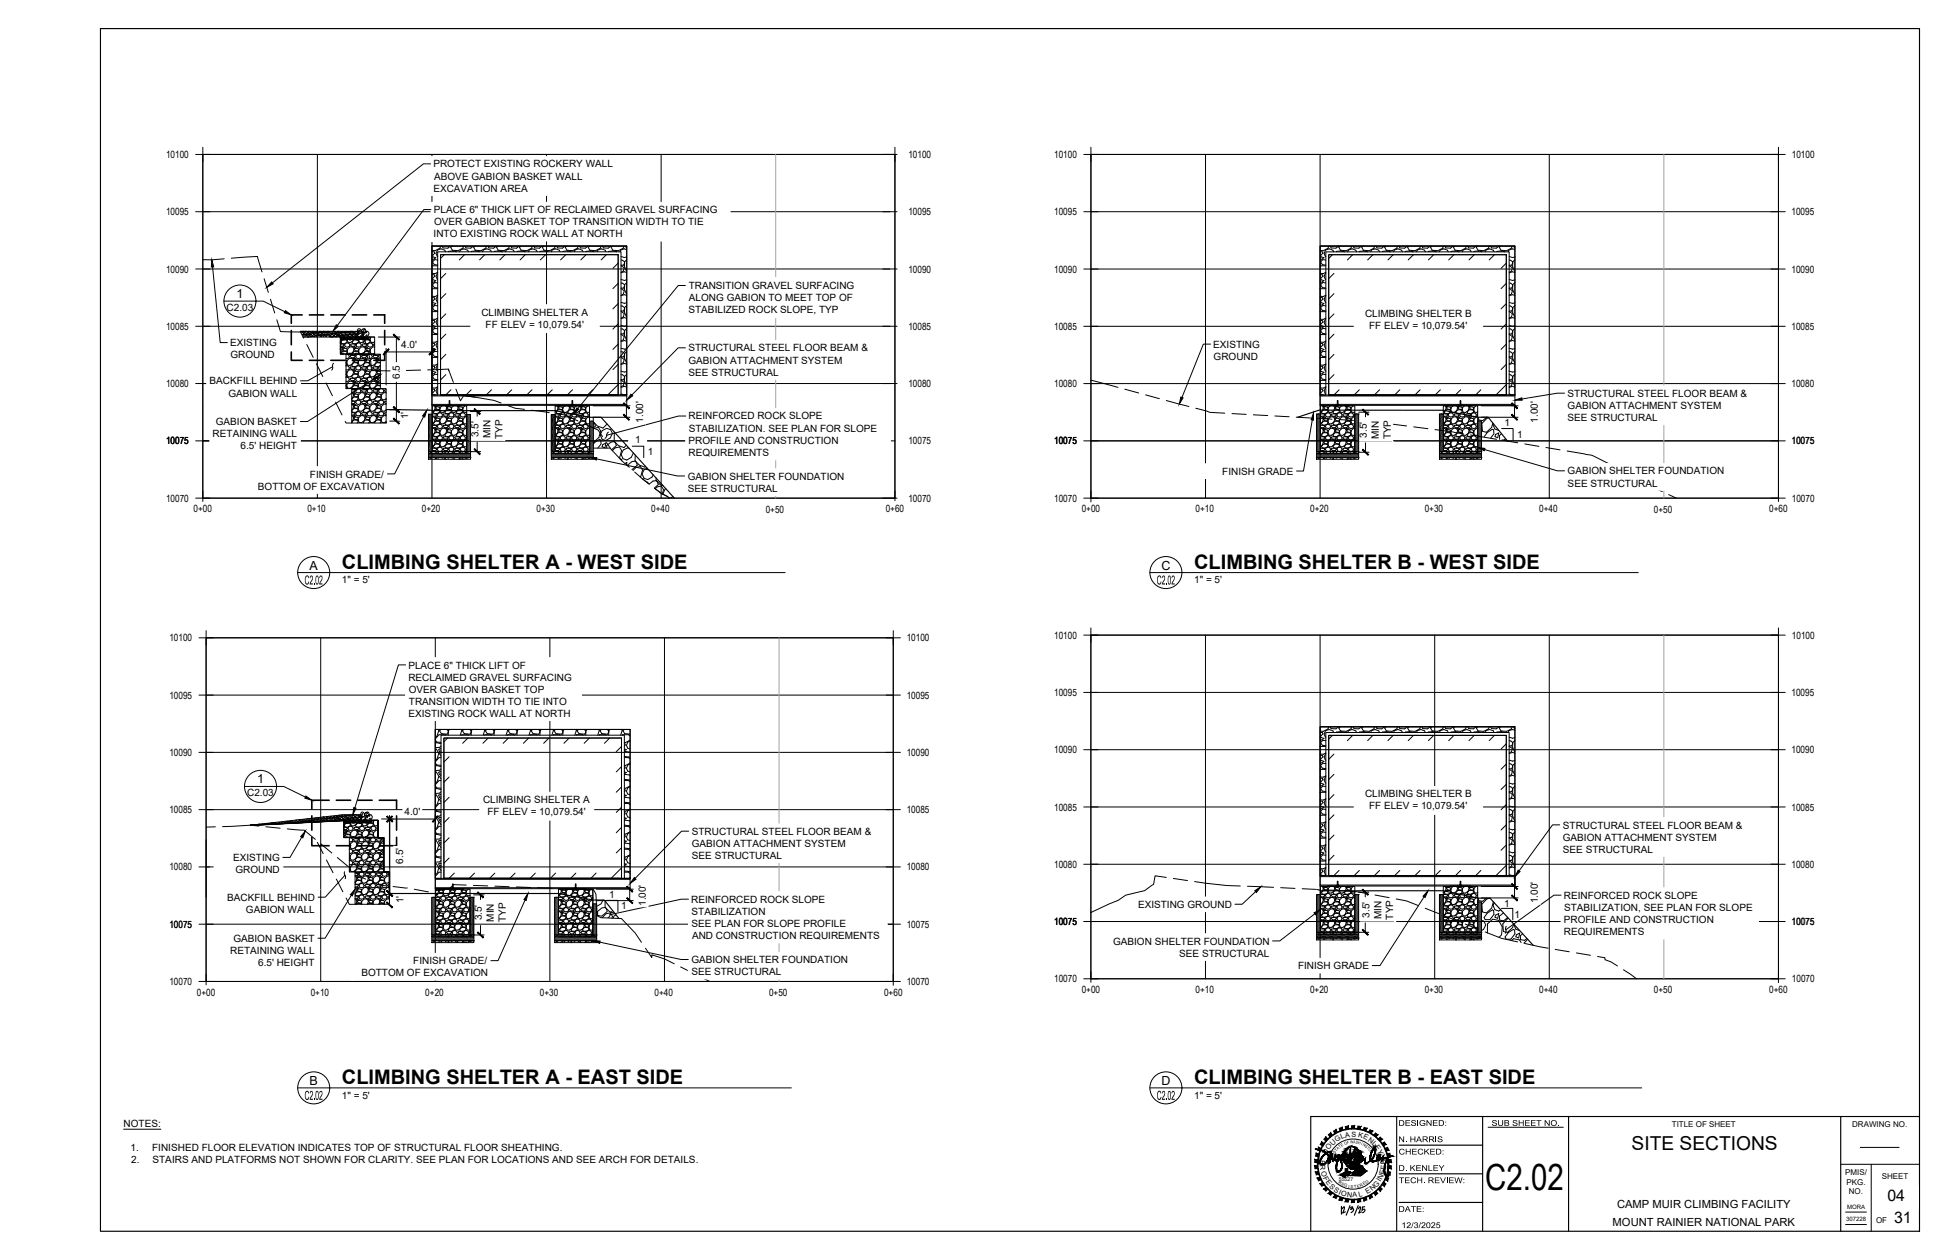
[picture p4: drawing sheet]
<svg xmlns="http://www.w3.org/2000/svg" width="864mm" height="559mm" viewBox="0 0 864 559" stroke-linecap="round" stroke-linejoin="round" font-family="sans-serif">
<defs><g id="words">
<text font-size="16" x="658.4" y="527.7">C2.02</text>
<g font-size="8.9">
<text x="151.6" y="252.3">CLIMBING SHELTER A - WEST SIDE</text>
<text x="529.4" y="252.3">CLIMBING SHELTER B - WEST SIDE</text>
<text x="151.6" y="480.9">CLIMBING SHELTER A - EAST SIDE</text>
<text x="529.4" y="480.9">CLIMBING SHELTER B - EAST SIDE</text>
</g>
<text font-size="8.5" x="723.3" y="509.8">SITE SECTIONS</text>
<g font-size="7.1">
<text x="836.7" y="532.6">04</text>
<text x="839.7" y="542.4">31</text>
</g>
<g font-size="6.2">
<text x="135" y="259.2">C2.02</text>
<text x="512.8" y="259.2">C2.02</text>
<text x="135" y="487.8">C2.02</text>
<text x="512.8" y="487.8">C2.02</text>
</g>
<g font-size="5.5">
<text x="104.8" y="132.2">1</text>
<text x="137.2" y="252.6">A</text>
<text x="514.9" y="252.6">C</text>
<text x="113.9" y="347.5">1</text>
<text x="137.2" y="481.2">B</text>
<text x="514.9" y="481.2">D</text>
</g>
<g font-size="5">
<text x="716.9" y="535.8">CAMP MUIR CLIMBING FACILITY</text>
<text x="714.9" y="543.6">MOUNT RAINIER NATIONAL PARK</text>
</g>
<g font-size="4.4">
<text x="73.6" y="70.1">10100</text>
<text x="402.7" y="70.1">10100</text>
<text x="467.3" y="70.1">10100</text>
<text x="794.4" y="70.1">10100</text>
<text x="192.1" y="74.3">PROTECT EXISTING ROCKERY WALL</text>
<text x="192.5" y="79.6">ABOVE GABION BASKET WALL</text>
<text x="192.1" y="85">EXCAVATION AREA</text>
<text x="73.6" y="95.5">10095</text>
<text x="192.3" y="94.6">PLACE 6&quot; THICK LIFT OF RECLAIMED GRAVEL SURFACING</text>
<text x="402.7" y="95.5">10095</text>
<text x="467.3" y="95.5">10095</text>
<text x="794.2" y="95.5">10095</text>
<text x="192.4" y="99.9">OVER GABION BASKET TOP TRANSITION WIDTH TO TIE</text>
<text x="192.2" y="105.2">INTO EXISTING ROCK WALL AT NORTH</text>
<text x="73.6" y="120.9">10090</text>
<text x="402.7" y="120.9">10090</text>
<text x="467.3" y="120.9">10090</text>
<text x="794.2" y="120.9">10090</text>
<text x="305.3" y="128">TRANSITION GRAVEL SURFACING</text>
<text x="100.4" y="137.7">C2.03</text>
<text x="305.4" y="133.3">ALONG GABION TO MEET TOP OF</text>
<text x="213.4" y="140">CLIMBING SHELTER A</text>
<text x="305.2" y="138.6">STABILIZED ROCK SLOPE, TYP</text>
<text x="605.2" y="140.5">CLIMBING SHELTER B</text>
<text x="73.6" y="146.3">10085</text>
<text x="215.3" y="145.3">FF ELEV = 10,079.54'</text>
<text x="402.7" y="146.3">10085</text>
<text x="467.3" y="146.3">10085</text>
<text x="606.9" y="145.8">FF ELEV = 10,079.54'</text>
<text x="794.2" y="146.3">10085</text>
<text x="102" y="153.5">EXISTING</text>
<text x="177.9" y="154.4">4.0'</text>
<text x="305.2" y="155.9">STRUCTURAL STEEL FLOOR BEAM &amp;</text>
<text x="537.9" y="154.2">EXISTING</text>
<text x="102.2" y="158.9">GROUND</text>
<text x="305.2" y="161.2">GABION ATTACHMENT SYSTEM</text>
<text x="538" y="159.6">GROUND</text>
<text x="305.2" y="166.6">SEE STRUCTURAL</text>
<text x="73.6" y="171.7">10080</text>
<text x="92.9" y="170.5">BACKFILL BEHIND</text>
<text x="177.3" y="168" transform="rotate(-90 177.3 168)">6.5</text>
<text x="402.7" y="171.7">10080</text>
<text x="467.3" y="171.7">10080</text>
<text x="794.2" y="171.7">10080</text>
<text x="101.2" y="175.9">GABION WALL</text>
<text x="695" y="176">STRUCTURAL STEEL FLOOR BEAM &amp;</text>
<text x="694.9" y="181.3">GABION ATTACHMENT SYSTEM</text>
<text x="95.7" y="188.6">GABION BASKET</text>
<text x="181" y="186" transform="rotate(-90 181 186)">1'</text>
<text x="285.2" y="187.4" transform="rotate(-90 285.2 187.4)">1.00'</text>
<text x="305.2" y="186">REINFORCED ROCK SLOPE</text>
<text x="305.4" y="191.4">STABILIZATION. SEE PLAN FOR SLOPE</text>
<text x="667" y="189">1</text>
<text x="681.8" y="187.4" transform="rotate(-90 681.8 187.4)">1.00'</text>
<text x="695" y="186.7">SEE STRUCTURAL</text>
<text x="73.6" y="197.1">10075</text>
<text x="94.3" y="193.9">RETAINING WALL</text>
<text x="212.2" y="193.8" transform="rotate(-90 212.2 193.8)">3.5'</text>
<text x="217.5" y="194.4" transform="rotate(-90 217.5 194.4)">MIN</text>
<text x="222.8" y="194.6" transform="rotate(-90 222.8 194.6)">TYP</text>
<text x="281.6" y="196.3">1</text>
<text x="305.2" y="196.7">PROFILE AND CONSTRUCTION</text>
<text x="402.7" y="197.1">10075</text>
<text x="467.3" y="197.1">10075</text>
<text x="606" y="194.1" transform="rotate(-90 606 194.1)">3.5'</text>
<text x="611.3" y="194.7" transform="rotate(-90 611.3 194.7)">MIN</text>
<text x="616.6" y="194.9" transform="rotate(-90 616.6 194.9)">TYP</text>
<text x="672.7" y="194.1">1</text>
<text x="794.4" y="197.1">10075</text>
<text x="106.7" y="199.3">6.5' HEIGHT</text>
<text x="287.3" y="202">1</text>
<text x="305.2" y="202.1">REQUIREMENTS</text>
<text x="137.4" y="211.8">FINISH GRADE/</text>
<text x="304.9" y="212.7">GABION SHELTER FOUNDATION</text>
<text x="541.9" y="210.5">FINISH GRADE</text>
<text x="695" y="210.4">GABION SHELTER FOUNDATION</text>
<text x="695" y="215.8">SEE STRUCTURAL</text>
<text x="114.4" y="217.1">BOTTOM OF EXCAVATION</text>
<text x="304.9" y="218.1">SEE STRUCTURAL</text>
<text x="73.6" y="222.5">10070</text>
<text x="85.8" y="227.3">0+00</text>
<text x="136.3" y="227.3">0+10</text>
<text x="187.1" y="227.3">0+20</text>
<text x="237.9" y="227.3">0+30</text>
<text x="288.7" y="227.3">0+40</text>
<text x="339.5" y="227.3">0+50</text>
<text x="392.7" y="227.3">0+60</text>
<text x="402.7" y="222.5">10070</text>
<text x="467.3" y="222.5">10070</text>
<text x="479.6" y="227.3">0+00</text>
<text x="530" y="227.3">0+10</text>
<text x="580.8" y="227.3">0+20</text>
<text x="631.6" y="227.3">0+30</text>
<text x="682.4" y="227.3">0+40</text>
<text x="733.2" y="227.3">0+50</text>
<text x="784.4" y="227.3">0+60</text>
<text x="794.4" y="222.5">10070</text>
<text x="151.6" y="258.7">1&quot; = 5'</text>
<text x="529.4" y="258.7">1&quot; = 5'</text>
<text x="75.1" y="284.4">10100</text>
<text x="402" y="284.4">10100</text>
<text x="467.3" y="283.2">10100</text>
<text x="794.4" y="283.2">10100</text>
<text x="181.1" y="296.5">PLACE 6&quot; THICK LIFT OF</text>
<text x="181.1" y="301.8">RECLAIMED GRAVEL SURFACING</text>
<text x="75.1" y="309.8">10095</text>
<text x="181.2" y="307.2">OVER GABION BASKET TOP</text>
<text x="402" y="309.8">10095</text>
<text x="467.3" y="308.7">10095</text>
<text x="794.2" y="308.7">10095</text>
<text x="181.1" y="317.9">EXISTING ROCK WALL AT NORTH</text>
<text x="181.3" y="312.5">TRANSITION WIDTH TO TIE INTO</text>
<text x="75.1" y="335.2">10090</text>
<text x="402" y="335.2">10090</text>
<text x="467.3" y="334.1">10090</text>
<text x="794.2" y="334.1">10090</text>
<text x="109.6" y="353">C2.03</text>
<text x="605.2" y="353.6">CLIMBING SHELTER B</text>
<text x="214.2" y="356.2">CLIMBING SHELTER A</text>
<text x="467.3" y="359.5">10085</text>
<text x="606.9" y="358.9">FF ELEV = 10,079.54'</text>
<text x="794.2" y="359.5">10085</text>
<text x="75.1" y="360.6">10085</text>
<text x="179.4" y="361.6">4.0'</text>
<text x="216" y="361.5">FF ELEV = 10,079.54'</text>
<text x="402" y="360.6">10085</text>
<text x="306.7" y="370.2">STRUCTURAL STEEL FLOOR BEAM &amp;</text>
<text x="692.9" y="367.5">STRUCTURAL STEEL FLOOR BEAM &amp;</text>
<text x="306.7" y="375.6">GABION ATTACHMENT SYSTEM</text>
<text x="692.8" y="372.8">GABION ATTACHMENT SYSTEM</text>
<text x="103.4" y="381.9">EXISTING</text>
<text x="178.8" y="383" transform="rotate(-90 178.8 383)">6.5'</text>
<text x="306.7" y="380.9">SEE STRUCTURAL</text>
<text x="692.9" y="378.1">SEE STRUCTURAL</text>
<text x="75.1" y="386">10080</text>
<text x="104.3" y="387.2">GROUND</text>
<text x="402" y="386">10080</text>
<text x="467.3" y="384.9">10080</text>
<text x="794.2" y="384.9">10080</text>
<text x="100.7" y="399.5">BACKFILL BEHIND</text>
<text x="178.9" y="400.6" transform="rotate(-90 178.9 400.6)">1'</text>
<text x="270.1" y="398.2">1</text>
<text x="286.3" y="401.8" transform="rotate(-90 286.3 401.8)">1.00'</text>
<text x="306.5" y="400.3">REINFORCED ROCK SLOPE</text>
<text x="681.8" y="400.6" transform="rotate(-90 681.8 400.6)">1.00'</text>
<text x="693.3" y="398.5">REINFORCED ROCK SLOPE</text>
<text x="109" y="404.8">GABION WALL</text>
<text x="275.4" y="403.1">1</text>
<text x="306.6" y="405.7">STABILIZATION</text>
<text x="504.5" y="402.7">EXISTING GROUND</text>
<text x="607.1" y="407" transform="rotate(-90 607.1 407)">3.5'</text>
<text x="612.4" y="407.6" transform="rotate(-90 612.4 407.6)">MIN</text>
<text x="617.7" y="407.8" transform="rotate(-90 617.7 407.8)">TYP</text>
<text x="666.8" y="402.3">1</text>
<text x="671.5" y="406.9">1</text>
<text x="693.4" y="403.9">STABILIZATION, SEE PLAN FOR SLOPE</text>
<text x="75.1" y="411.4">10075</text>
<text x="213.7" y="408.2" transform="rotate(-90 213.7 408.2)">3.5'</text>
<text x="218.9" y="408.7" transform="rotate(-90 218.9 408.7)">MIN</text>
<text x="224.2" y="409" transform="rotate(-90 224.2 409)">TYP</text>
<text x="306.6" y="411">SEE PLAN FOR SLOPE PROFILE</text>
<text x="402" y="411.4">10075</text>
<text x="467.3" y="410.3">10075</text>
<text x="693.3" y="409.2">PROFILE AND CONSTRUCTION</text>
<text x="794.4" y="410.3">10075</text>
<text x="103.5" y="417.7">GABION BASKET</text>
<text x="306.8" y="416.3">AND CONSTRUCTION REQUIREMENTS</text>
<text x="493.5" y="418.9">GABION SHELTER FOUNDATION</text>
<text x="693.3" y="414.6">REQUIREMENTS</text>
<text x="102.1" y="423.1">RETAINING WALL</text>
<text x="522.8" y="424.3">SEE STRUCTURAL</text>
<text x="114.4" y="428.4">6.5' HEIGHT</text>
<text x="183.2" y="427.7">FINISH GRADE/</text>
<text x="306.5" y="427.2">GABION SHELTER FOUNDATION</text>
<text x="575.5" y="429.8">FINISH GRADE</text>
<text x="75.1" y="436.8">10070</text>
<text x="160.2" y="433">BOTTOM OF EXCAVATION</text>
<text x="306.5" y="432.5">SEE STRUCTURAL</text>
<text x="402" y="436.8">10070</text>
<text x="467.3" y="435.7">10070</text>
<text x="794.4" y="435.7">10070</text>
<text x="87.3" y="441.6">0+00</text>
<text x="137.8" y="441.6">0+10</text>
<text x="188.6" y="441.6">0+20</text>
<text x="239.4" y="441.6">0+30</text>
<text x="290.2" y="441.6">0+40</text>
<text x="341" y="441.7">0+50</text>
<text x="391.9" y="441.6">0+60</text>
<text x="479.6" y="440.5">0+00</text>
<text x="530" y="440.5">0+10</text>
<text x="580.8" y="440.5">0+20</text>
<text x="631.6" y="440.5">0+30</text>
<text x="682.4" y="440.5">0+40</text>
<text x="733.2" y="440.5">0+50</text>
<text x="784.4" y="440.5">0+60</text>
<text x="151.6" y="487.2">1&quot; = 5'</text>
<text x="529.4" y="487.2">1&quot; = 5'</text>
<text x="54.8" y="499.9">NOTES:</text>
<text x="57.8" y="510.4">1.</text>
<text x="58.2" y="515.7">2.</text>
<text x="67.5" y="510.4">FINISHED FLOOR ELEVATION INDICATES TOP OF STRUCTURAL FLOOR SHEATHING.</text>
<text x="67.6" y="515.7">STAIRS AND PLATFORMS NOT SHOWN FOR CLARITY. SEE PLAN FOR LOCATIONS AND SEE ARCH FOR DETAILS.</text>
</g>
<g font-size="4">
<text x="620" y="499.3">DESIGNED:</text>
<text x="661.2" y="499.3">SUB SHEET NO.</text>
<text x="620" y="506.5">N. HARRIS</text>
<text x="620.1" y="512">CHECKED:</text>
<text x="620" y="519.3">D. KENLEY</text>
<text x="620.2" y="524.7">TECH. REVIEW:</text>
<text x="620" y="537.5">DATE:</text>
<text x="621.3" y="544.6">12/3/2025</text>
</g>
<g font-size="3.5">
<text x="741.2" y="499.9">TITLE OF SHEET</text>
<text x="821.1" y="499.9">DRAWING NO.</text>
<text x="818" y="521.3">PMIS/</text>
<text x="818.6" y="525.5">PKG.</text>
<text x="834.2" y="522.8">SHEET</text>
<text x="819.7" y="529.7">NO.</text>
<text x="831.7" y="542.2">OF</text>
</g>
<g font-size="3.2">
<text x="590.8" y="508" transform="rotate(-44 590.8 508)">U</text>
<text x="592.5" y="506.5" transform="rotate(-32 592.5 506.5)">G</text>
<text x="594.8" y="505.2" transform="rotate(-21 594.8 505.2)">L</text>
<text x="596.6" y="504.5" transform="rotate(-11 596.6 504.5)">A</text>
<text x="599.2" y="504.1" transform="rotate(1 599.2 504.1)">S</text>
<text x="601.9" y="504.2" transform="rotate(14 601.9 504.2)">K</text>
<text x="604.2" y="504.9" transform="rotate(25 604.2 504.9)">E</text>
<text x="606.2" y="505.8" transform="rotate(35 606.2 505.8)">N</text>
<text x="608" y="507.2" transform="rotate(45 608 507.2)">L</text>
<text x="609.4" y="508.6" transform="rotate(55 609.4 508.6)">E</text>
<text x="585.3" y="514.3" transform="rotate(94 585.3 514.3)">P</text>
<text x="588.3" y="512.4" transform="rotate(-67 588.3 512.4)">D</text>
<text x="589.2" y="510.2" transform="rotate(-55 589.2 510.2)">O</text>
<text x="610.6" y="510.4" transform="rotate(67 610.6 510.4)">Y</text>
<text x="585.2" y="516.8" transform="rotate(84 585.2 516.8)">R</text>
<text x="585.5" y="519.6" transform="rotate(73 585.5 519.6)">O</text>
<text x="613.7" y="521.2" transform="rotate(-74 613.7 521.2)">E</text>
<text x="614.3" y="518.8" transform="rotate(-84 614.3 518.8)">E</text>
<text x="614.6" y="516.3" transform="rotate(-94 614.6 516.3)">R</text>
<text x="586.5" y="522.4" transform="rotate(62 586.5 522.4)">F</text>
<text x="587.6" y="524.4" transform="rotate(53 587.6 524.4)">E</text>
<text x="589.1" y="526.3" transform="rotate(43 589.1 526.3)">S</text>
<text x="610.3" y="526.7" transform="rotate(-49 610.3 526.7)">G</text>
<text x="612.1" y="524.4" transform="rotate(-57 612.1 524.4)">I</text>
<text x="612.6" y="523.5" transform="rotate(-64 612.6 523.5)">N</text>
<text x="591.1" y="528.1" transform="rotate(33 591.1 528.1)">S</text>
<text x="593.3" y="529.4" transform="rotate(25 593.3 529.4)">I</text>
<text x="594.3" y="529.9" transform="rotate(18 594.3 529.9)">O</text>
<text x="597.1" y="530.7" transform="rotate(7 597.1 530.7)">N</text>
<text x="599.7" y="531" transform="rotate(-3 599.7 531)">A</text>
<text x="602.6" y="530.7" transform="rotate(-14 602.6 530.7)">L</text>
<text x="606.1" y="529.6" transform="rotate(-29 606.1 529.6)">E</text>
<text x="608.3" y="528.3" transform="rotate(-38 608.3 528.3)">N</text>
</g>
<g font-size="2.7">
<text x="818.8" y="536.3">MORA</text>
<text x="818.4" y="541.5">307228</text>
</g>
<text font-size="2.3" x="593.6" y="523.8">55527</text>
<g font-size="2">
<text x="593.1" y="510" transform="rotate(-43 593.1 510)">A</text>
<text x="593.9" y="509.2" transform="rotate(-37 593.9 509.2)">T</text>
<text x="594.8" y="508.6" transform="rotate(-30 594.8 508.6)">E</text>
<text x="596.2" y="507.8" transform="rotate(-19 596.2 507.8)">O</text>
<text x="597.3" y="507.4" transform="rotate(-13 597.3 507.4)">F</text>
<text x="598.6" y="507.2" transform="rotate(-3 598.6 507.2)">W</text>
<text x="599.8" y="507.1" transform="rotate(4 599.8 507.1)">A</text>
<text x="600.9" y="507.1" transform="rotate(9 600.9 507.1)">S</text>
<text x="601.9" y="507.3" transform="rotate(17 601.9 507.3)">H</text>
<text x="603.3" y="507.7" transform="rotate(23 603.3 507.7)">I</text>
<text x="603.9" y="508" transform="rotate(29 603.9 508)">N</text>
<text x="605.8" y="509.2" transform="rotate(44 605.8 509.2)">T</text>
<text x="591.9" y="511.7" transform="rotate(-57 591.9 511.7)">S</text>
<text x="592.5" y="510.8" transform="rotate(-50 592.5 510.8)">T</text>
<text x="607.2" y="510.7" transform="rotate(57 607.2 510.7)">N</text>
</g>
<g font-size="1.8">
<text x="593.2" y="524.6" transform="rotate(35 593.2 524.6)">R</text>
<text x="594.6" y="525.5" transform="rotate(27 594.6 525.5)">E</text>
<text x="595.8" y="526.1" transform="rotate(19 595.8 526.1)">G</text>
<text x="597.7" y="526.7" transform="rotate(10 597.7 526.7)">I</text>
<text x="598.8" y="526.8" transform="rotate(3 598.8 526.8)">S</text>
<text x="600.3" y="526.9" transform="rotate(-5 600.3 526.9)">T</text>
<text x="601.8" y="526.7" transform="rotate(-13 601.8 526.7)">E</text>
<text x="603.2" y="526.4" transform="rotate(-22 603.2 526.4)">R</text>
<text x="604.7" y="525.7" transform="rotate(-29 604.7 525.7)">E</text>
<text x="605.9" y="525" transform="rotate(-37 605.9 525)">D</text>
</g>
</g></defs>
<!-- layer: G-ANNO-DIM -->
<g fill="none" stroke="#000" stroke-width=".44">
<path d="M167.7 149.5h9.6M171.2 154.5v16.3M171.2 156.1h20.3M175.7 149.5v11M191.5 154.5v19.1M175.7 169.5v17.3M172.8 186.8h4.5M177.3 181.7h-4.5M208.5 182.5h4.6M211.5 182.5v2.1M211.5 196.1v4.2M602.3 182.8h4.7"/>
<path d="M605.4 182.8v2.1M605.4 196.4v4.2M208.5 200.3h4.6M602.3 200.6h4.7M169.2 363.2h23.8M172.7 361.7v23.4M172.8 363.2v33M193 361.7v26.3M172.7 396.2v5.1M174.2 396.2h.2M210 396.9h4.6M213 396.9v2"/>
<path d="M602.2 395.7h4.6M605.3 395.7v2.1M210 414.7h4.6M213 410.5v4.2M602.2 413.5h4.6M605.3 409.3v4.2"/>
</g>
<g fill="#000" stroke="#000" stroke-width=".44">
<path d="M172.3 154.7l-2.2 2.7 2.4-2.4zM172.3 154.7l-2.2 2.7-.2-.3z"/>
<path d="M174.4 148.4l2.4 2.4 .2-.2zM174.4 148.4l.2-.2 2.4 2.4z"/>
<path d="M190.2 157.1l.2 .3 2.2-2.7zM192.6 154.7l.2 .3-2.4 2.4z"/>
<path d="M174.6 180.4l-.2 .2 2.6 2.1zM174.4 180.6l2.6 2.1-.2 .3z"/>
<path d="M174.6 185.4l-.2 .3 2.6 2.1zM174.4 185.7l2.6 2.1-.2 .3z"/>
<path d="M174.4 180.6l2.4 2.4 .2-.3zM174.6 180.4l2.4 2.3-2.6-2.1z"/>
<path d="M210.5 199l-.3 .2 2.7 2.2zM210.2 199.2l2.7 2.2-.3 .2z"/>
<path d="M210.2 181.4l2.4 2.4 .3-.2zM210.5 181.2l2.4 2.4-2.7-2.2z"/>
<path d="M604.3 199.3l-.2 .2 2.6 2.2zM604.1 199.5l2.6 2.2-.3 .2z"/>
<path d="M604.1 181.7l2.3 2.4 .3-.2zM604.1 181.7l.2-.2 2.4 2.4z"/>
<path d="M171.5 362.2l2.4 2.3 .2-.2zM171.5 362.2l.2-.3 2.4 2.4z"/>
<path d="M173.7 361.9l-2.1 2.7 2.4-2.4zM173.7 361.9l-2.1 2.7-.3-.3z"/>
<path d="M191.7 364.3l.2 .3 2.2-2.7zM194.1 361.9l.2 .3-2.4 2.4z"/>
<path d="M171.7 394.9l-.2 .3 2.6 2.1zM171.5 395.2l2.6 2.1-.2 .3z"/>
<path d="M171.3 395.2l2.4 2.4 .3-.3zM171.3 395.2l.3-.3 2.4 2.4z"/>
<path d="M211.7 395.8l2.4 2.4 .2-.3zM211.7 395.8l.2-.2 2.4 2.3z"/>
<path d="M603.9 394.6l2.4 2.4 .3-.3zM603.9 394.6l.3-.2 2.4 2.3z"/>
<path d="M171.6 400l-.3 .3 2.7 2.1zM171.3 400.3l2.7 2.1-.3 .2z"/>
<path d="M211.7 413.6l2.6 2.1-2.4-2.4zM211.7 413.6l2.6 2.1-.2 .3z"/>
<path d="M604.2 412.2l-.3 .2 2.7 2.1zM603.9 412.4l2.7 2.1-.3 .3z"/>
</g>
<g fill="#fff" stroke="#fff" stroke-width=".44">
<path d="M177.2 150.5v4.8l8.3-4.8zM177.2 155.3l8.3-4.8v4.8z"/>
<path d="M208.2 185.4v9.9h15.4zM208.2 185.4h15.4v9.9z"/>
<path d="M177 182.1v4.2h4.8zM177 182.1h4.8v4.2z"/>
<path d="M173.3 161.2v7.5h4.8zM173.3 161.2h4.8v7.5z"/>
<path d="M209.7 399.8v9.9h15.3zM209.7 399.8h15.3v9.9z"/>
<path d="M174.9 396.7v4.2h4.8zM174.9 396.7h4.8v4.2z"/>
<path d="M174.8 375.4v8.2h4.8zM174.8 375.4h4.8v8.2z"/>
<path d="M178.6 357.6v4.9l8.4-4.9zM178.6 362.5l8.4-4.9v4.9z"/>
<path d="M602 185.7v9.9h15.4zM602 185.7h15.4v9.9z"/>
<path d="M603.1 398.6v9.9h15.4zM603.1 398.6h15.4v9.9z"/>
</g>
<!-- layer: C-PROF-AXIS -->
<g fill="none" stroke="#000" stroke-width=".44">
<path d="M86.7 68.5h6.4M89.9 68.5h306.8v152.4h-306.8M89.9 65.3v157.1M343.9 68.5h.1M391.4 68.5h6.3M396.7 65.3v6.4M480.5 68.5h6.3M483.6 68.5h304.8v152.4h-304.8M483.6 65.3v157.3M737.6 68.5h.1M785.1 68.5h6.3M788.4 65.3v6.4"/>
<path d="M86.7 93.9h6.4M391.4 93.9h6.3M480.5 93.9h6.3M785.1 93.9h6.3M86.7 119.3h6.4M391.4 119.3h6.3M480.5 119.3h6.3M785.1 119.3h6.3M86.7 144.7h6.4M391.4 144.7h6.3M480.5 144.7h6.3M785.1 144.7h6.3"/>
<path d="M86.7 170.1h6.4M391.4 170.1h6.3M480.5 170.1h6.3M785.1 170.1h6.3M86.7 195.5h6.4M480.5 195.5h6.3M785.1 195.5h6.3M396.7 217.7v4.4M788.4 217.7v4.7M86.7 220.9h6.4M343.9 220.9h.1M391.4 220.9h6.3"/>
<path d="M480.5 220.9h6.3M737.6 220.9h.1M785.1 220.9h6.3M91.4 279.7v157.1M396 279.7v6.3M483.6 278.5v157.2M788.4 278.5v6.3M88.2 282.9h6.4M91.4 282.9h304.6v152.4h-304.6M345.4 282.9h.1M392.8 282.9h6.4M480.4 281.7h6.4"/>
<path d="M483.6 281.7h304.8v152.4h-304.8M737.6 281.6v.1M785.1 281.7h6.3M88.2 308.3h6.4M392.8 308.3h6.4M480.4 307.1h6.4M785.1 307.1h6.3M88.2 333.7h6.4M392.8 333.7h6.4M480.4 332.5h6.4M785.1 332.5h6.3M88.2 359.1h6.4"/>
<path d="M392.8 359.1h6.4M480.4 357.9h6.4M785.1 357.9h6.3M88.2 384.5h6.4M392.8 384.5h6.4M480.4 383.3h6.4M785.1 383.3h6.3M88.2 409.9h6.4M392.8 409.9h6.4M480.4 408.7h6.4M785.1 408.7h6.3M88.2 435.3h6.4"/>
<path d="M345.4 435.3h.1M392.8 435.3h6.4M396 432.1v4.9M480.4 434.1h6.4M737.6 434.1h.1M785.1 434.1h6.3M788.4 430.9v4.9"/>
</g>
<!-- layer: C-PROF-GRID-MAJ -->
<g fill="none" stroke="#000" stroke-width=".44">
<path d="M89.9 68.5h306.8v152.4h-306.8zM140.7 68.5v152.4M191.5 68.5v152.4M242.3 68.5v152.4M293.1 68.5v152.4M483.6 68.5h304.8v152.4h-304.8zM534.4 68.5v152.4M585.2 68.5v152.4M686.8 68.5v152.4M89.9 93.9h304.6M483.6 93.9h304.7M89.9 119.3h304.6"/>
<path d="M483.6 119.3h304.7M89.9 144.7h304.6M483.6 144.7h304.7M89.9 170.1h304.6M483.6 170.1h304.7M89.9 195.5h306.8M483.6 195.5h304.8M91.4 282.9h304.6v152.4h-304.6zM142.2 282.9v152.4M193 282.9v152.4M243.8 282.9v152.4M294.6 282.9v152.4"/>
<path d="M483.6 281.7h304.8v152.4h-304.8zM534.4 281.7v152.4M585.2 281.7v152.4M636 281.7v152.4M686.8 281.7v152.4M91.4 308.3h304.6M483.6 307.1h304.7M91.4 333.7h304.6M483.6 332.5h304.7M91.4 359.1h304.6M483.6 357.9h304.7M91.4 384.5h304.6"/>
<path d="M483.6 383.3h304.7M91.4 409.9h304.6M483.6 408.7h304.8"/>
</g>
<!-- layer: C-SITE-STONE STAIRS PATH -->
<g fill="none" stroke="#000" stroke-width=".44">
<path d="M191.5 109.1h86.4M195.3 112.9h78.7v62.3h-78.7zM585.2 109.1h86.4M589 113h78.8v62.2h-78.8zM133.1 146.9h25.4v2.6M133.6 147.2h.1M133.7 147h.1M133.8 147.4h.1M133.9 147.2h.1M133.9 147.1h.1M134.1 148.2h.1M134.1 148.4h.1"/>
<path d="M134.3 148.4h.1M134.3 147.1h.1M134.4 149.5h31.7M134.4 146.9h.1M134.4 147.9h.1M134.4 148.4h.1M134.4 147.6h.1M134.4 148.9h.1M134.5 149.5h.1M134.7 147.6h.1M134.8 148.4h.1M134.9 148.1h.1"/>
<path d="M135 147h.1M135.1 148.9h.1M135.1 147.4h.1M135.1 148.4h.1M135.1 149.4h.1M135.3 147h.1M135.4 148.5h.1M135.5 147.1h.1M135.5 148.3h.1M135.5 148.6h.1M135.7 148.2h.1M135.8 147.9h.1"/>
<path d="M135.8 148.9h.1M135.9 148.4h.1M135.9 147.1h.1M136 149h.1M136 147.2h.1M136.2 148.2h.1M136.2 149.5h.1M136.2 147.6h.1M136.4 147.4h.1M136.4 148.4h.1M136.4 149.4h.1M136.5 147.6h.1"/>
<path d="M136.6 149.4h.1M136.7 148.9h.1M136.8 148.1h.1M136.8 147h.1M137 148.1h.1M137.1 147.1h.1M137.1 148.2h.1M137.1 147.9h.1M137.1 148.8h.1M137.1 148h.1M137.2 148.2h.1M137.3 149.3h.1"/>
<path d="M137.5 148.4h.1M137.5 148.6h.1M137.5 148h.1M137.6 149.3h.1M137.8 147.4h.1M137.8 148.3h.1M137.8 149.3h.1M137.8 147.6h.1M138 149.2h.1M138 147.2h.1M138 149.1h.1M138.1 149.1h.1"/>
<path d="M138.2 147.9h.1M138.2 148.9h.1M138.4 147.9h.1M138.4 148.8h.1M138.4 147h.1M138.5 147.6h.1M138.6 147.7h.1M138.6 147.1h.1M138.7 149.2h.1M138.8 148.2h.1M138.9 147.8h.1M138.9 149.1h.1"/>
<path d="M139 148.1h.1M139 148.4h.1M139.1 147.3h.1M139.1 148.3h.1M139.1 149.3h.1M139.4 149.1h.1M139.4 147.6h.1M139.5 148.6h.1M139.6 147.7h.1M139.6 148.7h.1M139.8 147.8h.1M139.8 148.8h.1"/>
<path d="M139.8 148.9h.1M139.8 147.7h.1M140 147h.1M140 147.2h.1M140.1 149h.1M140.1 149.1h.1M140.1 147.3h.1M140.2 147.1h.1M140.3 147.6h.1M140.3 148.9h.1M140.4 147.3h.1M140.4 148.3h.1"/>
<path d="M140.4 148.2h.1M140.4 149.3h.1M140.6 147.7h.1M140.6 148.4h.1M140.7 148.9h.1M140.9 147.5h.1M141 147.6h.1M141.1 148.1h.1M141.1 147.8h.1M141.1 148.8h.1M141.2 148.3h.1M141.2 147.5h.1"/>
<path d="M141.4 148.8h.1M141.6 147h.1M141.6 148.7h.1M141.6 147.4h.1M141.7 148.8h.1M141.8 147.3h.1M141.8 148.3h.1M141.8 147.1h.1M141.8 149.2h.1M142 148.2h.1M142.1 148.7h.1M142.1 147.2h.1"/>
<path d="M142.1 149.1h.1M142.2 149.2h.1M142.2 148.4h.1M142.3 147.4h.1M142.4 147.8h.1M142.4 148.8h.1M142.6 147.3h.1M142.6 147.6h.1M142.6 147.7h.1M142.8 148.6h.1M143 148.8h.1M143 147.3h.1"/>
<path d="M143 148.6h.1M143.1 147.3h.1M143.1 148.3h.1M143.1 148.2h.1M143.2 149.2h.1M143.2 146.9h.1M143.4 147.1h.1M143.5 148.5h.1M143.6 148.2h.1M143.6 148.7h.1M143.7 147.2h.1M143.7 148.8h.1"/>
<path d="M143.8 147.8h.1M143.8 148.4h.1M143.8 148.7h.1M144 147.2h.1M144.1 147.3h.1M144.1 148.4h.1M144.1 147.6h.1M144.2 149.2h.1M144.2 147.3h.1M144.4 147.1h.1M144.4 147.3h.1M144.4 148.3h.1"/>
<path d="M144.4 148.4h.1M144.4 149.2h.1M144.6 148.8h.1M144.7 147.8h.1M144.8 148.3h.1M145 147.1h.1M145.1 147h.1M145.1 147.7h.1M145.1 148.7h.1M145.2 148.2h.1M145.2 148.3h.1M145.3 147h.1"/>
<path d="M145.4 148.4h.1M145.5 148.3h.1M145.7 148.7h.1M145.7 147.6h.1M145.8 147.2h.1M145.8 148.2h.1M145.8 149.2h.1M146.2 148.8h.1M146.2 147.3h.1M146.2 148.2h.1M146.2 149.2h.1M146.3 149.5h.1"/>
<path d="M146.3 149.3h.1M146.4 147.7h.1M146.4 148.7h.1M146.5 147.1h.1M146.7 149.4h.1M146.7 147.8h.1M146.7 148.2h.1M146.8 147.8h.1M146.9 148.1h.1M147 148.4h.1M147.1 147.2h.1M147.1 148.2h.1"/>
<path d="M147.2 149.2h.1M147.2 148h.1M147.2 149.5h.1M147.2 148.3h.1M147.3 147.6h.1M147.4 149.3h.1M147.6 148h.1M147.6 149.3h.1M147.7 148.8h.1M147.7 148.7h.1M147.8 147.7h.1M147.8 148.7h.1"/>
<path d="M147.8 148.8h.1M148 149.2h.1M148.1 147.1h.1M148.2 147.3h.1M148.3 147.9h.1M148.3 149.2h.1M148.3 148.2h.1M148.3 147.4h.1M148.4 147.2h.1M148.4 148.2h.1M148.4 149.2h.1M148.5 147.8h.1"/>
<path d="M148.5 148.4h.1M148.7 149.1h.1M148.7 149.5h.1M148.8 147.8h.1M148.9 147.6h.1M148.9 147.8h.1M149 149.1h.1M149.1 147.7h.1M149.1 148.7h.1M149.2 148.3h.1M149.3 148.8h.1M149.4 148.4h.1"/>
<path d="M149.4 149.1h.1M149.6 147.7h.1M149.7 147.1h.1M149.8 147.2h.1M149.8 148.2h.1M149.8 148.8h.1M149.8 149.1h.1M149.8 147h.1M149.9 147.7h.1M149.9 148.2h.1M150.1 149h.1M150.1 148.3h.1"/>
<path d="M150.3 147.4h.1M150.3 147.6h.1M150.3 149.2h.1M150.3 149.5h.1M150.3 148.9h.1M150.4 147.7h.1M150.4 149.3h.1M150.4 148.7h.1M150.5 147.6h.1M150.8 148.9h.1M150.8 147.8h.1M150.9 147.9h.1"/>
<path d="M150.9 148.8h.1M151 147.5h.1M151.1 147.2h.1M151.1 148.1h.1M151.2 149.1h.1M151.3 147.5h.1M151.3 147.1h.1M151.3 150.2h.1M151.3 148.3h.1M151.3 149.7h.1M151.5 148.8h.1M151.5 148.2h.1"/>
<path d="M151.7 147.4h.1M151.7 148.3h.1M151.7 150.1h.1M151.7 148.8h.1M151.8 147.6h.1M151.8 148.6h.1M151.8 148.8h.1M151.9 149.9h.1M151.9 149.5h.1M151.9 148.9h.1M152.1 147.6h.1M152.1 150.2h.1"/>
<path d="M152.1 148.7h.1M152.3 147.4h.1M152.4 147.4h.1M152.4 149.3h.1M152.4 150.3h.1M152.4 147.2h.1M152.4 147.5h.1M152.4 150.1h.1M152.4 148.1h.1M152.4 149.1h.1M152.5 148.8h.1M152.5 150.4h.1"/>
<path d="M152.6 150h.1M152.6 147.3h.1M152.7 150h.1M152.7 149.7h.1M152.8 148.6h.1M152.8 150.2h.1M152.8 147.9h.1M152.9 147.1h.1M153 147.3h.1M153.1 148.2h.1M153.1 147.6h.1M153.1 148.6h.1"/>
<path d="M153.1 150h.1M153.3 148.3h.1M153.4 148.3h.1M153.4 150.2h.1M153.4 148.4h.1M153.5 149.5h.1M153.5 148.5h.1M153.6 147.6h.1M153.7 147.2h.1M153.8 147.1h.1M153.8 149.9h.1M153.8 148.1h.1"/>
<path d="M153.8 149.1h.1M153.9 148.8h.1M153.9 149.9h.1M153.9 147h.1M154 147.1h.1M154 150h.1M154 149.6h.1M154.1 149.8h.1M154.1 148.8h.1M154.2 148.4h.1M154.2 150h.1M154.4 147.4h.1"/>
<path d="M154.4 149.3h.1M154.4 147.6h.1M154.4 147.1h.1M154.4 150.2h.1M154.4 148.6h.1M154.5 148.4h.1M154.5 147.1h.1M154.5 150.4h.1M154.5 149.8h.1M154.5 149.4h.1M154.6 148.2h.1M154.7 150.1h.1"/>
<path d="M154.9 148.3h.1M154.9 147.9h.1M155 148h.1M155.1 149.5h.1M155.1 147.1h.1M155.1 147h.1M155.1 148.1h.1M155.2 149.7h.1M155.2 149.1h.1M155.2 147.6h.1M155.3 149.7h.1M155.4 147h.1"/>
<path d="M155.4 148.4h.1M155.6 148.3h.1M155.6 148.8h.1M155.8 147.6h.1M155.8 150h.1M155.8 148.5h.1M155.8 149.6h.1M155.8 148.2h.1M155.9 147h.1M155.9 148.8h.1M156 149.9h.1M156 150.2h.1"/>
<path d="M156 148.9h.1M156 147.1h.1M156.1 150.1h.1M156.2 148.2h.1M156.3 149.5h.1M156.4 147.1h.1M156.4 147.4h.1M156.4 148.1h.1M156.4 149.1h.1M156.4 148.3h.1M156.5 149.3h.1M156.5 150.4h.1"/>
<path d="M156.5 147.5h.1M156.7 149.5h.1M156.7 149.4h.1M156.7 149.6h.1M156.8 147.6h.1M156.9 148.1h.1M157 147.9h.1M157.1 147.6h.1M157.1 148.5h.1M157.2 148h.1M157.2 148.8h.1M157.4 150.1h.1"/>
<path d="M157.4 149.3h.1M157.4 148.4h.1M157.5 148.5h.1M157.6 150.2h.1M157.6 148h.1M157.6 147.1h.1M157.7 149.3h.1M157.8 147.1h.1M157.8 148h.1M157.8 149h.1M157.8 148.2h.1M157.9 147h.1"/>
<path d="M158 148.9h.1M158 149.9h.1M158 149.6h.1M158 148.3h.1M158 147.1h.1M158.1 149.2h.1M158.1 150h.1M158.2 149.5h.1M158.3 147.9h.1M158.4 147.6h.1M158.4 148.5h.1M158.5 147.5h.1"/>
<path d="M158.7 150.1h.1M158.9 150h.1M159.2 150.2h.1M159.3 149.6h.1M159.6 149.6h.1M159.7 150.4h.1M160 150.4h.1M160.1 150.1h.1M160.1 150h.1M160.4 150.3h.1M160.5 150h.1M160.7 150.2h.1"/>
<path d="M161.1 150.2h.1M161.4 150.1h.1M161.4 150.2h.1M161.8 150.1h.1M162.1 150h.1M162.2 150.1h.1M162.3 150.2h.1M162.5 150.1h.1M162.7 150h.1M163.1 150h.1M246.1 180h15.2v5.1M261.3 198.7h.1"/>
<path d="M261.5 185.1l-.2 .2M263 185.1v1.7M263 198.7h7.6M263 197l.6-.7 2.2-1.5 .5 .4 .2 1.7-1.5 1.8M263 187.1l1.9 1.8 2.4 .9 1.8-1.7M263 190.3l2.3-.8 1 1.6-.8 2.9-2.5 2.2M263 187.3l.6 .4 .4 1.3-1 .7M266.8 194.6l-.7-1.8 .9-1.9 1.9-.9 1.8 .5 .8 1.7-1 2-1.9 1.2-1.8-.7M267.2 197.2l1.4-.8-.4 2.2-1.3-.5zM269 198.7l-.1-1.1 2.1-1.6 1.3-.1 .5 .5 .4 1.2-2.1 1.9M271.5 199.9l1.1-1.3 2-.4 1 1.6-1.2 3.2M272.4 191.7l-.1 4 1.9 1.9 2.4 .9 1.1-1"/>
<path d="M279 198.9l-.8-.3-1.9 1-.9 1.9 .7 1.8M655.1 186.4l.2 .2M658 193.6l1.4-1.8 2.2-1.4 .6 .3 .1 1.7-1.4 1.8M659.1 185.1l-1.8 1.4-1.8-.3v-1.1M660 185.3l-.8 .2-2.3 2.4 .3 3.4 1.8 .4 2.3-2.2 .5-1.9M662.1 188l-.2 .4 .8 1.7M662.6 190.2l1.8 .7M663 192.7l1.4-.7-.4 2.1-1.3-.5zM665.7 192.4l-.9 .7v1.8M667.4 194.5l-.8 .7-.7-.1M667.7 194.9l-.4 .4M275 203.6l.6 .2 .1 .5"/>
<path d="M277.1 205.6l.8-.5-.2 1M278.2 206.6v-.3l2-1.6 1.4-.2 .5 .6 .4 1.2-2.3 2M280.6 208.7l1.3-1.4 2-.4 1 1.6-1 3M280.8 200.9l-1 2-1.9 1.1-1.8-.6M281.6 201.8v2.6l1.8 1.9 2.5 .9 .3-.3M286.9 214l.3-.2-.1 .4M286.9 207.6l-1.3 .7-1 1.9 .8 1.7M287.8 214.7l1.7-1.4 1.4-.1 .5 .5 .4 1.3-1.7 1.5M289.6 210.6l-.5 1-1.9 1.1-1.9-.7M290.5 216.8l.7-.8 2-.5 1 1.6-.6 2M290.9 212v1l1.8 1.9 1.2 .5M295.2 216.7l-1.3 2.1 .3 .5"/>
<path d="M298.3 220.2l-1.1 .7M193 323.5h86.3M196.8 327.3h78.7v62.3h-78.7zM585.2 322.3h86.4M589 326.1h78.8v62.3h-78.8zM112.6 365.8h.1M112.9 365.8h.1M113.3 365.8h.1M114 365.7h.1M114.2 365.6h.1M114.7 365.6h.1M114.8 365.7h.1"/>
<path d="M114.8 365.6h.1M116 365.5h.1M116.4 365.6h.1M116.7 365.7h.1M117.4 365.4h.1M117.9 365.6h.1M118.3 365.2h.1M118.7 365.4h.1M120 365.4h.1M120.1 365h.1M120.3 365.2h.1M120.3 365.1h.1"/>
<path d="M120.4 365.3h.1M120.7 364.9h.1M121.4 365.4h.1M121.7 365h.1M121.8 364.8h.1M121.9 365.1h.1M121.9 364.9h.1M122 364.9h.1M122.4 365.3h.1M122.7 365.4h.1M123.3 364.9h.1M123.5 365.1h.1"/>
<path d="M123.9 364.8h.1M124.7 364.8h.1M124.9 364.9h.1M125.1 365.1h.1M125.4 364.4h.1M125.9 364.8h.1M126 364.8h.1M126 364.9h.1M126.4 364.9h.1M126.7 364.3h.1M126.7 365.1h.1M127 364.3h.1"/>
<path d="M127.3 364.8h.1M127.4 364.4h.1M127.6 364.5h.1M128 364.3h.1M128 364.9h.1M128.2 365.1h.1M128.4 365.1h.1M128.6 364.3h.1M128.7 364.8h.1M128.8 365h.1M129 364h.1M129.1 364h.1"/>
<path d="M129.3 364.3h.1M129.5 364.9h.1M129.5 364.4h.1M129.6 364.9h.1M129.8 364.9h.1M130 364.8h.1M130 364.9h.1M130.2 364.8h.1M130.2 364.3h.1M130.7 364.3h.1M130.9 364.8h.1M131 363.8h.1"/>
<path d="M131 364h.1M131.1 364.7h.1M131.2 364.9h.1M131.3 363.8h.1M131.3 364.7h.1M131.5 364.7h.1M131.6 364.5h.1M131.6 364.6h.1M131.8 364.3h.1M132 364.3h.1M132.2 364.6h.1M132.4 363.6h.1"/>
<path d="M132.5 364.5h.1M132.6 363.6h.1M132.6 363.8h.1M132.7 363.7h.1M132.7 364.7h.1M132.9 364.5h.1M133.1 364h.1M133.2 364.1h.1M133.3 364.2h.1M133.3 364.3h.1M133.6 364.4h.1M133.6 364.5h.1"/>
<path d="M133.9 364.4h.1M133.9 363.7h.1M133.9 363.6h.1M134 364.7h.1M134.2 363.8h.1M134.3 364.3h.1M134.6 363.6h.1M134.7 364.2h.1M134.7 363.7h.1M134.9 364.3h.1M135 364.2h.1M135.1 364.1h.1"/>
<path d="M135.2 364.2h.1M135.3 363.7h.1M135.3 364.7h.1M135.5 363.6h.1M135.6 364.1h.1M135.6 364.5h.1M135.7 363.8h.1M135.7 364.6h.1M135.9 363.2h.1M136 364.2h.1M136.2 363.2h.1M136.3 364h.1"/>
<path d="M136.5 364.3h.1M136.6 364h.1M136.7 363.7h.1M137 363.9h.1M137.1 363.6h.1M137.2 364.1h.1M137.3 363.2h.1M137.3 364.2h.1M137.3 363.8h.1M137.7 363.9h.1M137.7 363h.1M137.7 364.6h.1"/>
<path d="M137.9 363.7h.1M137.9 363.8h.1M138.1 364.3h.1M138.2 363.2h.1M138.4 363.8h.1M138.6 363.2h.1M138.7 364.2h.1M138.7 363.6h.1M138.8 363.7h.1M138.9 363.8h.1M139 363.7h.1M139.2 364.1h.1"/>
<path d="M139.3 363h.1M139.3 363.6h.1M139.7 364.3h.1M139.7 363.6h.1M139.7 362.7h.1M139.9 363.2h.1M140 364.2h.1M140.2 363.2h.1M140.3 363.6h.1M140.3 363.3h.1M140.4 363.5h.1M140.5 363.8h.1"/>
<path d="M140.6 362.6h.1M140.7 363.6h.1M140.7 363.5h.1M140.8 363.7h.1M140.8 363h.1M141.1 363.4h.1M141.3 364.3h.1M141.3 364.2h.1M141.3 363.1h.1M141.3 364.1h.1M141.8 362.8h.1M141.8 363.3h.1"/>
<path d="M141.9 363.6h.1M141.9 362.6h.1M142 363.3h.1M142.1 363.8h.1M142.3 363.2h.1M142.4 363h.1M142.5 363.2h.1M142.6 363.1h.1M142.7 364.1h.1M142.8 363.7h.1M142.9 364.3h.1M142.9 363.8h.1"/>
<path d="M143 362.4h.1M143.2 363.1h.1M143.2 362.5h.1M143.3 362.6h.1M143.3 363.6h.1M143.3 364.2h.1M143.4 362.4h.1M143.4 363.1h.1M143.4 363.6h.1M143.7 363.8h.1M143.8 362.8h.1M143.8 363.1h.1"/>
<path d="M143.9 363.1h.1M144 364.1h.1M144 363h.1M144.3 363.3h.1M144.4 363.3h.1M144.5 363h.1M144.6 362.6h.1M144.6 362.4h.1M144.7 363.6h.1M144.8 362.9h.1M144.8 362.5h.1M144.8 363.7h.1"/>
<path d="M145 364.2h.1M145 363.6h.1M145.2 362.9h.1M145.2 363.8h.1M145.3 364.2h.1M145.3 363.1h.1M145.3 364h.1M145.3 362.4h.1M145.6 363h.1M145.7 364.1h.1M145.8 362.8h.1M145.9 362.8h.1"/>
<path d="M145.9 362.6h.1M145.9 363.6h.1M145.9 362.9h.1M146.2 362.7h.1M146.2 362.4h.1M146.4 364h.1M146.4 363.3h.1M146.4 362.5h.1M146.6 362.7h.1M146.6 362.1h.1M146.6 363.6h.1M146.6 363.1h.1"/>
<path d="M146.7 364h.1M146.8 363.8h.1M147 363.9h.1M147.2 363h.1M147.3 362.6h.1M147.3 362.5h.1M147.3 363.5h.1M147.4 362.4h.1M147.5 362.5h.1M147.5 362.6h.1M147.7 363.9h.1M147.8 362.4h.1"/>
<path d="M147.9 362.1h.1M147.9 362.9h.1M147.9 363.1h.1M147.9 362.5h.1M148 364h.1M148 363.8h.1M148.2 363.6h.1M148.4 363.8h.1M148.4 363.3h.1M148.5 363.4h.1M148.6 362.5h.1M148.6 362.4h.1"/>
<path d="M148.7 363.5h.1M148.8 363h.1M148.9 362.4h.1M148.9 361.9h.1M148.9 363.8h.1M149.1 363.7h.1M149.3 362h.1M149.3 363h.1M149.3 362.3h.1M149.3 364h.1M149.4 363.6h.1M149.4 362.4h.1"/>
<path d="M149.6 362.5h.1M149.8 363.6h.1M149.9 362.5h.1M149.9 361.7h.1M149.9 363.5h.1M149.9 362.9h.1M150 362.2h.1M150 363.7h.1M150 363h.1M150.3 362.2h.1M150.3 363h.1M150.5 363.5h.1"/>
<path d="M150.5 363.4h.1M150.5 361.6h.1M150.6 362h.1M150.6 363h.1M150.7 362.1h.1M150.7 363.5h.1M150.9 362.4h.1M151 362h.1M151 363.8h.1M151.1 363.9h.1M151.1 363.4h.1M151.2 362.5h.1"/>
<path d="M151.3 361.5h.1M151.3 362.5h.1M151.3 363.5h.1M151.3 363.6h.1M151.4 362.1h.1M151.5 362.4h.1M151.5 361.7h.1M151.6 362.5h.1M151.6 363.7h.1M151.6 362h.1M151.8 363.3h.1M151.9 362h.1"/>
<path d="M151.9 363h.1M152 362h.1M152.1 363.3h.1M152.5 361.5h.1M152.5 363.2h.1M152.5 363.4h.1M152.5 362.4h.1M152.6 361.5h.1M152.6 363.5h.1M152.6 362.5h.1M152.7 363.5h.1M152.7 364.5h.1"/>
<path d="M152.7 361.9h.1M152.7 362.5h.1M152.8 364.6h.1M152.8 364.1h.1M152.9 363.6h.1M153 361.8h.1M153 362h.1M153.1 362.1h.1M153.1 361.7h.1M153.1 363.7h.1M153.2 363.1h.1M153.2 364.5h.1"/>
<path d="M153.3 362h.1M153.3 362.9h.1M153.4 364.2h.1M153.4 361.8h.1M153.5 363.1h.1M153.5 363h.1M153.5 362.5h.1M153.5 364.5h.1M153.9 364.7h.1M153.9 361.5h.1M153.9 363.1h.1M153.9 364.4h.1"/>
<path d="M153.9 362.5h.1M153.9 363.5h.1M154 364.8h.1M154 362.9h.1M154.1 361.7h.1M154.1 362.3h.1M154.1 364.4h.1M154.1 363h.1M154.2 364.4h.1M154.2 364h.1M154.3 364.5h.1M154.3 362.5h.1"/>
<path d="M154.4 361.7h.1M154.5 363.6h.1M154.5 361.5h.1M154.6 363.4h.1M154.6 364.3h.1M154.6 361.9h.1M154.6 361.6h.1M154.6 362.9h.1M154.7 363.7h.1M154.8 361.6h.1M154.8 362.9h.1M154.8 364.6h.1"/>
<path d="M155 362h.1M155.1 363h.1M155.2 362.9h.1M155.3 361.4h.1M155.3 364.2h.1M155.3 362.4h.1M155.3 363.4h.1M155.4 364.3h.1M155.5 361.5h.1M155.5 364.3h.1M155.5 364h.1M155.5 364.2h.1"/>
<path d="M155.6 362.5h.1M155.7 362.3h.1M155.7 364.4h.1M155.7 361.5h.1M155.9 362.5h.1M155.9 364.5h.1M155.9 361.9h.1M155.9 362.9h.1M155.9 362.8h.1M155.9 364.7h.1M156 364.2h.1M156.1 363.6h.1"/>
<path d="M156.1 363h.1M156.1 361.4h.1M156.2 362.7h.1M156.2 364.5h.1M156.3 361.7h.1M156.3 363.7h.1M156.6 361.4h.1M156.6 361.6h.1M156.6 362.4h.1M156.6 362.7h.1M156.6 364.1h.1M156.7 363.4h.1"/>
<path d="M156.7 363h.1M156.7 363.5h.1M156.8 361.3h.1M156.8 364h.1M156.9 364h.1M157.1 361.3h.1M157.1 362.1h.1M157.2 362.1h.1M157.2 364.4h.1M157.3 361.9h.1M157.3 362.3h.1M157.3 362.6h.1"/>
<path d="M157.3 362.9h.1M157.3 364h.1M157.5 364.5h.1M157.5 364.3h.1M157.5 362.5h.1M157.6 362.6h.1M157.7 363.6h.1M157.8 363.8h.1M157.8 361.7h.1M157.9 361.4h.1M157.9 363.7h.1M157.9 362.4h.1"/>
<path d="M157.9 363.4h.1M158 362.5h.1M158 364.8h.1M158 363.8h.1M158.1 363h.1M158.2 364h.1M158.2 363.1h.1M158.3 363h.1M158.5 363.7h.1M158.6 361.9h.1M158.6 361.6h.1M158.6 362.9h.1"/>
<path d="M158.7 363.8h.1M158.7 362.4h.1M158.7 363.5h.1M158.7 361.7h.1M158.8 364.5h.1M158.8 364.4h.1M158.9 362.3h.1M158.9 362.4h.1M159 364.5h.1M159.1 362.5h.1M159.1 363.7h.1M159.2 362.1h.1"/>
<path d="M159.3 361.4h.1M159.3 363.6h.1M159.3 362.4h.1M159.3 363.3h.1M159.3 362.3h.1M159.4 363.6h.1M159.4 361.7h.1M159.5 363.7h.1M159.5 364.3h.1M159.5 364h.1M159.6 364.4h.1M159.7 362.6h.1"/>
<path d="M159.8 363.6h.1M159.8 363h.1M159.9 361.9h.1M159.9 362.9h.1M160 363.9v-2.6h-7.8l-41.1 4.7M160.2 364.4h.1M160.4 364.4h.1M160.6 364.5h.1M160.8 364h.1M161.1 364h.1M161.2 364.8h.1M161.5 364.7h.1"/>
<path d="M161.5 364.4h.1M161.9 364.7h.1M162 364.4h.1M162.2 364.5h.1M162.6 364.6h.1M162.8 364.4h.1M162.8 364.6h.1M163.3 364.5h.1M163.6 364.4h.1M163.7 364.5h.1M163.8 364.5h.1M163.9 364.4h.1"/>
<path d="M164.2 364.4h.1M164.6 364.3h.1M247.6 394.3h15.2v15.3M267.3 399.2l-.8 1.6-2 1.2M268.3 399.6l-.1 2.7 1.9 1.9 2.5 .9M655.1 399.5l.3 .5M655.5 398.3v1.1l1.8 .3 1.7-1.4M660.5 398.4l-1.3 .3-2.3 2.4 .3 3.4 1.8 .4 2.3-2.2 .8-2.8M264.6 403.1h.1M264.9 404.2l2-1.6 1.3-.1 .6 .5 .4 1.2-2.4 2.1-1.8-.3zM267 407l1.6-1.7 2-.5 .9 1.6-.2 .8M273.1 405.8l-.9 .4-.4 1"/>
<path d="M656.8 408.2l1 .3 .9 1.7-1 2-.9 .5M659.4 404.9l2.2-1.4 .6 .4 .1 1.7-1.8 2.3h-2.1l-.5-1zM659.5 413.7v-4l2.3-2.1 2.6 .6 1.6 2.9-.3 3.5-1.2 1.1M662.5 400.4l-.6 1.1 .8 1.8M662.6 403.4l1.8 .7 .9-.6M663 405.9l1.4-.8-.4 2.2-1.3-.5zM666.5 404.9l-1.7 1.4v1.8l1.8 .3 1.8-1.5M668.7 413.6l2.2-1.4 .5 .3 .2 1.7-1.8 2.3h-2.1l-.5-1zM668.7 407.3l-2.5 2.4 .3 3.4 1.7 .4 2.4-2.1M670.1 417.1l.9-.8 2.7 .5 .6 1.3M671 409.7l-.4 1.7M671.3 410l.7 2"/>
<path d="M671.9 412.1l1.8 .6M672.3 414.5l1.4-.7-.4 2.2-1.3-.5zM673.7 412.7h.1M675 414.1l-1 .9 .1 1.7 1.8 .3 1-.8M677.2 416.5l-1.6 1.8"/>
</g>
<!-- layer: C-PROF-GRID-MINR -->
<path d="M343.9 68.5v152.4M737.6 68.5v152.4M345.4 282.9v152.4M737.6 281.7v152.4" fill="none" stroke="#a6a6a6" stroke-width=".44"/>
<!-- layer: G-ANNO-TEXT -->
<g fill="#fff" stroke="#fff" stroke-width=".44">
<path d="M190.9 69.5v17.1l82.9-17.1zM190.9 86.6l82.9-17.1v17.1z"/>
<path d="M208.7 135.2v12.3l57-12.3zM208.7 147.5l57-12.3v12.3z"/>
<path d="M100.8 148.7v11.8l25.5-11.8zM100.8 160.5l25.5-11.8v11.8z"/>
<path d="M110 207v11.8l61.8-11.8zM110 218.8l61.8-11.8v11.8z"/>
<path d="M91.6 165.7v11.8l41.6-11.8zM91.6 177.5l41.6-11.8v11.8z"/>
<path d="M93 183.7v17.2l40.2-17.2zM93 200.9l40.2-17.2v17.2z"/>
<path d="M303.8 151.1v17.1l85.2-17.1zM303.8 168.2l85.2-17.1v17.1z"/>
<path d="M303.5 207.9v11.8l75.7-11.8zM303.5 219.7l75.7-11.8v11.8z"/>
<path d="M304 181.2v22.7l90.7-22.7zM304 203.9l90.7-22.7v22.7z"/>
<path d="M191.1 89.7v17.2l132.6-17.2zM191.1 106.9l132.6-17.2v17.2z"/>
<path d="M278.7 191.5v6.3l8-6.3zM278.7 197.8l8-6.3v6.3z"/>
<path d="M303.8 123.1v17.8l85.2-17.8zM303.8 140.9l85.2-17.8v17.8z"/>
<path d="M93.3 377.1v11.8l32.1-11.8zM93.3 388.9l32.1-11.8v11.8z"/>
<path d="M97.2 412.9v17.1l43.7-17.1zM97.2 430l43.7-17.1v17.1z"/>
<path d="M305.3 365.4v17.2l85.2-17.2zM305.3 382.6l85.2-17.2v17.2z"/>
<path d="M179.8 291.7v27.8l78-27.8zM179.8 319.5l78-27.8v27.8z"/>
<path d="M212.7 351.4v12.3l50.5-12.3zM212.7 363.7l50.5-12.3v12.3z"/>
<path d="M155.9 422.8v11.8l61.7-11.8zM155.9 434.6l61.7-11.8v11.8z"/>
<path d="M97.3 394.7v11.8l43.7-11.8zM97.3 406.5l43.7-11.8v11.8z"/>
<path d="M305.2 395.5v22.7l88.1-22.7zM305.2 418.2l88.1-22.7v22.7z"/>
<path d="M305.1 422.3v11.8l75.7-11.8zM305.1 434.1l75.7-11.8v11.8z"/>
<path d="M536.7 149.4v11.8l23.6-11.8zM536.7 161.2l23.6-11.8v11.8z"/>
<path d="M533 205.7v6.5l41.8-6.5zM533 212.2l41.8-6.5v6.5z"/>
<path d="M693.6 171.2v17.1l86.5-17.1zM693.6 188.3l86.5-17.1v17.1z"/>
<path d="M600.4 135.6v12.4l56.9-12.4zM600.4 148l56.9-12.4v12.4z"/>
<path d="M693.6 205.6v11.8l75.7-11.8zM693.6 217.4l75.7-11.8v11.8z"/>
<path d="M497.7 397.8v6.5l49.8-6.5zM497.7 404.3l49.8-6.5v6.5z"/>
<path d="M546.6 425v6.5l61.8-6.5zM546.6 431.5l61.8-6.5v6.5z"/>
<path d="M488.5 414.1v11.8l75.7-11.8zM488.5 425.9l75.7-11.8v11.8z"/>
<path d="M691.5 362.6v17.2l83.3-17.2zM691.5 379.8l83.3-17.2v17.2z"/>
<path d="M600.4 348.8v12.3l56.9-12.3zM600.4 361.1l56.9-12.3v12.3z"/>
<path d="M692.1 393.7v22.7l87.5-22.7zM692.1 416.4l87.5-22.7v22.7z"/>
</g>
<g fill="#000" stroke="#000" stroke-width=".44">
<path d="M93.9 115.2l.8 3.1-1 .1zM120.4 125.1l.7 .8-2.8 1.5zM126.5 137.8l2.6 1.9-3.1-1zM149.1 144.1l.8 .6-2.3 2.2zM165.7 167.5l2.9-1.3-2.3 2.2zM279.7 174.8l.8 .8-2.6 1.9zM523.5 176.1l1 .3-1.7 2.8zM671.6 177.5l3-1.1 .2 1.1zM189.2 181.9l-.9 3.1-1-.5zM255.8 180.9l.8 .6-2.4 2.2zM582.3 183.1v3.3l-1-.2zM655.1 198.5l3.2 .4-.3 1z"/>
<path d="M261.3 202.8l3.3 .2-.2 1zM135.6 353l2.6 1.9-3-.9zM156.8 358.1l1 .3-1.4 2.9zM135.4 368.6l-1.2 3-.9-.5zM157.4 394.3l-1.2 3-.9-.5zM234.1 396.3l-.8 3.1-1-.5zM281.2 389.2l.7 .7-2.6 1.9zM556.3 395.1l2.6-1.8-1.9 2.5zM633.1 395.1l-1.3 2.9-.9-.6zM673 385.9l.9 .6-2.3 2.3zM262.8 417.2l3.2 .1-.2 1.1zM582.5 404.8l2.9-1.5-2.2 2.4z"/>
</g>
<g fill="none" stroke="#000" stroke-width=".44">
<path d="M190.9 72.7h-3.2l-66.9 52.8M191.1 92.9h-3.2l-38.4 51.5M94.2 118.4l3.4 33.5h3.2M99.3 133.5h14.2M113.5 133.5h3.1l9.7 4.8M303.8 126.6h-3.1l-44.5 54.6M303.8 154.3h-3.1l-20.6 20.9M536.7 152.6h-3.2l-9.5 23.7M147.5 162.6v.9l-.5 .7M147.9 161.1l-.5 .7 .1 .8M166 168l-29.7 18.9h-3.1M693.6 174.4h-3.2l-15.7 2.6"/>
<path d="M187.8 184.7l-12.9 25.5h-3.1M269.8 191.7l-.6 .5-.4 1.6-.6 .6M581.8 186.3l-3.9 22.6h-3.1M658.1 199.4l32.3 9.4h3.2M264.5 203.5l35.9 7.6h3.1M179.8 294.9h-3.2l-19.3 63.4M108.4 348.8h14.2M122.6 348.8h3.2l9.6 4.7M133.8 371.3l-5.2 9h-3.2M305.3 368.6h-3.1l-20.6 21M691.5 365.8h-3.2l-14.8 20.4M152.8 386.6l-.2 .8 .3 .8"/>
<path d="M152.9 388.2l.3 .7-.2 .8M155.8 397l-11.7 19.1h-3.2M232.8 399.2l-12 26.8h-3.2M556.6 395.4l-5.9 5.6h-3.2M631.3 397.7l-19.5 30.5h-3.4M265.9 417.9l36.1 7.6h3.1M271.3 404.3l-.6 .5-.5 1.6-.6 .6M582.9 405.3l-15.5 12h-3.2M667.8 410.8l-.4 .7 .3 1.7-.4 .7M54.8 500.8h16.5"/>
<circle cx="106.4" cy="133.5" r="7.1"/>
<circle cx="115.5" cy="348.8" r="7.1"/>
</g>
<!-- layer: C-SITE-GABION HATCH -->
<g fill="none" stroke="#000" stroke-width=".44">
<path d="M150.9 153.9h.4l.6 .9-.4 1.3-.6 .5M150.9 152.6l1.6 .2v.2l-.4 .5-1.2 .1M151.2 157.1l-.2-.3 .9-1h1.3l.7 .5-.5 .8M151.6 150.5l-.7 1M151.8 154h1l-.8 .5zM151.9 150.7h1.3l.7 .5-.2 .7-1.1 .5h-1.2l-.4-.7zM152 154.9l.5-.5 1 .2 .4 .6-.2 .5-1.3-.1zM152.8 153l.3 .7 .8 .3 .9-.3 .3-.7-.3-.6-.9-.4-.8 .3-.3 .7M153.4 157.2l1.2 .2 .3 .7-.3 .7-1.2 .1M153.4 159.7l.4 .3-.3 .8M153.7 150.5h-.7M154 150.5l.3 1.3 1.1 .1 1.1-.9 .2-.5"/>
<path d="M154 154.9l1.2-1.1 1.2 .1 .6 .9-.5 1.3-1.1 .9-1.1-.1-.4-.9zM155 158.9l-1.2 1.1v1l.4 1 1 .1 1.2-.9 .4-1.3-.6-.9-1.2-.1M155.4 157.7l1-.1 1 .2v.3l-.4 .5-1.2 .1-.6-.6zM155.6 152.6l.9-.1 1.1 .5-.5 .5-1.1 .1-.6-.6zM156.1 157.1l.2 .3 1.2 .1 .8-.4M156.3 157.1l-.2-.3 .9-1h1.3l.7 .5-.5 .8M156.7 159l1 .1-.8 .5zM156.9 154h1l-.8 .5zM157 150.7h1.3l.7 .5-.2 .7-1.1 .5h-1.3l-.3-.7zM157.1 154.9l.5-.5 1 .2 .4 .6-.2 .5-1.3-.1zM157.9 153l.3 .7 .8 .3 .9-.3 .2-.7-.2-.6-.9-.4-.8 .3-.3 .7M158 157.4l.8-.3 .9 .3 .3 .7-.3 .7-.9 .2-.8-.2-.3-.7z"/>
<path d="M158.8 150.5h-.7M159 150.5l.4 1.3 1.1 .1 1.1-.9 .2-.5M159.1 154.9l1.2-1.1 1.2 .1 .5 .9-.4 1.3-1.1 .9-1.1-.1-.4-.9zM160.1 158.9l1.2 .1 .5 .9-.4 1.3-1.1 .9-1-.1-.5-1 .1-1M160.1 158.9l-1.2 1.1M160.5 157.7l.9-.1 1.1 .2v.3l-.4 .5-1.2 .1-.6-.6zM160.7 152.6l.9-.1 1.1 .5-.5 .5-1.1 .1-.6-.6zM161.2 157.1l.1 .3 1.3 .1 .8-.4M161.3 157.1l-.1-.3 .9-1h1.3l.7 .5-.5 .8M161.8 159l1 .1-.8 .5zM162 154h.9l-.7 .5zM162.1 150.7h1.3l.7 .5-.2 .7-1.1 .5h-1.3l-.3-.7z"/>
<path d="M162.2 154.9l.5-.5 1 .2 .4 .6-.2 .5-1.3-.1zM162.8 158.1l.3 .7 .8 .2 .9-.2 .2-.7-.3-.7-.8-.3-.8 .3-.3 .7M162.9 153l.3 .7 .9 .3 .9-.3 .2-.7-.3-.6-.8-.4-.8 .3-.3 .7M163.6 149.5l.5 .4M164.1 149.9l-.2 .7-.7-.1M164.2 154.9l-.1 1.1 .4 .9 1.1 .1 .5-.4M164.2 149.8l-.1 1.1 .4 .9 1.1 .1 .5-.4M164.5 149.5l-.3 .3M165.1 158.9l1.2 .1 .6 .9-.4 1.3-1.1 .9-1.1-.1-.4-1 .1-1M165.1 158.9l-1.1 1.1M165.5 157.7l1-.1 1 .2 .1 .3-.5 .5-1.2 .1-.5-.6zM166.1 153.9l-.8-.1-1.1 1.1"/>
<path d="M166.1 152.6l-.5 .4 .5 .6M166.2 157.1l.2 .3 1.3 .1 .8-.4M166.9 159l.9 .1-.7 .5zM167.8 158.1l.3 .7 .5 .1M168.6 157.2l-.4 .2-.3 .7M168.6 159.7l-1-.2-.5 .5 .4 .6 1.1 .2M153.4 162.3l1.2 .2 .3 .7-.3 .7-1.2 .1M153.4 167.4l1.2 .2 .3 .6-.3 .8-1.2 .1M153.4 160.8h.1M153.4 165.8h.1M153.4 161.1l.3 .2-.3 .8M153.4 166.2l.3 .2-.3 .8"/>
<path d="M153.4 171.3l.3 .2-.3 .8M153.4 169.9l.4 .3-.4 .7M153.4 164.8l.4 .3-.3 .8M153.8 170.1l1.2-1 1.2 .1 .6 .9-.4 1.2-1.2 .9-1-.1-.4-.9zM153.8 165l1.2-1 1.2 .1 .6 .9-.4 1.3-1.2 .8h-1l-.4-1zM155.4 167.8l1-.1 1 .6-.4 .5h-1.2l-.6-.5zM155.9 167l.4 .6 1.2 .1 1.1-.6 .2-.7-.7-.5-1.3 .1-.9 1M155.9 174.2l.9 1-.4 1.2-.5 .3M155.9 179.3l.9 .9-.4 1.3-.5 .3M155.9 177.1l.9-1h1.3l.7 .5-.2 .7-1.1 .5-1.2-.1-.4-.5M155.9 177.9l1.5 .3v.2l-.4 .5-1.1 .1M155.9 172.9l1.5 .2v.2l-.4 .5-1.1 .1"/>
<path d="M156.4 162.6l1 .3v.3l-.4 .5-1.2 .1-.6-.6 .2-.4 1-.1M156.7 179.4h1l-.8 .5zM156.7 174.3h1l-.8 .5zM156.7 169.2l1 .1-.8 .4zM156.7 164.1l1 .1-.8 .4zM156.8 160.9h1.3l.7 .4-.2 .8-1.1 .5-1.2-.1-.4-.6zM156.8 171h1.3l.7 .5-.2 .7-1.1 .6-1.2-.1-.4-.7zM156.9 175.3l.5-.5 1 .1 .4 .7-.2 .4-1.3-.1zM157.4 169.7l1.4 .5-.2 .7-1.3-.1-.4-.6zM158 162.5l.8-.3 .9 .3 .3 .7-.3 .7-.9 .2-.8-.2-.3-.7zM158 167.5l.8-.2 .9 .3 .3 .6-.3 .8-.9 .2-.8-.2-.3-.8zM158 172.6l.8-.2 .9 .3 .3 .6-.3 .7-.9 .3-.8-.3-.3-.7z"/>
<path d="M158 177.7l.8-.3 .9 .3 .3 .7-.3 .7-.9 .3-.8-.3-.3-.7zM158.6 165.8l-1.3-.1-.4-.6 .5-.5 1 .1 .5 .4-.3 .8M158.6 160.8l-1.3-.2-.4-.6 .5-.5 1 .2 .5 .3-.3 .8M158.9 175.2l1.2-1.1 1.2 .1 .5 1-.4 1.2-1.1 .9-1-.1-.5-.9 .1-1.1M158.9 170.1l1.2-1 1.2 .1 .5 .9-.4 1.2-1.1 .9-1-.1-.5-.9 .1-1.1M158.9 165l1.2-1 1.2 .1 .5 .9-.4 1.3-1.1 .8h-1l-.5-1 .1-1.1M160.5 178l.9-.1 1.1 .5-.4 .5-1.2 .1-.6-.6zM160.5 172.9l.9-.1 1.1 .5-.4 .5-1.2 .1-.6-.6zM160.5 167.8l.9-.1 1.1 .6-.4 .5h-1.2l-.6-.5zM161 167l.3 .6 1.3 .1 1.1-.6 .2-.7-.7-.5-1.3 .1-.9 1M161.4 162.6l1.1 .3v.3l-.4 .5-1.2 .1-.6-.6 .2-.4 .9-.1M161.8 179.4h1l-.8 .5z"/>
<path d="M161.8 174.3h1l-.8 .5zM161.8 169.2l1 .1-.8 .4zM161.8 164.1l1 .1-.8 .4zM161.9 171h1.3l.7 .5-.2 .7-1.1 .6-1.3-.1-.3-.7zM161.9 176.1h1.3l.7 .5-.2 .7-1.1 .5-1.3-.1-.3-.6zM161.9 160.9h1.3l.7 .4-.2 .8-1.1 .5-1.3-.1-.3-.6zM162 175.3l.5-.5 1 .1 .4 .7-.2 .4-1.3-.1zM162.5 169.7l1.4 .5-.2 .7-1.3-.1-.4-.6zM162.8 163.2l.3 .7 .8 .2 .9-.2 .2-.7-.3-.7-.8-.3-.8 .3-.3 .7M162.8 168.2l.3 .8 .8 .2 .9-.2 .2-.8-.3-.6-.8-.3-.8 .2-.3 .8M162.8 173.3l.3 .7 .8 .3 .9-.3 .2-.7-.3-.6-.8-.3-.8 .2-.3 .7M162.8 178.4l.3 .7 .8 .3 .9-.3 .2-.7-.3-.7-.8-.3-.8 .3-.3 .7"/>
<path d="M163.7 165.8l-1.3-.1-.4-.6 .5-.5 1 .1 .4 .4-.2 .8M163.7 160.8l-1.3-.2-.4-.6 .5-.5 1 .2 .4 .3-.2 .8M164 175.2l1.1-1.1 1.2 .1 .6 1-.4 1.2-1.1 .9-1.1-.1-.4-.9 .1-1.1M164 170.1l1.1-1 1.2 .1 .6 .9-.4 1.2-1.1 .9-1.1-.1-.4-.9 .1-1.1M164 165l1.1-1 1.2 .1 .6 .9-.4 1.3-1.1 .8h-1.1l-.4-1 .1-1.1M165.5 178l1-.1 1.1 .5-.5 .5-1.2 .1-.5-.6zM165.5 172.9l1-.1 1.1 .5-.5 .5-1.2 .1-.5-.6zM165.5 167.8l1-.1 1.1 .6-.5 .5h-1.2l-.5-.5zM166.1 167l.3 .6 1.3 .1 .9-.5M166.5 162.6l1 .3 .1 .3-.5 .5-1.2 .1-.5-.6 .1-.4 1-.1M166.9 179.4h.9l-.7 .5zM166.9 174.3h.9l-.7 .5z"/>
<path d="M166.9 169.2l.9 .1-.7 .4zM166.9 164.1l.9 .1-.7 .4zM167 176.1h1.3l.7 .5-.3 .7-1 .5-1.3-.1-.3-.6zM167.1 175.3l.5-.5 1 .1 .4 .7-.3 .4-1.2-.1zM167.8 173.3l.3 .7 .9 .3 .9-.3 .2-.7-.3-.6-.8-.3-.8 .2-.3 .7M167.8 178.4l.3 .7 .9 .3 .9-.3 .2-.7-.3-.7-.8-.3-.8 .3-.3 .7M167.8 163.2l.3 .7 .5 .1M167.8 168.2l.3 .8 .5 .1M168.6 162.3l-.4 .2-.3 .7M168.6 167.4l-.4 .1-.3 .8M168.6 169.9l-1-.2-.5 .5 .4 .6 1.1 .1M168.6 164.8l-1-.2-.5 .5 .4 .6 1.1 .1"/>
<path d="M168.6 171.3l-1.6-.3-.9 1 .3 .7 1.3 .1 .9-.5M168.6 161.1l-1.6-.2-.9 1 .3 .6 1.3 .1 .9-.5M168.6 166.2l-1.6-.3-.9 1.1M169.1 175.2l-.1 1.1 .4 .9 1.1 .1 .7-.6M171.1 177.1l.1 .1M171.2 177.1h-.1M171.2 177.9l-.6 .1-.1 .4 .7 .6M171.2 172.9h-.6l-.1 .4 .7 .6M171.2 179.3l-1-.1-1.2 1.1M171.2 174.2l-1-.1-1.2 1.1M192.5 180l.5 .8-.4 1.2-.9 .7M193.8 180l-.7 .4-.2-.4"/>
<path d="M197.5 180l.5 .8-.4 1.2-1.1 .9-1-.1-.4-.9v-1.1l.9-.8M198.9 180l-.7 .4-.2-.4M202.6 180l.5 .8a2.23 2.23 0 0 1-2.6 2l-.4-.9 .1-1.1 .9-.8M204 180l-.7 .4-.2-.4M206.2 180l-.9 .8-.1 1.1M246.9 180l.5 .8-.4 1.2-.9 .7M248.3 180l-.7 .4-.2-.4M252 180l.5 .8a2.24 2.24 0 0 1-2.6 2l-.4-.9v-1.1l.9-.8M253.4 180l-.8 .4-.1-.4M257.1 180l.5 .8a2.24 2.24 0 0 1-2.6 2l-.4-.9v-1.1l.9-.8M258.4 180l-.7 .4-.1-.4M260.6 180l-.9 .8v1.1l.4 .9 1.2-.1"/>
<path d="M586.2 180l.5 .8-.4 1.2-.9 .7M587.6 180l-.8 .4-.1-.4M589.7 180l-.9 .8M591.3 180l.5 .8-.4 1.2-1.2 .9-1-.1-.4-.9v-1.1M592.6 180l-.7 .4-.2-.4M594.8 180l-.9 .8M596.3 180l.5 .8-.4 1.2-1.1 .9-1-.1-.4-.9v-1.1M597.7 180l-.7 .4-.2-.4M599.9 180l-.9 .8M640.7 180l.4 .8-.4 1.2-.9 .7M642 180l-.7 .4-.2-.4M644.2 180l-.9 .8"/>
<path d="M645.7 180l.5 .8a2.23 2.23 0 0 1-2.6 2l-.4-.9 .1-1.1M647.1 180l-.7 .4-.2-.4M649.2 180l-.9 .8M650.8 180l.5 .8a2.23 2.23 0 0 1-2.6 2l-.4-.9v-1.1M652.2 180l-.8 .4-.1-.4M654.3 180l-.9 .8M155.9 184.4l.9 .9-.4 1.3-.5 .3M155.9 182.2l.9-1h1.3l.7 .5-.2 .7-1.1 .5-1.2-.1-.4-.5M155.9 187.2l.9-.9h1.3l.7 .4-.5 .9M155.9 183l1.5 .2v.3l-.4 .5-1.1 .1M155.9 187.4l.2 .2M156.7 184.4l1 .1-.8 .5z"/>
<path d="M156.9 180.3l.5-.5 1 .2 .4 .6-.2 .5-1.3-.1zM157.3 186l1.3 .2 .3-.8-1.5-.5-.5 .5 .4 .6M158.9 185.4l1.2-1.1 1.2 .1 .5 .9-.4 1.3-1.1 .9-1-.1-.5-1 .1-1M158.9 180.3l1.2-1.1 1.2 .1 .5 .9-.4 1.3-1.1 .9-1-.1-.5-.9 .1-1.1M160 183.5l-.3-.7-.9-.3-.8 .3-.3 .7 .3 .7 .8 .2 .9-.2 .3-.7M160.5 183.1l.9-.1 1.1 .5-.4 .5-1.2 .1-.6-.6zM161.8 184.4l1 .1-.8 .5zM161.9 181.2h1.3l.7 .5-.2 .7-1.1 .5-1.3-.1-.3-.6zM162 180.3l.5-.5 1 .2 .4 .6-.2 .5-1.3-.1zM162.4 186l1.3 .2 .2-.8-1.4-.5-.5 .5 .4 .6M163.4 187.6l.5-.9-.7-.4h-1.3l-.9 1 .2 .3M164 185.4l1.1-1.1 1.2 .1 .6 .9-.4 1.3-1.1 .9-1.1-.1-.4-1 .1-1"/>
<path d="M164 180.3l1.1-1.1 1.2 .1 .6 .9-.4 1.3-1.1 .9-1.1-.1-.4-.9 .1-1.1M165 183.5l-.2 .7-.9 .2-.8-.2-.3-.7M165 183.5l-.3-.7-.8-.3-.8 .3-.3 .7M165.5 183.1l1-.1 1.1 .5-.5 .5-1.2 .1-.5-.6zM166.9 184.4l.9 .1-.7 .5zM167 181.2h1.3l.7 .5-.3 .7-1 .5-1.3-.1-.3-.6zM167.1 180.3l.5-.5 1 .2 .4 .6-.3 .5-1.2-.1zM167.5 186l1.2 .2 .3-.8-1.4-.5-.5 .5 .4 .6M168.5 187.6l.5-.9-.7-.4h-1.3l-.9 1 .1 .3M169.1 180.3l-.1 1.1 .4 .9 1.1 .1 .7-.6M170.1 183.5l-.3-.7-.8-.3-.8 .3-.3 .7M170.1 183.5l-.2 .7-.9 .2-.9-.2-.3-.7"/>
<path d="M171.1 182.2l.1 .1M171.2 187.2v.2M171.2 182.2h-.1M171.2 183l-.6 .1-.1 .4 .7 .6M171.2 184.4l-1-.1-1.1 1.1-.1 1 .4 1 1.1 .1 .7-.6M191.7 189.9l.7 .1 .6 .9-.4 1.3-.9 .7M191.7 184.9h.7l.6 .9-.4 1.3-.9 .7M191.7 195l.7 .1 .6 .9-.4 1.3-.9 .7M191.7 198.8l.9-.1 1 .3v.3l-.4 .5-1.2 .1-.3-.4M191.7 193.8l.9-.1 1 .5-.4 .5-1.2 .1-.3-.4M191.7 183.6l.9-.1 1 .5-.4 .5-1.2 .1-.3-.3M192.6 188.6l-.9 .1"/>
<path d="M192.6 188.6l1 .5-.4 .5-1.2 .1-.3-.4M192.9 195.1l1 .1-.8 .4zM192.9 190.1h1l-.8 .5zM192.9 185h1l-.8 .5zM193.6 180.4l1.5 .4-.3 .8-1.3-.1-.4-.6zM193.6 190.5l1.5 .5-.3 .8-1.3-.2-.4-.6zM193.6 195.6l1.5 .5-.3 .8-1.3-.2-.4-.6zM193.9 184l.3 .7 .9 .3 .8-.3 .3-.7-.3-.7-.9-.3-.8 .3-.3 .7M193.9 189.1l.3 .7 .9 .3 .8-.3 .3-.7-.3-.7-.9-.3-.8 .3-.3 .7M193.9 194.2l.3 .7 .9 .2 .8-.2 .3-.7-.3-.7-.9-.3-.8 .3-.3 .7M193.9 199.2l.3 .8 .9 .2 .8-.2 .3-.8-.3-.6-.9-.3-.8 .2-.3 .7M194.8 188l-1.1 .5-1.3-.1-.3-.6 .9-1h1.3l.7 .5-.2 .7"/>
<path d="M194.8 182.9l.2-.7-.7-.5h-1.3l-.9 1 .3 .6 1.3 .2 1.1-.6M194.8 198.1l.2-.7-.7-.4h-1.3l-.9 1 .3 .6 1.3 .1 1.1-.6M194.8 193.1l.2-.8-.7-.4h-1.3l-.9 1 .3 .6 1.3 .1 1.1-.5M194.8 186.7l-1.3-.2-.4-.6 .5-.5 1 .2 .5 .3-.3 .8M195.1 191l1.2-1.1 1.2 .1 .5 .9-.4 1.3-1.1 .9-1-.1-.5-1zM195.1 196l1.2-1 1.2 .1 .5 .9-.4 1.3-1.1 .8h-1l-.5-1zM196.3 184.8l-1.2 1.1-.1 1.1 .5 .9 1 .1 1.1-.9 .4-1.3-.5-.9-1.2-.1M196.7 198.8h.9l1 .2 .1 .3-.5 .5-1.1 .1-.6-.7zM196.7 193.8l.9-.1 1.1 .5-.5 .5-1.1 .1-.6-.6zM196.7 183.6l.9-.1 1.1 .5-.5 .5-1.1 .1-.6-.6zM197.6 188.6l1.1 .5-.5 .5-1.1 .1-.6-.6 .2-.4 .9-.1M198 195.1l.9 .1-.7 .4z"/>
<path d="M198 190.1h.9l-.7 .5zM198 185h.9l-.7 .5zM198.1 181.7h1.3l.7 .5-.2 .7-1.1 .6-1.3-.2-.3-.6zM198.1 197h1.3l.7 .4-.2 .7-1.1 .6-1.3-.1-.3-.6zM198.1 191.9h1.3l.7 .4-.2 .8-1.1 .5-1.3-.1-.3-.6zM198.1 186.8h1.3l.7 .5-.2 .7-1.1 .5-1.3-.1-.3-.6zM198.7 180.4l1.4 .4-.2 .8-1.3-.1-.4-.6zM198.7 190.5l1.4 .5-.2 .8-1.3-.2-.4-.6zM198.7 195.6l1.4 .5-.2 .8-1.3-.2-.4-.6zM198.9 184l.4 .7 .8 .3 .9-.3 .2-.7-.3-.7-.8-.3-.8 .3-.3 .7M198.9 189.1l.4 .7 .8 .3 .9-.3 .2-.7-.3-.7-.8-.3-.8 .3-.3 .7M198.9 194.2l.4 .7 .8 .2 .9-.2 .2-.7-.3-.7-.8-.3-.8 .3-.3 .7"/>
<path d="M198.9 199.2l.4 .8 .8 .2 .9-.2 .2-.8-.3-.6-.8-.3-.8 .2-.3 .7M199.9 186.7l-1.3-.2-.4-.6 .5-.5 1 .2 .4 .3-.2 .8M201.3 184.8l-1.1 1.1-.1 1.1 .4 .9 1.1 .1 1.1-.9 .4-1.3-.6-.9M201.3 184.8l1.3 .1M201.7 198.8h1l1 .2 .1 .3-.5 .5-1.1 .1-.6-.7zM201.7 193.8l1-.1 1.1 .5-.5 .5-1.1 .1-.6-.6zM201.7 183.6l1-.1 1.1 .5-.5 .5-1.1 .1-.6-.6zM202.5 195.1l.6 .9-.4 1.3-1.1 .8h-1.1l-.4-1 .1-1.1M202.6 190l-1.3-.1-1.1 1.1-.1 1 .4 1 1.1 .1 1.1-.9 .4-1.3-.6-.9M202.6 195.1l-1.3-.1-1.1 1M202.7 188.6l1.1 .5-.5 .5-1.1 .1-.6-.6 .1-.4 1-.1M203.1 195.1l.9 .1-.7 .4z"/>
<path d="M203.1 190.1h.9l-.7 .5zM203.1 185h.9l-.7 .5zM203.2 181.7h1.3l.6 .5-.2 .7-1 .6-1.3-.2-.4-.6zM203.2 197h1.3l.6 .4-.2 .7-1 .6-1.3-.1-.3-.6zM203.2 191.9h1.3l.6 .4-.2 .8-1 .5-1.3-.1-.3-.6zM203.2 186.8h1.3l.6 .5-.2 .7-1 .5-1.3-.1-.3-.6zM203.8 180.4l1.4 .4-.2 .8-1.3-.1-.4-.6zM203.8 190.5l1.4 .5-.2 .8-1.3-.2-.4-.6zM203.8 195.6l1.4 .5-.2 .8-1.3-.2-.4-.6zM205 186.7l-1.3-.2-.4-.6 .5-.5 1 .2 .4 .3-.2 .8M205.2 198.3l.8 .3 .3 .6-.2 .8-.9 .2-.9-.2-.3-.8 .4-.7 .8-.2M205.2 183l-.8 .3-.4 .7 .3 .7 .9 .3 .9-.3 .2-.7-.3-.7-.8-.3"/>
<path d="M205.2 188.1l-.8 .3-.4 .7 .3 .7 .9 .3 .9-.3 .2-.7-.3-.7-.8-.3M205.2 193.2l-.8 .3-.4 .7 .3 .7 .9 .2 .9-.2 .2-.7-.3-.7-.8-.3M205.2 181.9l.4 .9 1.3-.1M205.2 187l.4 .9 1.3-.1M205.2 192l.4 1 1.3-.1M205.2 197.1l.4 1 1.3-.1M205.3 196l-.1 1.1M206.4 184.8l-1.1 1.1-.1 1.1M206.4 184.8l.5 .1M206.9 189.9h-.5l-1.1 1.1-.1 1M206.9 198.8l-.2 .4 .2 .3M206.9 193.8l-.2 .4 .2 .2"/>
<path d="M206.9 188.7l-.2 .4 .2 .2M206.9 183.6l-.2 .4 .2 .3M206.9 195h-.5l-1.1 1M246.1 189.9l.7 .1 .6 .9-.4 1.3-.9 .7M246.1 184.9h.7l.6 .9-.4 1.3-.9 .7M246.1 195l.7 .1 .6 .9-.4 1.3-.9 .7M246.1 193.8l.9-.1 1.1 .5-.5 .5-1.2 .1-.3-.4M246.1 183.6l.9-.1 1.1 .5-.5 .5-1.2 .1-.3-.3M246.1 198.8l.9-.1 1.1 .6-.5 .5-1.2 .1-.3-.4M247 188.6l1.1 .5-.5 .5-1.2 .1-.3-.4M247 188.6l-.9 .1M247.4 195.1l.9 .1-.7 .4z"/>
<path d="M247.4 190.1h.9l-.7 .5zM247.4 185h.9l-.7 .5zM247.5 186.8h1.3l.6 .5-.2 .7-1 .5-1.3-.1-.4-.6zM247.5 191.9h1.3l.6 .4-.2 .8-1 .5-1.3-.1-.4-.6zM247.5 197h1.3l.6 .4-.2 .7-1 .6-1.3-.1-.4-.6zM247.5 181.7h1.3l.6 .5-.2 .7-1 .6-1.3-.2-.4-.6zM248.1 190.5l1.4 .5-.3 .8-1.2-.2-.4-.6zM248.1 195.6l1.4 .5-.3 .8-1.2-.2-.4-.6zM248.1 180.4l1.4 .4-.3 .8-1.2-.1-.4-.6zM249.2 186.7l-1.2-.2-.4-.6 .5-.5 1 .2 .4 .3-.3 .8M249.5 191l1.2-1.1 1.2 .1 .6 .9-.4 1.3-1.1 .9-1.1-.1-.4-1zM249.5 196l1.2-1 1.2 .1 .6 .9-.4 1.3-1.1 .8h-1.1l-.4-1z"/>
<path d="M250.3 198.6l-.8-.3-.8 .2-.4 .7 .3 .8 .9 .2 .9-.2 .2-.8-.3-.6M250.3 183.3l.3 .7-.2 .7-.9 .3-.9-.3-.3-.7 .4-.7 .8-.3 .8 .3M250.3 188.4l.3 .7-.2 .7-.9 .3-.9-.3-.3-.7 .4-.7 .8-.3 .8 .3M250.3 193.5l.3 .7-.2 .7-.9 .2-.9-.2-.3-.7 .4-.7 .8-.3 .8 .3M250.7 184.8l-1.2 1.1v1.1l.4 .9 1.1 .1 1.1-.9 .4-1.3-.6-.9-1.2-.1M251.1 198.8h1l1 .2 .1 .3-.5 .5-1.2 .1-.5-.7zM251.1 193.8l1-.1 1.1 .5-.5 .5-1.2 .1-.5-.6zM251.1 183.6l1-.1 1.1 .5-.5 .5-1.2 .1-.5-.6zM252.1 188.6l1.1 .5-.5 .5-1.2 .1-.5-.6 .1-.4 1-.1M252.4 195.1l1 .1-.8 .4zM252.4 190.1h1l-.8 .5zM252.4 185h1l-.8 .5z"/>
<path d="M253.2 180.4l1.4 .4-.3 .8-1.3-.1-.4-.6zM253.2 190.5l1.4 .5-.3 .8-1.3-.2-.4-.6zM253.2 195.6l1.4 .5-.3 .8-1.3-.2-.4-.6zM253.4 184l.3 .7 .9 .3 .8-.3 .3-.7-.3-.7-.8-.3-.8 .3-.4 .7M253.4 189.1l.3 .7 .9 .3 .8-.3 .3-.7-.3-.7-.8-.3-.8 .3-.4 .7M253.4 194.2l.3 .7 .9 .2 .8-.2 .3-.7-.3-.7-.8-.3-.8 .3-.4 .7M253.4 199.2l.3 .8 .9 .2 .8-.2 .3-.8-.3-.6-.8-.3-.8 .2-.4 .7M253.9 181.7h-1.4l-.9 1 .4 .6 1.3 .2 1-.6 .2-.7-.6-.5M253.9 186.8h-1.4l-.9 1 .4 .6 1.3 .1 1-.5 .2-.7-.6-.5M253.9 191.9h-1.4l-.9 1 .4 .6 1.3 .1 1-.5 .2-.8-.6-.4M253.9 197h-1.4l-.9 1 .4 .6 1.3 .1 1-.6 .2-.7-.6-.4M254.3 186.7l-1.3-.2-.4-.6 .6-.5 1 .2 .4 .3-.3 .8"/>
<path d="M254.6 191l1.2-1.1 1.2 .1 .6 .9-.4 1.3-1.1 .9-1.1-.1-.4-1zM254.6 196l1.2-1 1.2 .1 .6 .9-.4 1.3-1.1 .8h-1.1l-.4-1zM255.8 184.8l-1.2 1.1v1.1l.4 .9 1.1 .1 1.1-.9 .4-1.3-.6-.9-1.2-.1M256.2 198.8h1l1 .2v.3l-.4 .5-1.2 .1-.5-.7zM256.2 193.8l1-.1 1 .5-.4 .5-1.2 .1-.5-.6zM256.2 183.6l1-.1 1 .5-.4 .5-1.2 .1-.5-.6zM257.2 188.6l1 .5-.4 .5-1.2 .1-.5-.6 .1-.4 1-.1M257.5 195.1l1 .1-.8 .4zM257.5 190.1h1l-.8 .5zM257.5 185h1l-.8 .5zM257.6 181.7h1.4l.6 .5-.2 .7-1.1 .6-1.2-.2-.4-.6zM257.6 186.8h1.3l.7 .5-.2 .7-1.1 .5-1.2-.1-.4-.6z"/>
<path d="M257.6 191.9h1.3l.7 .4-.2 .8-1.1 .5-1.2-.1-.4-.6zM257.6 197h1.3l.7 .4-.2 .7-1.1 .6-1.2-.1-.4-.6zM258.2 180.4l1.5 .4-.3 .8-1.3-.1-.4-.6zM258.2 190.5l1.5 .5-.3 .8-1.3-.2-.4-.6zM258.2 195.6l1.5 .5-.3 .8-1.3-.2-.4-.6zM258.5 184l.3 .7 .9 .3 .8-.3 .3-.7-.3-.7-.8-.3-.9 .3-.3 .7M258.5 189.1l.3 .7 .9 .3 .8-.3 .3-.7-.3-.7-.8-.3-.9 .3-.3 .7M258.5 194.2l.3 .7 .9 .2 .8-.2 .3-.7-.3-.7-.8-.3-.9 .3-.3 .7M258.5 199.2l.3 .8 .9 .2 .8-.2 .3-.8-.3-.6-.8-.3-.9 .2-.3 .7M259.4 186.7l-1.3-.2-.4-.6 .5-.5 1 .2 .5 .3-.3 .8M259.7 196v1.1l.4 1 1.2-.1M260.9 184.8l-1.2 1.1v1.1l.4 .9 1.2-.1"/>
<path d="M260.9 184.8l.4 .1M261.3 189.9h-.4l-1.2 1.1v1l.4 1 1.2-.1M261.3 198.8v.7M261.3 193.8v.6M261.3 188.7v.6M261.3 183.6v.7M261.3 195h-.4l-1.2 1M585.4 189.9l.7 .1 .6 .9-.4 1.3-.9 .7M585.4 184.9h.7l.6 .9-.4 1.3-.9 .7M585.4 195l.7 .1 .6 .9-.4 1.3-.9 .7M585.4 198.8h.9l1.1 .5-.5 .5-1.2 .1-.3-.4M585.4 193.8l.9-.1 1.1 .5-.5 .5-1.2 .1-.3-.4"/>
<path d="M585.4 188.7l.9-.1 1.1 .5-.5 .5-1.2 .1-.3-.3M585.4 183.6l.9-.1 1.1 .5-.5 .5-1.2 .1-.3-.3M586.6 195.1l1 .1-.8 .4zM586.6 190.1h1l-.8 .5zM586.6 185h1l-.8 .5zM586.7 191.9h1.4l.6 .4-.2 .8-1.1 .5-1.2-.1-.4-.6zM586.7 197h1.4l.6 .4-.2 .7-1.1 .6-1.2-.1-.4-.6zM586.7 186.8h1.4l.6 .5-.2 .7-1.1 .5-1.2-.1-.4-.6zM586.7 181.7h1.4l.6 .5-.2 .7-1.1 .6-1.2-.2-.4-.5zM587.4 195.6l1.4 .5-.3 .8-1.3-.2-.4-.6zM587.4 180.4l1.4 .5-.3 .7-1.3-.1-.4-.6zM587.4 190.5l1.4 .5-.3 .8-1.3-.2-.4-.6z"/>
<path d="M587.9 183.3l.9-.3 .8 .4 .3 .6-.3 .7-.8 .3-.9-.3-.3-.7zM587.9 188.4l.9-.3 .8 .3 .3 .7-.3 .7-.8 .3-.9-.3-.3-.7zM587.9 193.5l.9-.3 .8 .3 .3 .7-.3 .7-.8 .2-.9-.2-.3-.7zM587.9 198.5l.9-.2 .8 .3 .3 .7-.3 .7-.8 .2-.9-.2-.3-.7zM588.5 186.7l-1.3-.1-.4-.7 .6-.5 1 .2 .4 .3-.3 .8M588.8 191l1.2-1.1 1.2 .1 .6 .9-.4 1.3-1.2 .9-1-.1-.4-1zM588.8 196.1l1.2-1.1 1.2 .1 .6 .9-.4 1.3-1.2 .8h-1l-.4-1zM588.8 185.9l1.2-1.1 1.2 .1 .6 .9-.4 1.3-1.2 .9-1-.1-.4-.9zM590.4 198.9l1-.1 1 .5-.4 .5-1.2 .1-.6-.6zM590.4 193.8l1-.1 1 .5-.4 .5-1.2 .1-.6-.6zM590.4 188.7l1-.1 1 .5-.4 .5-1.2 .1-.6-.6zM590.4 183.6l1-.1 1 .5-.4 .5-1.2 .1-.6-.6z"/>
<path d="M591.7 195.1l1 .1-.8 .4zM591.7 190.1h1l-.8 .5zM591.7 185h1l-.8 .5zM591.8 191.9h1.3l.7 .4-.2 .8-1.1 .5-1.3-.1-.3-.6zM591.8 197h1.3l.7 .4-.2 .7-1.1 .6-1.3-.1-.3-.6zM591.8 186.8h1.3l.7 .5-.2 .7-1.1 .5-1.2-.1-.4-.6zM591.8 181.7h1.3l.7 .5-.2 .7-1.1 .6-1.3-.2-.3-.5zM591.9 196.1l.5-.5 1 .1 .5 .7-.3 .5-1.3-.2zM591.9 180.9l.5-.5 1 .1 .5 .7-.3 .4-1.3-.1zM592.4 190.5l1.5 .5-.3 .8-1.3-.2-.4-.6zM593 183.3l.9-.3 .8 .4 .3 .6-.3 .7-.8 .3-.9-.3-.3-.7zM593 188.4l.9-.3 .8 .3 .3 .7-.3 .7-.8 .3-.9-.3-.3-.7z"/>
<path d="M593 193.5l.9-.3 .8 .3 .3 .7-.3 .7-.8 .2-.9-.2-.3-.7zM593 198.5l.9-.2 .8 .3 .3 .7-.3 .7-.8 .2-.9-.2-.3-.7zM593.6 186.7l-1.3-.1-.4-.7 .5-.5 1 .2 .5 .3-.3 .8M593.9 191l1.2-1.1 1.2 .1 .5 .9-.4 1.3-1.1 .9-1-.1-.4-1zM593.9 196.1l1.2-1.1 1.2 .1 .5 .9-.4 1.3-1.1 .8h-1l-.4-1zM593.9 185.9l1.2-1.1 1.2 .1 .5 .9-.4 1.3-1.1 .9-1-.1-.4-.9zM595.5 198.9l.9-.1 1.1 .5-.5 .5-1.1 .1-.6-.6zM595.5 193.8l.9-.1 1.1 .5-.5 .5-1.1 .1-.6-.6zM595.5 188.7l.9-.1 1.1 .5-.5 .5-1.1 .1-.6-.6zM595.5 183.6l.9-.1 1.1 .5-.5 .5-1.1 .1-.6-.6zM596.3 183.3l-.3-.5 .9-1.1h1.3l.7 .5-.2 .7-1.1 .6-1.3-.2M596.3 193.5l-.3-.6 .9-1h1.3l.7 .4-.2 .8-1.1 .5-1.3-.1"/>
<path d="M596.3 198.6l-.3-.6 .9-1h1.3l.7 .4-.2 .7-1.1 .6-1.3-.1M596.3 188.4l-.3-.6 .9-1h1.3l.7 .5-.2 .7-1.1 .5-1.3-.1M596.8 195.1l1 .1-.8 .4zM596.8 190.1h1l-.8 .5zM596.8 185h1l-.8 .5zM597 180.9l.5-.5 1 .1 .4 .7-.2 .4-1.3-.1zM597.5 190.5l1.4 .5-.2 .8-1.3-.2-.4-.6zM597.5 195.6l1.4 .5-.2 .8-1.3-.2-.4-.6zM597.8 184l.3 .7 .8 .3 .9-.3 .3-.7-.4-.7-.8-.3-.8 .3-.3 .7M597.8 189.1l.3 .7 .8 .3 .9-.3 .3-.7-.4-.7-.8-.3-.8 .3-.3 .7M597.8 194.2l.3 .7 .8 .2 .9-.2 .3-.7-.4-.7-.8-.3-.8 .3-.3 .7M597.8 199.3l.3 .7 .8 .2 .9-.2 .3-.7-.4-.7-.8-.3-.8 .2-.3 .8"/>
<path d="M598.7 186.7l-1.3-.1-.4-.7 .5-.5 1 .2 .4 .3-.2 .8M599 180.8l-.1 1.1 .4 .9 1.3-.1M599 196.1l-.1 1 .4 1 1.3-.1M600.6 198.9v.6M600.6 193.8v.6M600.6 183.6v.7M600.6 189.9h-.5l-1.1 1.1-.1 1 .4 1 1.3-.1M600.6 188.7l-.2 .4 .2 .3M600.6 184.9l-.5-.1-1.1 1.1-.1 1.1 .4 .9 1.3-.1M600.6 195h-.5l-1.1 1M600.6 198.8v.1M600.6 193.8h.1"/>
<path d="M600.6 183.6h.1M639.8 189.9l.8 .1 .5 .9-.4 1.3-.9 .7M639.8 184.9h.8l.5 .9-.4 1.3-.9 .7M639.8 195l.8 .1 .5 .9-.4 1.3-.9 .7M639.8 193.8l.9-.1 1.1 .5-.4 .5-1.2 .1-.4-.4M639.8 188.7l.9-.1 1.1 .5-.4 .5-1.2 .1-.4-.3M639.8 183.6l.9-.1 1.1 .5-.4 .5-1.2 .1-.4-.3M639.8 198.8h.9l1.1 .5-.4 .5-1.2 .1-.4-.4M641.1 195.1l.9 .1-.7 .4zM641.1 190.1h.9l-.7 .5zM641.1 185h.9l-.7 .5zM641.2 181.7h1.3l.7 .5-.2 .7-1.1 .6-1.3-.2-.3-.5z"/>
<path d="M641.2 191.9h1.3l.7 .4-.2 .8-1.1 .5-1.3-.1-.3-.6zM641.2 197h1.3l.7 .4-.2 .7-1.1 .6-1.3-.1-.3-.6zM641.2 186.8h1.3l.7 .5-.2 .7-1.1 .5-1.3-.1-.3-.6zM641.3 191l.5-.5 1 .2 .4 .6-.2 .5-1.3-.2zM641.3 180.9l.5-.5 1 .1 .4 .7-.2 .4-1.3-.1zM641.8 195.6l1.4 .5-.2 .8-1.3-.2-.4-.6zM642.4 183.3l.8-.3 .8 .4 .3 .6-.2 .7-.9 .3-.9-.3-.3-.7zM642.4 188.4l.8-.3 .8 .3 .3 .7-.2 .7-.9 .3-.9-.3-.3-.7zM642.4 193.5l.8-.3 .8 .3 .3 .7-.2 .7-.9 .2-.9-.2-.3-.7zM642.4 198.5l.8-.2 .8 .3 .3 .7-.2 .7-.9 .2-.9-.2-.3-.7zM643 186.7l-1.3-.2-.4-.6 .5-.5 1 .2 .4 .3-.2 .8M643.3 191l1.1-1.1 1.2 .1 .6 .9-.4 1.3-1.1 .9-1.1-.1-.4-1z"/>
<path d="M643.3 196.1l1.1-1.1 1.2 .1 .6 .9-.4 1.3-1.1 .8h-1.1l-.4-1zM643.3 185.9l1.1-1.1 1.2 .1 .6 .9-.4 1.3-1.1 .9-1.1-.1-.4-.9zM646.2 195.1l.9 .1-.7 .4zM646.2 190.1h.9l-.7 .5zM646.2 185h.9l-.7 .5zM646.3 191.9h1.3l.7 .4-.3 .8-1 .5-1.3-.1-.3-.6zM646.3 197h1.3l.7 .4-.3 .7-1 .6-1.3-.1-.3-.6zM646.3 186.8h1.3l.7 .5-.3 .7-1 .5-1.3-.1-.3-.6zM646.3 181.7h1.3l.7 .5-.3 .7-1 .6-1.3-.2-.3-.5zM646.4 194.7l-1.2 .1-.5-.6 .1-.4 2 .1-.4 .8M646.4 189.6l-1.2 .1-.5-.6 .1-.4 2 .1-.4 .8M646.4 199.8l.4-.8-2-.1-.1 .4 .5 .6 1.2-.1"/>
<path d="M646.4 184.5l.4-.7-2-.2-.1 .4 .5 .6 1.2-.1M646.9 195.6l1.4 .5-.3 .8-1.2-.2-.4-.6zM646.9 180.4l1.4 .5-.3 .7-1.2-.1-.4-.6zM646.9 190.5l1.4 .5-.3 .8-1.2-.2-.4-.6zM647.5 183.3l.8-.3 .8 .4 .3 .6-.2 .7-.9 .3-.9-.3-.3-.7zM647.5 188.4l.8-.3 .8 .3 .3 .7-.2 .7-.9 .3-.9-.3-.3-.7zM647.5 193.5l.8-.3 .8 .3 .3 .7-.2 .7-.9 .2-.9-.2-.3-.7zM647.5 198.5l.8-.2 .8 .3 .3 .7-.2 .7-.9 .2-.9-.2-.3-.7zM648 186.7l-1.2-.1-.4-.7 .5-.5 1 .2 .4 .3-.3 .8M648.3 191l1.2-1.1 1.2 .1 .6 .9-.4 1.3-1.1 .9-1.1-.1-.4-1zM648.3 196.1l1.2-1.1 1.2 .1 .6 .9-.4 1.3-1.1 .8h-1.1l-.4-1zM648.3 185.9l1.2-1.1 1.2 .1 .6 .9-.4 1.3-1.1 .9-1.1-.1-.4-.9z"/>
<path d="M649.9 198.9l1-.1 1.1 .5-.5 .5-1.2 .1-.5-.6zM649.9 193.8l1-.1 1.1 .5-.5 .5-1.2 .1-.5-.6zM649.9 188.7l1-.1 1.1 .5-.5 .5-1.2 .1-.5-.6zM649.9 183.6l1-.1 1.1 .5-.5 .5-1.2 .1-.5-.6zM651.2 195.1l1 .1-.8 .4zM651.2 190.1h1l-.8 .5zM651.2 185h1l-.8 .5zM651.3 181.7h1.4l.6 .5-.2 .7-1 .6-1.3-.2-.4-.5zM651.3 191.9h1.4l.6 .4-.2 .8-1 .5-1.3-.1-.4-.6zM651.3 197h1.4l.6 .4-.2 .7-1 .6-1.3-.1-.4-.6zM651.3 186.8h1.4l.6 .5-.2 .7-1 .5-1.3-.1-.4-.6zM651.4 196.1l.6-.5 1 .1 .4 .7-.3 .5-1.3-.2z"/>
<path d="M652 180.4l1.4 .5-.3 .7-1.3-.1-.4-.6zM652 190.5l1.4 .5-.3 .8-1.3-.2-.4-.6zM652.5 184.7l.9 .3 .8-.3 .3-.7-.3-.7-.8-.3-.8 .3-.3 .7 .2 .7M652.5 189.8l.9 .3 .8-.3 .3-.7-.3-.7-.8-.3-.8 .3-.3 .7 .2 .7M652.5 194.9l.9 .2 .8-.2 .3-.7-.3-.7-.8-.3-.8 .3-.3 .7 .2 .7M652.5 200l.9 .2 .8-.2 .3-.7-.3-.7-.8-.3-.8 .2-.3 .8 .2 .7M653.1 186.7l-1.3-.1-.4-.7 .6-.5 1 .2 .4 .3-.3 .8M653.4 180.8v1.1l.4 .9 1.3-.1M655.1 189.9h-.5l-1.2 1.1v1l.4 1 1.3-.1M655.1 198.8l-.2 .5 .2 .2M655.1 193.8l-.2 .4 .2 .2M655.1 188.7l-.2 .4 .2 .3"/>
<path d="M655.1 183.6l-.2 .4 .2 .3M655.1 195h-.5l-1.2 1.1v1l.4 1 1.3-.1M655.1 184.9l-.5-.1-1.2 1.1v1.1l.4 .9 1.3-.1M191.7 200.1l.8 .2M193.9 200.3h-1M193.9 200.3h-.1M196 200.3l.3-.2 1.2 .2M198.9 200.3h-.9M198.9 200.3h.1M202.5 200.2l.1 .1M202.6 200.2l-1.5 .1M204 200.3l-.6-.2-.3 .2"/>
<path d="M206.9 200.1l-.7 .2M246.1 200.1l.8 .2M248.3 200.3l-.6-.2-.3 .2M250.4 200.3l.3-.2 1.3 .2M253.4 200.3h-.9M253.4 200.3h.1M255.5 200.3l.3-.2 1.3 .2M258.5 200.3h-.9M258.5 200.3h-.1M261.3 200.1l-.7 .2M585.4 200.1l.8 .2M587.6 200.3l-.6-.2-.3 .2"/>
<path d="M589.7 200.3l.3-.2 1.3 .2M592.6 200.3l-.5-.2-.4 .2M594.8 200.3l.3-.2 1.2 .2M597.8 200.3l-.6-.2-.4 .2M597.8 200.3h-.1M600.6 200.1l-.7 .2M639.8 200.1l.9 .2M642 200.3l-.6-.2-.3 .2M642 200.3h.1M644.2 200.3l.2-.2 1.3 .2M647.1 200.3l-.6-.2-.3 .2M649.2 200.3l.3-.2 1.3 .2"/>
<path d="M652.2 200.3l-.6-.2-.3 .2M655.1 200.1l-.8 .2M193 332.2l.4 .1 1.2 1.8-.9 2.5-.7 .6M193 339.6l2.5 .4M193 329.5l2.5 .3M193 323.5h86.3v66.1h-2.5v-63.5h-81.3v63.5h-2.5zM193 338.3l.5 1 2 .1M193 328.1l.5 1 2 .1M194.3 323.5l.3 .4-.9 2.6-.7 .5M195.5 332.2l-1 .1 .4 1.1 .6-.4M195.5 330.8l-.5 .6-2 .2M195.5 333.6l-.6 .7 .6 1"/>
<path d="M195.5 336h-.9l-1.6 1.9M197.6 326.1l-3-.3-1.6 1.9M198 323.5l.7 .6-.5 1.5-2.5-.3-.8-1.2 .6-.6M198.8 324l-.1 2.1M199.4 323.5l-.6 .5M204.5 323.5l.2 .4-.7 2.2M204.6 326.1h3.2M208.2 323.5l.7 .6-.5 1.5-2.6-.3-.8-1.2 .6-.6M209 324l-.1 2.1M209.5 323.5l-.5 .5M214.6 323.5l.3 .4-.7 2.2M214.8 326.1h3.1"/>
<path d="M218.4 323.5l.7 .6-.6 1.5-2.5-.3-.8-1.2 .6-.6M219.1 324l-.1 2.1M219.7 323.5l-.6 .5M224.8 323.5l.2 .4M225 326.1h3.1M225 323.9l-.7 2.2M228.5 323.5l.7 .6-.5 1.5-2.6-.3-.8-1.2 .7-.6M229.3 324l-.1 2.1M229.8 323.5l-.5 .5M234.9 323.5l.3 .4-.7 2.2M235.1 326.1h3.1M238.7 323.5l.7 .6-.6 1.5-2.5-.3-.8-1.2 .6-.6"/>
<path d="M239.5 324l-.1 2.1M240 323.5l-.5 .5M245.1 323.5l.3 .4-.7 2.2M245.3 326.1h3.1M248.8 323.5l.7 .6-.5 1.5-2.5-.3-.8-1.2 .6-.6M249.6 324l-.1 2.1M250.2 323.5l-.6 .5M255.3 323.5l.2 .4M255.4 326.1h3.2M255.5 323.9l-.7 2.2M259 323.5l.7 .6-.5 1.5-2.6-.3-.8-1.2 .6-.6M259.8 324l-.1 2.1"/>
<path d="M260.3 323.5l-.5 .5M265.4 323.5l.3 .4-.7 2.2M265.6 326.1h3.1M269.2 323.5l.7 .6-.6 1.5-2.5-.3-.8-1.2 .6-.6M269.9 324l-.1 2.1M270.5 323.5l-.6 .5M275.6 323.5l.2 .4-.7 2.2M275.8 326.1l2.8-.3 .7 .6M276.8 323.5l-.7 .6 .8 1.2 2.4 .3M276.8 333.6l.4-.3 2.1 .4M276.8 332.2l.9 .2-.9 .6M276.8 329.8l.4 .6-.4 .4"/>
<path d="M276.8 335.3l2.5 .5M276.8 336h1.8l.7 .5M277.7 330.4l.6 1.4 1 .3M279.3 323.5h.1M279.3 328.7l-.9 .3-.6 1.4M279.3 338.9l-.9 .3-.6 1.4M279.3 338.4l-1.9 1h-.6M279.3 328.3l-1.9 1-.6-.1M193 342.4h.4l1.2 1.8-.9 2.6-.7 .6M193 352.5l.4 .1 1.2 1.8-.9 2.5-.7 .6M193 360l2.5 .3M193 349.8l2.5 .4"/>
<path d="M193 358.6l.5 1 2 .1M193 348.4l.5 1 2 .2M195.5 351.1l-.5 .6-2 .2M195.5 341l-.5 .6-2 .2M195.5 353.9l-.6 .7 .6 1M195.5 343.8l-.6 .6 .6 1M195.5 352.5l-1 .2 .4 1 .6-.4M195.5 342.3l-1 .2 .4 1 .6-.4M195.5 346.2h-.9l-1.6 1.8M195.5 356.3h-.9l-1.6 1.9M276.8 353.9l.4-.3 2.1 .4M276.8 343.8l.4-.4 2.1 .5"/>
<path d="M276.8 342.3l.9 .3-.9 .5M276.8 352.5l.9 .3-.9 .5M276.8 350.2l.4 .5-.4 .4M276.8 340l.4 .6-.4 .4M276.8 345.4l2.5 .5M276.8 355.6l2.5 .5M276.8 346.2h1.8l.7 .5M276.8 356.3h1.8l.7 .5M277.7 340.6l.6 1.4 1 .3M277.7 350.7l.6 1.4 1 .4M279.3 349l-.9 .3-.6 1.4M279.3 359.2l-.9 .3-.6 1.4"/>
<path d="M279.3 358.7l-1.9 1.1-.6-.1M279.3 348.6l-1.9 1h-.6M152.3 368.3h.5l.6 .9-.5 1.3-.6 .4M152.3 366.9l1.6 .2 .1 .3-.5 .5h-1.2M152.7 371.5l-.2-.3 .9-1h1.3l.7 .4-.5 .9M153.1 364.9l-.8 .9M153.3 368.3l1 .1-.8 .5zM153.4 365.1h1.3l.7 .4-.2 .7-1.1 .6-1.3-.1-.3-.6zM154 368.8l1.4 .5-.2 .8-1.3-.2-.4-.6zM154.6 366.6l.8-.2 .8 .3 .3 .7-.2 .7-.9 .2-.8-.2-.3-.7zM154.9 379.1l.3 .4-.3 .7M154.9 374.1l.3 .3-.3 .7"/>
<path d="M154.9 371.6l1.2 .2 .3 .6-.3 .7-1.2 .2M154.9 376.7l1.2 .2 .3 .6-.3 .7-1.2 .2M154.9 375.5l.3 .2-.3 .7M155.2 364.9h-.7M155.3 379.4l1.2-1.1 1.2 .1 .5 .9-.4 1.3-1.1 .9-1-.1-.5-.9zM155.3 374.3l1.2-1 1.2 .1 .5 .9-.4 1.2-1.1 .9h-1l-.5-1zM155.4 364.9l.4 1.3h1.1l1.3-1.3M155.5 369.3l1.2-1.1 1.2 .1 .5 .9-.4 1.3-1.1 .8h-1.1l-.4-1zM157.1 367l.9-.1 1.1 .5-.5 .5-1.1 .1-.6-.6zM157.6 371.5l.1 .3M157.7 371.5l-.1-.3 .9-1h1.3l.7 .4-.5 .9M158.2 378.5h1l-.8 .5z"/>
<path d="M158.2 373.4l1 .1-.8 .4zM158.3 375.2h1.3l.7 .5-.2 .7-1.1 .6-1.3-.1-.3-.6zM158.4 368.3l.9 .1-.7 .5zM158.4 379.5l.5-.6 1 .2 .4 .7-.2 .4-1.3-.2zM158.4 374.4l.5-.5 1 .1 .4 .7-.2 .4-1.3-.1zM158.5 378l.4-.7-2-.2-.2 .4 .6 .6 1.1-.1M158.5 373l.4-.8-2-.2-.2 .4 .6 .7 1.1-.1M158.5 365.1h1.3l.7 .4-.2 .7-1.1 .6-1.3-.1-.3-.6zM159.1 368.8l1.4 .5-.2 .8-1.3-.2-.4-.6zM159.5 371.7l.8-.2 .8 .3 .3 .6-.2 .7-.9 .3-.9-.3-.2-.7zM159.5 376.8l.8-.2 .8 .3 .3 .6-.2 .7-.9 .3-.9-.3-.2-.7zM159.7 366.6l.8-.2 .8 .3 .3 .7-.2 .7-.9 .2-.9-.2-.3-.7z"/>
<path d="M159.8 371.5l-.8 .4-1.3-.1M160.3 364.9h-.7M160.4 379.4l1.1-1.1 1.3 .1 .5 .9-.4 1.3-1.1 .9-1.1-.1-.4-.9zM160.4 374.3l1.1-1 1.3 .1 .5 .9-.4 1.2-1.1 .9h-1.1l-.4-1zM160.5 364.9l.4 1.3h1.1l1.3-1.3M160.5 369.3l1.2-1.1 1.2 .1 .6 .9-.4 1.3-1.1 .8h-1.1l-.4-1zM162.1 367l1-.1 1.1 .5-.5 .5-1.2 .1-.5-.6zM162.6 371.5l.2 .3M162.8 371.5l-.2-.3 1-1h1.3l.6 .4-.4 .9M163.3 378.5h.9l-.7 .5zM163.3 373.4l.9 .1-.7 .4zM163.4 375.2h1.3l.7 .5-.3 .7-1 .6-1.3-.1-.3-.6z"/>
<path d="M163.4 368.3l1 .1-.7 .5zM163.5 378l.4-.7-2-.2-.1 .4 .5 .6 1.2-.1M163.5 373l.4-.8-2-.2-.1 .4 .5 .7 1.2-.1M163.6 365.1h1.3l.6 .4-.2 .7-1 .6-1.3-.1-.4-.6zM164 378.9l1.4 .6-.3 .7-1.2-.2-.4-.5zM164 373.9l1.4 .5-.3 .7-1.2-.1-.4-.6zM164.2 368.8l1.4 .5-.3 .8-1.2-.2-.4-.6zM164.5 373.1l.9 .3 .9-.3 .2-.7-.3-.6-.8-.3-.8 .2-.3 .7 .2 .7M164.5 378.2l.9 .3 .9-.3 .2-.7-.3-.6-.8-.3-.8 .2-.3 .7 .2 .7M164.8 366.6l.8-.2 .8 .3 .3 .7-.2 .7-.9 .2-.9-.2-.3-.7zM164.9 371.5l-.8 .4-1.3-.1M165.1 363.9l.5 .3"/>
<path d="M165.4 379.4l1.2-1.1 1.2 .1 .6 .9-.4 1.3-1.1 .9-1.1-.1-.4-.9zM165.4 374.3l1.2-1 1.2 .1 .6 .9-.4 1.2-1.1 .9h-1.1l-.4-1zM165.6 364.2l-.3 .8-.7-.1M165.6 369.3v1l.4 1h1.1l.5-.4M165.6 364.2v1l.4 1h1.1l.5-.4M166 363.9l-.4 .3M167 377.1l1-.1 1.1 .5-.5 .5-1.2 .1-.5-.6zM167 372l1-.1 1.1 .5-.5 .6-1.2 .1-.5-.7zM167.6 368.3l-.8-.1-1.2 1.1M167.6 366.9l-.5 .5 .5 .5M167.7 371.5l.2 .3M168.3 378.5h1l-.7 .5z"/>
<path d="M168.3 373.4l1 .1-.7 .4zM169.6 373.1l.5 .2M169.6 378.2l.5 .2M169.9 371.5l-.7 .4-1.3-.1M170.1 374l-1-.1-.5 .5 .4 .6 1.1 .1M170.1 374v.1M170.1 375.5l-1.7-.3-.9 1.1 .4 .6 1.3 .1 .9-.6M170.1 371.6l-.4 .1-.4 .7 .3 .7M170.1 376.7l-.4 .1-.4 .7 .3 .7M170.1 379.1l-1-.2-.5 .6 .4 .6 1.1 .1M193 362.7h.4l1.2 1.9-.9 2.5-.7 .6M193 372.9h.4l1.2 1.8-.9 2.6-.7 .5"/>
<path d="M193 370.1l2.5 .4M193 378.9l.5 1 2 .1M193 368.8l.5 .9 2 .2M195.5 371.5l-.5 .6-2 .1M195.5 361.3l-.5 .6-2 .2M195.5 374.2l-.6 .7 .6 1M195.5 364.1l-.6 .7 .6 1M195.5 372.8l-1 .2 .4 1 .6-.4M195.5 362.6l-1 .2 .4 1 .6-.3M195.5 366.5h-.9l-1.6 1.8M195.5 376.6h-.9l-1.6 1.9M276.8 374.2l.4-.3 2.1 .4"/>
<path d="M276.8 364.1l.4-.4 2.1 .5M276.8 362.6l.9 .3-.9 .6M276.8 372.8l.9 .3-.9 .5M276.8 370.5l.4 .6-.4 .4M276.8 360.3l.4 .6-.4 .4M276.8 365.8l2.5 .4M276.8 375.9l2.5 .5M276.8 366.5h1.8l.7 .5M276.8 376.6h1.8l.7 .6M277.7 360.9l.6 1.4 1 .3M277.7 371.1l.6 1.4 1 .3M279.3 369.3l-.9 .3-.6 1.5"/>
<path d="M279.3 379.5l-.9 .3-.6 1.4M279.3 379.1l-1.9 1-.6-.1M279.3 368.9l-1.9 1h-.6M154.9 384.2l.3 .3-.3 .8M154.9 381.7l1.2 .3 .3 .6-.3 .7-1.2 .2M154.9 380.6l.3 .2-.3 .7M154.9 385.6l.3 .2-.3 .8M155.3 384.5l1.2-1.1 1.2 .1 .5 .9-.4 1.3-1.1 .9-1-.1-.5-.9zM157.4 397.4l1.5 .2-.4 .8M157.4 392.3l1.5 .2-.4 .8M157.4 387.2l1.5 .2-.4 .8M157.4 396.5l.9-.9h1.3l.7 .4-.2 .7-1.1 .6-1.3-.1-.3-.6"/>
<path d="M157.4 391.4l.9-.9h1.3l.7 .4-.2 .7-1.1 .6-1.3-.1-.3-.5M157.4 388.6l.8 .9-.4 1.3-.4 .3M157.4 393.7l.8 .9-.4 1.3-.4 .3M157.4 398.7l.8 1-.5 1.3M158.2 398.8l1 .1-.8 .4zM158.2 393.7l1 .1-.8 .4zM158.2 388.6l1 .1-.8 .4zM158.2 383.6h1l-.8 .5zM158.3 385.4h1.3l.7 .4-.2 .8-1.1 .5-1.3-.1-.3-.6zM158.3 380.3h1.3l.7 .5-.2 .7-1.1 .5-1.3-.1-.3-.6zM158.4 394.7l.5-.5 1 .1 .4 .7-.2 .5-1.3-.2zM158.4 389.6l.5-.5 1 .2 .4 .6-.2 .5-1.3-.2z"/>
<path d="M158.4 384.5l.5-.5 1 .2 .4 .6-.2 .5-1.3-.2zM158.4 398.4h-1M158.4 393.3l-1 .1M158.4 388.2l-1 .1M158.5 383.1l.4-.7-2-.2-.2 .4 .6 .6 1.1-.1M159.5 381.9l.8-.3 .8 .4 .3 .6-.2 .7-.9 .3-.9-.3-.2-.7zM159.5 387l.8-.3 .8 .3 .3 .7-.2 .7-.9 .2-.9-.2-.2-.7zM159.5 392l.8-.2 .8 .3 .3 .7-.2 .7-.9 .2-.9-.2-.2-.7zM159.5 397.1l.8-.2 .8 .3 .3 .6-.2 .7-.9 .3-.9-.3-.2-.7zM160.4 399.7l1.1-1 1.3 .1 .5 .9-.5 1.3M160.4 399.7v1.3M160.4 394.7l1.1-1.1 1.3 .1 .5 .9-.4 1.3-1.1 .8h-1.1l-.4-1z"/>
<path d="M160.4 389.6l1.1-1.1 1.3 .1 .5 .9-.4 1.3-1.1 .8h-1.1l-.4-1zM160.4 384.5l1.1-1.1 1.3 .1 .5 .9-.4 1.3-1.1 .9-1.1-.1-.4-.9zM163.3 398.8l.9 .1-.7 .4zM163.3 393.7l.9 .1-.7 .4zM163.3 388.6l.9 .1-.7 .4zM163.3 383.6h.9l-.7 .5zM163.4 395.6h1.3l.7 .4-.3 .7-1 .6-1.3-.1-.3-.6zM163.4 390.5h1.3l.7 .4-.3 .7-1 .6-1.3-.1-.3-.6zM163.4 380.3h1.3l.7 .5-.3 .7-1 .5-1.3-.1-.3-.6zM163.4 385.4h1.3l.7 .4-.3 .8-1 .5-1.3-.1-.3-.6zM163.5 398.4l.4-.8-2-.2-.1 .4 .5 .7 1.2-.1M163.5 393.3l.4-.8-2-.1-.1 .4 .5 .6 1.2-.1"/>
<path d="M163.5 388.2l.4-.8-2-.1-.1 .4 .5 .6 1.2-.1M163.5 383.1l.4-.7-2-.2-.1 .4 .5 .6 1.2-.1M164 394.2l1.4 .5-.3 .8-1.2-.2-.4-.6zM164 389.1l1.4 .5-.3 .8-1.2-.2-.4-.6zM164 384l1.4 .5-.3 .8-1.2-.2-.4-.6zM164.5 388.4l.9 .2 .9-.2 .2-.7-.3-.7-.8-.3-.8 .3-.3 .7 .2 .7M164.5 393.5l.9 .2 .9-.2 .2-.7-.3-.7-.8-.3-.8 .2-.3 .8 .2 .7M164.5 383.3l-.2-.7 .3-.7 .8-.3 .8 .4 .3 .6-.2 .7-.9 .3-.9-.3M164.5 398.5l-.2-.7 .3-.7 .8-.2 .8 .3 .3 .6-.2 .7-.9 .3-.9-.3M165.4 399.7l1.2-1 1.2 .1 .6 .9-.5 1.3M165.4 399.7l.1 1.3M165.4 394.7l1.2-1.1 1.2 .1 .6 .9-.4 1.3-1.1 .8h-1.1l-.4-1z"/>
<path d="M165.4 389.6l1.2-1.1 1.2 .1 .6 .9-.4 1.3-1.1 .8h-1.1l-.4-1zM165.4 384.5l1.2-1.1 1.2 .1 .6 .9-.4 1.3-1.1 .9-1.1-.1-.4-.9zM167 397.4l1-.1 1.1 .5-.5 .6-1.2 .1-.5-.7zM167 392.4l1-.1 1.1 .5-.5 .5-1.2 .1-.5-.6zM167 387.3l1-.1 1.1 .5-.5 .5-1.2 .1-.5-.6zM167 382.2l1-.1 1.1 .5-.5 .5-1.2 .1-.5-.6zM168.3 398.8l1 .1-.7 .4zM168.3 393.7l1 .1-.7 .4zM168.3 388.6l1 .1-.7 .4zM168.3 383.6h1l-.7 .5zM168.4 395.6h1.4l.6 .4-.2 .7-1 .6-1.3-.1-.4-.6zM168.4 390.5h1.4l.6 .4-.2 .7-1 .6-1.3-.1-.4-.6z"/>
<path d="M169.1 394.2l1.4 .5-.3 .8-1.2-.2-.4-.6zM169.1 389.1l1.4 .5-.3 .8-1.2-.2-.4-.6zM169.6 388.4l.9 .2 .8-.2 .3-.7-.3-.7-.8-.3-.8 .3-.3 .7 .2 .7M169.6 393.5l.9 .2 .8-.2 .3-.7-.3-.7-.8-.3-.8 .2-.3 .8 .2 .7M169.6 383.3l.5 .2M169.6 398.5l-.2-.7 .3-.7 .8-.2 .8 .3 .3 .6-.3 .7-.8 .3-.9-.3M170.1 385.6l-1.7-.2-.9 1 .4 .6 1.3 .1 .9-.5M170.1 380.6l-1.7-.3-.9 1 .4 .6 1.3 .1 .9-.5M170.1 381.7l-.4 .2-.4 .7 .3 .7M170.1 384.2l-1-.2-.5 .5 .4 .6 1.1 .2M170.5 399.7l.1 1.3M172.7 397.4h-.6l-.1 .4 .7 .6"/>
<path d="M172.7 392.3l-.6 .1-.1 .4 .7 .6M172.7 387.2l-.6 .1-.1 .4 .7 .6M172.7 393.7l-1-.1-1.2 1.1v1l.4 1h1.1l.7-.5M172.7 388.6l-1-.1-1.2 1.1v1l.4 1h1.1l.7-.5M172.7 398.7h-1l-1.2 1M172.7 396.5v.1M172.7 391.4v.2M193 383l.4 .1 1.2 1.8-.9 2.5-.7 .6M193 389.1l.3 .5M193 380.3l2.5 .3M193.1 398l.9-.1 1.1 .5-.5 .5-1.1 .1-.4-.4M193.1 399.2l.8 .1 .5 .9-.4 1.3-.9 .6"/>
<path d="M194 394.3l.4 .8-.4 1.3-.9 .7M194.4 399.3l.9 .1-.7 .4zM194.5 396.1h1.3l.7 .4-.2 .8-1.1 .5-1.3-.1-.3-.6zM195 395.8l1.3 .2 .2-.8-1.4-.5-.5 .5 .4 .6M195.1 399.8l1.4 .5-.2 .8-1.3-.2-.4-.6zM195.3 394.3l-.7 .5-.2-.5M195.5 381.6l-.5 .6-2 .2M195.5 384.4l-.6 .7 .6 1M195.5 383l-1 .1 .4 1.1 .6-.4M195.5 386.8h-.9l-1.6 1.9M197.3 397.7l.3 .7-.2 .7-.9 .2-.8-.2-.4-.7 .4-.7 .8-.3 .8 .3M197.5 394.3l-.9 .9"/>
<path d="M198.1 398l1-.1 1.1 .5-.5 .5-1.2 .1-.5-.6zM199 394.3l.5 .8a2.23 2.23 0 0 1-2.6 2.1l-.4-1 .1-1M199.5 399.3l.9 .1-.7 .4zM199.6 396.1h1.3l.6 .4-.2 .8-1 .5-1.3-.1-.4-.6zM200.1 395.8l1.2 .2 .3-.8-1.4-.5-.5 .5 .4 .6M200.4 394.3l-.7 .5-.2-.5M202.4 397.7l.3 .7-.2 .7-.9 .2-.9-.2-.3-.7M202.4 397.7l-.8-.3-.8 .3-.3 .7M202.5 394.3l-.8 .9-.1 1 .4 1a2.23 2.23 0 0 0 2.6-2.1l-.5-.8M203.2 398l1-.1 1.1 .5-.5 .5-1.2 .1-.5-.6zM204.6 399.3l.9 .1-.8 .4zM204.6 396.1h1.4l.6 .4-.2 .8-1 .5-1.3-.1-.4-.6z"/>
<path d="M205.1 395.8l1.3 .2 .3-.8-1.4-.5-.6 .5 .4 .6M205.5 394.3l-.8 .5-.1-.5M207.5 397.7l-.8-.3-.8 .3-.3 .7M207.5 397.7l.3 .7-.3 .7-.8 .2-.9-.2-.3-.7M207.6 394.3l-.9 .9v1l.4 1 1.3-.1M208.4 398l-.2 .4 .2 .2M208.4 399.2h-.5l-1.2 1v1.1l.4 1 1.3-.2M247.6 398l.9-.1 1.1 .5-.5 .5-1.2 .1-.3-.4M247.6 399.2l.7 .1 .6 .9-.4 1.3-.9 .6M248.4 394.3l.5 .8-.4 1.3-.9 .7M248.8 399.3l1 .1-.8 .4zM249.4 395.8l1.3 .2 .3-.8-1.4-.5-.6 .5 .4 .6"/>
<path d="M249.7 397.8l-1.3-.1-.4-.6 .9-1h1.4l.6 .4-.2 .8-1.1 .5M249.8 394.3l-.8 .5-.1-.5M251.8 397.7l.3 .7-.3 .7-.8 .2-.9-.2-.3-.7 .3-.7 .9-.3 .8 .3M251.9 394.3l-.9 .9v1l.4 1a2.24 2.24 0 0 0 2.6-2.1M252.6 398l1-.1 1 .5-.4 .5-1.2 .1-.6-.6zM253.5 394.3l.5 .8M253.9 399.3l1 .1-.8 .4zM254 396.1h1.3l.7 .4-.2 .8-1.1 .5-1.2-.1-.4-.6zM254.5 395.8l1.3 .2 .3-.8-1.5-.5-.5 .5 .4 .6M254.8 394.3l-.7 .5-.2-.5M256.9 397.7l.3 .7-.3 .7-.8 .2-.9-.2-.3-.7 .3-.7 .9-.3 .8 .3M257 394.3l-.9 .9v1l.4 1 1 .1"/>
<path d="M257.7 398l.9-.1 1.1 .5-.5 .5-1.1 .1-.6-.6zM258.6 394.3l.5 .8-.5 1.3-1.1 .9M259 399.3l1 .1-.8 .4zM259.1 396.1h1.3l.7 .4-.2 .8-1.1 .5-1.2-.1-.4-.6zM259.6 395.8l1.3 .2 .2-.8-1.4-.5-.5 .5 .4 .6M259.9 394.3l-.7 .5-.2-.5M261.9 397.7l.4 .7-.3 .7-.9 .2-.8-.2-.3-.7 .3-.7 .8-.3 .8 .3M262.1 394.3l-.9 .9-.1 1 .4 1 1.3-.1M262.8 398v.6M262.8 399.2h-.5l-1.1 1-.1 1.1 .4 1 1.3-.2M262.8 398h.1M276.8 384.4l.4-.3 2.1 .4"/>
<path d="M276.8 383l.9 .2-.9 .6M276.8 380.6l.4 .6-.4 .4M276.8 386.1l2.5 .5M276.8 386.8h1.8l.7 .5M277.7 381.2l.6 1.4 1 .3M279.3 389.2l-.6 .4M585.4 398l.7 .1 .6 .9-.4 1.3-.9 .7M585.4 396.8l.9-.1 1 .5-.4 .5-1.2 .1-.3-.4M586.2 393.1l.5 .8-.4 1.3-.9 .7M586.6 398.1l1 .1-.8 .5zM586.7 393.1l.1 .5 .8-.5M586.7 394.9h1.4l.6 .5-.2 .7-1.1 .5-1.2-.1-.4-.6z"/>
<path d="M586.7 400h1.4l.6 .4-.2 .8-1.1 .5-1.2-.1-.4-.6zM587.9 396.5l.9-.3 .8 .3 .3 .7-.3 .7-.8 .2-.9-.2-.3-.7zM588.3 393.7l-1-.2-.5 .5 .4 .6 1.3 .2 .3-.8-.4-.3M588.3 398.8l-1-.2-.5 .5 .4 .6M588.4 398.8l.4 .3-.3 .8-1.3-.2M588.8 399.1l1.2-1.1 1.2 .1 .6 .9-.4 1.3-1.2 .9-1-.1-.4-1zM589.7 393.1l-.9 .9v1.1l.4 .9 1 .1 1.2-.9 .4-1.3-.5-.8M590.4 396.8l1-.1 1 .5-.4 .5-1.2 .1-.6-.6zM590.9 395.9l.3 .6 1.3 .1 1.1-.5 .2-.7-.7-.5h-1.3l-.9 1M591.7 398.1l1 .1-.8 .5zM591.7 393.1l.2 .5 .7-.5M593 396.5l.9-.3 .8 .3 .3 .7-.3 .7-.8 .2-.9-.2-.3-.7z"/>
<path d="M593.4 393.7l-1-.2-.5 .5 .4 .6 1.3 .2 .3-.8-.5-.3M593.4 398.8l-1-.2-.5 .5 .4 .6M593.4 398.8l.5 .3-.3 .8-1.3-.2M593.9 399.1l1.2-1.1 1.2 .1 .5 .9-.4 1.3-1.1 .9-1-.1-.5-1zM594.8 393.1l-.9 .9v1.1l.4 .9 1 .1 1.1-.9 .4-1.3-.5-.8M595.5 396.8l.9-.1 1.1 .5-.5 .5-1.1 .1-.6-.6zM596.3 396.5l1.3 .1 1.1-.5 .2-.7-.7-.5h-1.3l-.9 1 .3 .6M596.8 398.1l.9 .1-.7 .5zM596.8 393.1l.2 .5 .7-.5M597.5 393.5l1.4 .5-.2 .8-1.3-.2-.4-.6zM597.8 397.2l.3 .7 .8 .2 .9-.2 .2-.7-.3-.7-.8-.3-.8 .3-.3 .7M598.9 399.1l-.2 .8-1.3-.2"/>
<path d="M598.9 399.1l-1.4-.5-.5 .5 .4 .6M599 394l-.1 1.1 .4 .9 1.3-.1M599 399.1l-.1 1 .4 1 1.3-.1M599.9 393.1l-.9 .9M600.6 396.8l-.2 .4 .2 .2M600.6 398h-.5l-1.1 1.1M639.8 398l.8 .1 .5 .9-.4 1.3-.9 .7M639.8 396.8l.9-.1 1.1 .5-.4 .5-1.2 .1-.4-.4M640.7 393.1l.4 .8-.4 1.3-.9 .7M641.1 398.1l.9 .1-.7 .5zM641.1 393.1l.2 .5 .7-.5M641.2 394.9h1.3l.7 .5-.2 .7-1.1 .5-1.3-.1-.3-.6z"/>
<path d="M641.2 400h1.3l.7 .4-.2 .8-1.1 .5-1.3-.1-.3-.6zM641.3 394l.5-.5 1 .2 .4 .6-.2 .5-1.3-.2zM642.4 396.5l.8-.3 .8 .3 .3 .7-.2 .7-.9 .2-.9-.2-.3-.7zM643.2 399.1l-.2 .8-1.3-.2M643.2 399.1l-1.4-.5-.5 .5 .4 .6M643.3 399.1l1.1-1.1 1.2 .1 .6 .9-.4 1.3-1.1 .9-1.1-.1-.4-1zM644.2 393.1l-.9 .9M645.7 393.1l.5 .8a2.23 2.23 0 0 1-2.6 2.1l-.4-.9 .1-1.1M646.2 398.1l.9 .1-.7 .5zM646.2 393.1l.2 .5 .7-.5M646.3 400h1.3l.7 .4-.3 .8-1 .5-1.3-.1-.3-.6zM646.3 394.9h1.3l.7 .5-.3 .7-1 .5-1.3-.1-.3-.6z"/>
<path d="M646.4 397.7l-1.2 .1-.5-.6 .1-.4 2 .1-.4 .8M646.8 399.7l1.2 .2 .3-.8-1.4-.5-.5 .5 .4 .6M646.9 393.5l1.4 .5-.3 .8-1.2-.2-.4-.6zM647.5 396.5l.8-.3 .8 .3 .3 .7-.2 .7-.9 .2-.9-.2-.3-.7zM648.3 399.1l1.2-1.1 1.2 .1 .6 .9-.4 1.3-1.1 .9-1.1-.1-.4-1zM649.2 393.1l-.9 .9v1.1l.4 .9a2.23 2.23 0 0 0 2.6-2.1l-.5-.8M649.9 396.8l1-.1 1.1 .5-.5 .5-1.2 .1-.5-.6zM651.3 398.1l.9 .1-.8 .5zM651.3 393.1l.1 .5 .8-.5M651.3 394.9h1.4l.6 .5-.2 .7-1 .5-1.3-.1-.4-.6zM651.3 400h1.4l.6 .4-.2 .8-1 .5-1.3-.1-.4-.6zM651.8 399.7l1.3 .2 .3-.8-1.4-.5-.6 .5 .4 .6"/>
<path d="M652 393.5l1.4 .5-.3 .8-1.3-.2-.4-.6zM652.6 396.5l.8-.3 .8 .3 .3 .7-.3 .7-.8 .2-.9-.2-.3-.7zM654.3 393.1l-.9 .9v1.1l.4 .9 1.3-.1M655.1 396.8l-.2 .4 .2 .2M655.1 398h-.5l-1.2 1.1v1l.4 1 1.3-.1M157.9 401l.4-.4h1.3l.6 .4M158.8 400.4l1.3 .1 .2-.7-1.4-.5-.5 .5 .4 .6M163 401l.4-.4h1.3l.6 .4M163.9 400.4l1.2 .1 .3-.7-1.4-.5-.5 .5 .4 .6M168.1 401l.3-.4h1.4l.6 .4M169 400.4l1.2 .1 .3-.7-1.4-.5-.5 .5 .4 .6M193.1 413.2l.9-.1 1.1 .5-.5 .5-1.1 .1-.4-.3"/>
<path d="M193.1 408.1l.9-.1 1.1 .5-.5 .5-1.1 .1-.4-.3M193.1 403l.9-.1 1.1 .6-.5 .5-1.1 .1-.4-.4M193.1 404.3l.8 .1 .5 .9-.4 1.2-.9 .7M193.1 409.4h.8l.5 1-.4 1.2-.9 .7M193.1 414.5l.9 .2M193.6 407.2l.3 .7 1.3 .1 1.1-.6 .2-.7-.7-.5-1.3 .1-.9 1M194.4 409.5l.9 .1-.7 .4zM194.4 404.4l.9 .1-.7 .4zM194.4 414.6v.1M194.4 414.6l.9 .1M194.5 411.3h1.3l.7 .5-.2 .7-1.1 .5-1.3-.1-.3-.6zM195.1 410l1.4 .5-.2 .7-1.3-.1-.4-.6z"/>
<path d="M195.7 402.7l.8-.2 .8 .3 .3 .7-.2 .7-.9 .2-.8-.2-.4-.7zM195.7 407.8l.8-.2 .8 .3 .3 .6-.2 .7-.9 .3-.8-.3-.4-.7zM195.7 412.9l.8-.3 .8 .4 .3 .6-.2 .7-.9 .3-.8-.3-.4-.7zM195.8 401.2l.7 .4-.2 .7-1.1 .6-1.3-.1-.3-.6 .9-1h1.3M196.3 406.1l-1.3-.1-.4-.6 .5-.5 1 .1 .4 .4-.2 .7M196.6 410.4l1.1-1.1 1.2 .1 .6 1-.4 1.2-1.1 .9-1.1-.1-.4-.9 .1-1.1M196.6 400.2l1.1-1 1.2 .1 .6 .9-.4 1.3-1.1 .8h-1.1l-.4-1 .1-1.1M196.6 405.3l1.1-1 1.2 .1 .6 .9-.4 1.2-1.1 .9h-1.1M196.6 405.3l-.1 1.1 .4 1M198.1 413.2l1-.1 1.1 .5-.5 .5-1.2 .1-.5-.6zM198.1 408.1l1-.1 1.1 .5-.5 .5-1.2 .1-.5-.6zM198.1 403l-.1 .5 .5 .6 1.2-.1 .5-.5-1.1-.6-1 .2"/>
<path d="M198.6 407.2l.4 .7 1.3 .1 1-.6 .2-.7-.6-.5-1.3 .1-1 1M199 414.7l-1.3-.3-.2 .3M199.5 414.6h.9M199.5 409.5l.9 .1-.7 .4zM199.5 404.4l.9 .1-.7 .4zM199.5 414.6v.1M199.6 411.3h1.3l.6 .5-.2 .7-1 .5-1.3-.1-.4-.6zM199.7 400.3l.5-.5 1 .1 .4 .7-.3 .5-1.2-.2zM200.2 410l1.4 .5-.3 .7-1.2-.1-.4-.6zM200.4 414.6v.1M200.4 403.5l.3 .7 .9 .2 .9-.2 .2-.7-.3-.7-.8-.3-.8 .2-.3 .8M200.4 408.5l.3 .7 .9 .3 .9-.3 .2-.7-.3-.6-.8-.3-.8 .2-.3 .7"/>
<path d="M200.4 413.6l.3 .7 .9 .3 .9-.3 .2-.7-.3-.7-.8-.3-.8 .3-.3 .7M200.9 401.2l.6 .4-.2 .7-1 .6-1.3-.1-.4-.6 1-1h1.3M201.3 406.1l-1.2-.1-.4-.6 .5-.5 1 .1 .4 .4-.3 .7M201.7 410.4l1.1-1.1 1.2 .1 .6 1-.4 1.2-1.1 .9-1.1-.1-.4-.9zM201.7 400.2l1.1-1 1.2 .1 .6 .9-.4 1.3-1.1 .8h-1.1l-.4-1zM202 407.4l-.4-1v-1.1l1.2-1 1.2 .1 .6 .9-.4 1.2-1.1 .9h-1.1M203.2 413.2l1-.1 1.1 .5-.5 .5-1.2 .1-.5-.6zM203.2 408.1l1-.1 1.1 .5-.5 .5-1.2 .1-.5-.6zM203.2 403l-.1 .5 .5 .6 1.2-.1 .5-.5-1.1-.6-1 .2M203.7 407.2l.4 .7 1.3 .1 1-.6 .2-.7-.6-.5-1.4 .1-.9 1M204.1 414.7l-1.3-.3-.3 .3M204.6 414.6v.1"/>
<path d="M204.6 414.6h.9M204.6 409.5l.9 .1-.8 .4zM204.6 404.4l.9 .1-.8 .4zM204.6 411.3h1.4l.6 .5-.2 .7-1 .5-1.3-.1-.4-.6zM204.7 400.3l.6-.5 1 .1 .4 .7-.3 .5-1.3-.2zM205.3 410l1.4 .5-.3 .7-1.3-.1-.4-.6zM205.5 403.5l.3 .7 .9 .2 .8-.2 .3-.7-.3-.7-.8-.3-.8 .2-.3 .8M205.5 408.5l.3 .7 .9 .3 .8-.3 .3-.7-.3-.6-.8-.3-.8 .2-.3 .7M205.5 413.6l.3 .7 .9 .3 .8-.3 .3-.7-.3-.7-.8-.3-.8 .3-.3 .7M205.5 414.6v.1M206 401.2l.6 .4-.2 .7-1 .6-1.3-.1-.4-.6 .9-1h1.4M206.4 406.1l-1.3-.1-.4-.6 .6-.5 1 .1 .4 .4-.3 .7"/>
<path d="M206.7 410.4v1.1l.4 .9 1.3-.1M208.3 403l.1 .7M208.4 407.2l-1.3 .2M208.4 404.3h-.5l-1.2 1v1.1l.4 1M208.4 413.2l-.2 .4 .2 .3M208.4 408.1l-.2 .4 .2 .3M208.4 414.5l-.8 .2M208.4 409.4l-.5-.1-1.2 1.1M208.4 403l-.1 .1M247.6 408.1l.9-.1 1.1 .5-.5 .5-1.2 .1-.3-.3M247.6 403l.9-.1 1.1 .6-.5 .5-1.2 .1-.3-.4M247.6 413.2l.9-.1 1.1 .5-.5 .5-1.2 .1-.3-.3"/>
<path d="M247.6 404.3l.7 .1 .6 .9-.4 1.2-.9 .7M247.6 409.4h.7l.6 1-.4 1.2-.9 .7M247.6 414.5l.8 .2M248 407.3l.9-1h1.4l.6 .4-.2 .7-1.1 .6M248 407.2l.4 .7 1.3 .1M248.8 414.6l.1 .1M248.8 414.6h1M248.8 409.5l1 .1-.8 .4zM248.8 404.4l1 .1-.8 .4zM249 410.5l.6-.5 1 .1 .4 .7-.3 .4-1.3-.1zM249 400.3l.6-.5 1 .1 .4 .7-.3 .5-1.3-.2zM249.7 413l-1.3-.1-.4-.6 .9-1h1.4l.6 .5-.2 .7-1.1 .5"/>
<path d="M249.8 414.6v.1M250.1 402.7l.9-.2 .8 .3 .3 .7-.3 .7-.8 .2-.9-.2-.3-.7zM250.1 407.8l.9-.2 .8 .3 .3 .6-.3 .7-.8 .3-.9-.3-.3-.7zM250.1 412.9l.9-.3 .8 .4 .3 .6-.3 .7-.8 .3-.9-.3-.3-.7zM250.3 401.2h-1.4l-.9 1 .4 .6 1.3 .1M250.3 401.2l.6 .4-.2 .7-1.1 .6M250.7 406.1l-1.3-.1-.4-.6 .6-.5 1 .1 .4 .4-.3 .7M252.6 413.2l1-.1 1 .5-.4 .5-1.2 .1-.6-.6zM252.6 408.1l1-.1 1 .5-.4 .5-1.2 .1-.6-.6zM252.6 403l-.2 .5 .6 .6 1.2-.1 .4-.5-1-.6-1 .2M253.1 407.2l.4 .7 1.2 .1 1.1-.6 .2-.7-.7-.4h-1.3l-.9 1M253.5 414.7l-1.3-.3-.3 .3"/>
<path d="M253.9 414.6l.9 .1M253.9 409.5l1 .1-.8 .4zM253.9 404.4l1 .1-.8 .4zM253.9 414.6v.1M254 405.3l-.6-.9-1.2-.1-1.2 1v1.1l.4 1M254 410.4l-.6-1-1.2-.1-1.2 1.1v1.1l.4 .9 1 .1 1.2-.9 .4-1.2M254 400.2l-.6-.9-1.2-.1-1.2 1v1.1l.4 1h1l1.2-.8 .4-1.3M254 405.3l-.4 1.2-1.2 .9h-1M254 411.3h1.3l.7 .5-.2 .7-1.1 .5-1.2-.1-.4-.6zM254.1 400.3l.5-.5 1.1 .1 .4 .7-.3 .5-1.3-.2zM254.6 410l1.5 .5-.3 .7-1.3-.1-.4-.6zM255.2 402.7l.9-.2 .8 .3 .3 .7-.3 .7-.8 .2-.9-.2-.3-.7z"/>
<path d="M255.2 407.8l.9-.2 .8 .3 .3 .6-.3 .7-.8 .3-.9-.3-.3-.7zM255.2 412.9l.9-.3 .8 .4 .3 .6-.3 .7-.8 .3-.9-.3-.3-.7zM255.3 401.2l.7 .4-.2 .7-1.1 .6-1.2-.1-.4-.6 .9-1h1.3M255.8 406.1l-1.3-.1-.4-.6 .5-.5 1.1 .1 .4 .4-.3 .7M256.5 407.4h1M256.5 407.4l-.4-1v-1.1l1.2-1 1.2 .1 .5 .9-.4 1.2-1.1 .9M257.5 412.5l1.1-.9 .4-1.2-.5-1-1.2-.1-1.2 1.1v1.1l.4 .9 1 .1M257.5 402.3l1.1-.8 .4-1.3-.5-.9-1.2-.1-1.2 1v1.1l.4 1h1M257.7 413.2l.9-.1 1.1 .5-.5 .5-1.1 .1-.6-.6zM257.7 408.1l.9-.1 1.1 .5-.5 .5-1.1 .1-.6-.6zM257.7 403l-.2 .5 .6 .6 1.1-.1 .5-.5-1.1-.6-.9 .2M258.2 407.2l.4 .7 1.2 .1 1.1-.6 .2-.7-.7-.4h-1.3l-.9 1"/>
<path d="M258.6 414.7l-1.3-.3-.3 .3M259 414.6v.1M259 414.6l.9 .1M259 409.5l1 .1-.8 .4zM259 404.4l1 .1-.8 .4zM259.1 411.3h1.3l.7 .5-.2 .7-1.1 .5-1.2-.1-.4-.6zM259.2 410.5l.5-.5 1 .1 .4 .7-.2 .4-1.3-.1zM259.2 400.3l.5-.5 1 .1 .4 .7-.2 .5-1.3-.2zM260.3 402.7l.8-.2 .8 .3 .4 .7-.3 .7-.9 .2-.8-.2-.3-.7zM260.3 407.8l.8-.2 .8 .3 .4 .6-.3 .7-.9 .3-.8-.3-.3-.7zM260.3 412.9l.8-.3 .8 .4 .4 .6-.3 .7-.9 .3-.8-.3-.3-.7zM260.4 401.2l.7 .4-.2 .7-1.1 .6-1.2-.1-.4-.6 .9-1h1.3"/>
<path d="M260.9 406.1l-1.3-.1-.4-.6 .5-.5 1 .1 .4 .4-.2 .7M262.8 403.1v.6M262.8 413.2v.7M262.8 408.1v.7M262.8 404.3h-.5l-1.1 1-.1 1.1 .4 1M262.8 409.4l-.5-.1-1.1 1.1-.1 1.1 .4 .9 1.3-.1M262.8 414.5l-.7 .2M262.8 413.2h.1M262.8 408.1h.1M262.8 407.2l-1.3 .2M585.4 403.1l.7 .1 .6 .9-.4 1.3-.9 .6M585.4 408.2l.7 .1 .6 .9-.4 1.2-.9 .7"/>
<path d="M585.4 413.3l.8 .2M585.4 412l.9-.1 1 .5-.4 .5-1.2 .1-.3-.3M585.4 406.9l.9-.1 1 .6-.4 .5-1.2 .1-.3-.4M585.4 401.8h.9l1 .5-.4 .5-1.2 .1-.3-.4M586.6 408.3l1 .1-.8 .4zM586.6 403.2l1 .1-.8 .4zM586.7 405.1l1.4-.1 .6 .5-.2 .7-1.1 .6-1.2-.1-.4-.6zM587.6 413.5l-.6-.3-.3 .3M587.9 406.6l.9-.2 .8 .3 .3 .7-.3 .7-.8 .2-.9-.2-.3-.7zM587.9 411.7l.9-.2 .8 .3 .3 .6-.3 .7-.8 .3-.9-.3-.3-.7zM588.1 410.1l.6 .5-.2 .7-1.1 .6-1.2-.1-.4-.6 .9-1.1h1.4M588.3 408.9l-1-.1-.5 .5 .4 .6 1.3 .1"/>
<path d="M588.3 403.8l-1-.1-.5 .5 .4 .6M588.4 403.8l.4 .4-.3 .8-1.3-.2M588.4 408.9l.4 .4-.3 .7M588.8 404.1l1.2-1 1.2 .1 .6 .9-.4 1.3-1.2 .8h-1l-.4-1zM588.8 409.2l1.2-1 1.2 .1 .6 .9-.4 1.2-1.2 .9-1-.1-.4-.9zM589.6 401.6l.3 .7-.3 .7-.8 .2-.9-.2-.3-.7 .3-.7 .9-.3 .8 .3M589.7 413.5l.3-.3 1.3 .3M590.4 412l-.2 .4 .6 .6 1.2-.1 .4-.5-1-.5-1 .1M590.4 406.9l1-.1 1 .6-.4 .5-1.2 .1-.6-.6zM590.4 401.8h1l1 .5-.4 .5-1.2 .1-.6-.6zM590.9 406.1l.4 .6 1.2 .1 1.1-.6 .2-.7-.7-.5-1.3 .1-.9 1M590.9 401l.4 .6 1.2 .1 1.1-.5 .2-.8-.7-.4h-1.3l-.9 1"/>
<path d="M591.7 408.3l1 .1-.8 .4zM591.7 403.2l1 .1-.8 .4zM592.6 413.5l-.5-.3-.4 .3M593 406.6l.9-.2 .8 .3 .3 .7-.3 .7-.8 .2-.9-.2-.3-.7zM593 411.7l.9-.2 .8 .3 .3 .6-.3 .7-.8 .3-.9-.3-.3-.7zM593.1 410.1l.7 .5-.2 .7-1.1 .6-1.2-.1-.4-.6M593.1 410.1h-1.3l-.9 1.1M593.4 408.9l-1-.1-.5 .5 .4 .6 1.3 .1M593.4 403.8l-1-.1-.5 .5 .4 .6M593.4 403.8l.5 .4-.3 .8-1.3-.2M593.4 408.9l.5 .4-.3 .7M593.9 404.1l1.2-1 1.2 .1 .5 .9-.4 1.3-1.1 .8h-1l-.5-1z"/>
<path d="M593.9 409.2l1.2-1 1.2 .1 .5 .9-.4 1.2-1.1 .9-1-.1-.5-.9zM594.7 401.6l.3 .7-.3 .7-.8 .2-.9-.2-.3-.7 .3-.7 .9-.3 .8 .3M594.8 413.5l.3-.3 1.2 .3M595.5 412l-.2 .4 .6 .6 1.1-.1 .5-.5-1.1-.5-.9 .1M595.5 406.9l.9-.1 1.1 .6-.5 .5-1.1 .1-.6-.6zM595.5 401.8h.9l1.1 .5-.5 .5-1.1 .1-.6-.6zM596.3 406.7l-.3-.6 .9-1h1.3l.7 .4-.2 .7-1.1 .6-1.3-.1M596.3 401.6l-.3-.6 .9-1h1.3l.7 .4-.2 .8-1.1 .5-1.3-.1M596.8 408.3l.9 .1-.7 .4zM596.8 403.2l.9 .1-.7 .4zM597.4 404.8l1.3 .2 .2-.8-1.4-.5-.5 .5 .4 .6M597.7 413.5l-.5-.3-.4 .3"/>
<path d="M597.8 407.4l.3 .7 .8 .2 .9-.2 .2-.7-.3-.7-.8-.3-.8 .2-.3 .8M597.8 412.4l.3 .7 .8 .3 .9-.3 .2-.7-.3-.6-.8-.3-.8 .2-.3 .7M598.2 410.1l.7 .5-.2 .7-1.1 .6-1.3-.1M598.2 410.1h-1.3l-.9 1.1 .3 .6M598.7 410l-1.3-.1-.4-.6 .5-.5 1 .1 .4 .4-.2 .7M599.7 401.6l.3 .7-.2 .7-.9 .2-.8-.2-.3-.7M599.7 401.6l-.8-.3-.8 .3-.3 .7M600.5 412l.1 .7M600.6 403.1h-.5l-1.1 1-.1 1.1 .4 1 1.3-.2M600.6 406.9l-.2 .5 .2 .2M600.6 401.8l-.2 .5 .2 .2M600.6 408.2h-.5l-1.1 1-.1 1.1 .4 .9 1.3-.1"/>
<path d="M600.6 413.3l-.7 .2M600.6 412h-.1M639.8 403.1l.8 .1 .5 .9-.4 1.3-.9 .6M639.8 408.2l.8 .1 .5 .9-.4 1.2-.9 .7M639.8 413.3l.9 .2M639.8 406.9l.9-.1 1.1 .6-.4 .5-1.2 .1-.4-.4M639.8 401.8h.9l1.1 .5-.4 .5-1.2 .1-.4-.4M639.8 412l.9-.1 1.1 .5-.4 .5-1.2 .1-.4-.3M641.1 408.3l.9 .1-.7 .4zM641.1 403.2l.9 .1-.7 .4zM641.2 405.1h1.3l.7 .4-.2 .7-1.1 .6-1.3-.1-.3-.6zM641.7 404.8l1.3 .2 .2-.8-1.4-.5-.5 .5 .4 .6"/>
<path d="M642 413.5l-.6-.3-.3 .3M642.4 406.6l.8-.2 .8 .3 .3 .7-.2 .7-.9 .2-.9-.2-.3-.7zM642.4 411.7l.8-.2 .8 .3 .3 .6-.2 .7-.9 .3-.9-.3-.3-.7zM642.5 410.1l.7 .5-.2 .7-1.1 .6-1.3-.1-.3-.6 .9-1.1h1.3M643 410l-1.3-.1-.4-.6 .5-.5 1 .1 .4 .4-.2 .7M643.3 404.1l1.1-1 1.2 .1 .6 .9-.4 1.3-1.1 .8h-1.1l-.4-1zM643.3 409.2l1.1-1 1.2 .1 .6 .9-.4 1.2-1.1 .9-1.1-.1-.4-.9zM644 401.6l.3 .7-.2 .7-.9 .2-.9-.2-.3-.7 .4-.7 .8-.3 .8 .3M644.2 413.5l.2-.3 1.3 .3M644.8 412l2 .2-.4 .7M644.8 412l-.1 .4 .5 .6 1.2-.1M646.2 408.3l.9 .1-.7 .4z"/>
<path d="M646.2 403.2l.9 .1-.7 .4zM646.3 405.1h1.3l.7 .4-.3 .7-1 .6-1.3-.1-.3-.6zM646.4 407.9l.4-.8-2-.1-.1 .4 .5 .5h1.2M646.4 402.8l.4-.8-2-.1-.1 .4 .5 .6 1.2-.1M646.8 404.8l1.2 .2 .3-.8-1.4-.5-.5 .5 .4 .6M647.1 413.5l-.6-.3-.3 .3M647.5 406.6l.8-.2 .8 .3 .3 .7-.2 .7-.9 .2-.9-.2-.3-.7zM647.5 411.7l.8-.2 .8 .3 .3 .6-.2 .7-.9 .3-.9-.3-.3-.7zM647.6 410.1l.7 .5-.3 .7-1 .6-1.3-.1-.3-.6 .9-1.1h1.3M648 410l-1.2-.1-.4-.6 .5-.5 1 .1 .4 .4-.3 .7M648.3 404.1l1.2-1 1.2 .1 .6 .9-.4 1.3-1.1 .8h-1.1l-.4-1zM648.3 409.2l1.2-1 1.2 .1 .6 .9-.4 1.2-1.1 .9-1.1-.1-.4-.9z"/>
<path d="M649.1 401.6l.3 .7-.2 .7-.9 .2-.9-.2-.3-.7 .4-.7 .8-.3 .8 .3M649.2 413.5l.3-.3 1.3 .3M649.9 412l-.1 .4 .5 .6 1.2-.1 .5-.5-1.1-.5-1 .1M649.9 406.9l1-.1 1.1 .6-.5 .5-1.2 .1-.5-.6zM649.9 401.8h1l1.1 .5-.5 .5-1.2 .1-.5-.6zM651.3 408.3l.9 .1-.8 .4zM651.3 403.2l.9 .1-.8 .4zM651.3 405.1h1.4l.6 .4-.2 .7-1 .6-1.3-.1-.4-.6zM651.8 404.8l1.3 .2 .3-.8-1.4-.5-.6 .5 .4 .6M652.2 413.5l-.6-.3-.3 .3M652.6 406.6l.8-.2 .8 .3 .3 .7-.3 .7-.8 .2-.9-.2-.3-.7zM652.6 411.7l.8-.2 .8 .3 .3 .6-.3 .7-.8 .3-.9-.3-.3-.7z"/>
<path d="M652.7 410.1l.6 .5-.2 .7-1 .6-1.3-.1-.4-.6 .9-1.1h1.4M653.1 410l-1.3-.1-.4-.6 .6-.5 1 .1 .4 .4-.3 .7M654.2 401.6l.3 .7-.3 .7-.8 .2-.9-.2-.3-.7 .4-.7 .8-.3 .8 .3M655 412l.1 .7M655.1 403.1h-.5l-1.2 1v1.1l.4 1 1.3-.2M655.1 406.9l-.2 .5 .2 .2M655.1 401.8l-.2 .5 .2 .2M655.1 408.2h-.5l-1.2 1v1.1l.4 .9 1.3-.1M655.1 413.3l-.8 .2M655.1 412h-.1"/>
</g>
<!-- layer: C-SITE-GABION -->
<g fill="none" stroke="#000" stroke-width=".44">
<path d="M150.9 149.5h15.2v7.6h-15.2zM153.4 157.1h15.2v15.2h-15.2zM155.9 172.3h15.3v15.3h-15.3zM191.7 180h15.2v20.3h-15.2zM246.1 180h15.2v20.3h-15.2zM585.4 180h15.2v20.3h-15.2zM639.8 180h15.3v20.3h-15.3zM191.7 195.2h15.2M246.1 195.2h15.2M585.4 195.2h15.2M639.8 195.2h15.3M152.3 363.9h15.3v7.6h-15.3z"/>
<path d="M154.9 371.5h15.2v15.2h-15.2zM157.4 386.7h15.3v14.3h-15.3zM193.1 394.3h15.3v20.4h-15.3zM247.6 394.3h15.2v20.4h-15.2zM585.4 393.1h15.2v20.4h-15.2zM639.8 393.1h15.3v20.4h-15.3zM193.1 409.6h15.3M247.6 409.6h15.2M585.4 408.4h15.2M639.8 408.4h15.3"/>
</g>
<!-- layer: C-SITE-BLDG -->
<g fill="none" stroke="#000" stroke-width=".44">
<path d="M195.3 112.9h78.7v62.3h-78.7zM197 112.9l-1.7 1.7M206 112.9l-2.4 2.4M214.9 112.9l-2.3 2.4M223.9 112.9l-2.3 2.4M232.9 112.9l-2.3 2.4M241.9 112.9l-2.4 2.4M250.8 112.9l-2.3 2.4M259.8 112.9l-2.3 2.4M268.8 112.9l-2.3 2.4M274 116.7l-2.3 2.3M589 113h78.8v62.2h-78.8z"/>
<path d="M590.7 113l-1.7 1.6M599.7 113l-2.4 2.3M608.6 113l-2.3 2.3M617.6 113l-2.3 2.3M626.6 113l-2.3 2.3M635.6 113l-2.3 2.3M644.6 113l-2.4 2.3M653.6 113l-2.4 2.3M662.5 113l-2.3 2.3M667.8 116.7l-2.3 2.3M197.6 121.3l-2.3 2.3M197.6 130.2l-2.3 2.4"/>
<path d="M197.6 139.2l-2.3 2.3M274 125.7l-2.3 2.3M274 134.6l-2.3 2.4M591.4 121.3l-2.4 2.3M591.4 130.2l-2.4 2.4M591.4 139.2l-2.4 2.3M667.8 125.7l-2.3 2.3M667.8 134.7l-2.3 2.3M197.6 148.2l-2.3 2.3M197.6 157.2l-2.3 2.3M274 143.6l-2.3 2.3M274 152.6l-2.3 2.3"/>
<path d="M591.4 148.2l-2.4 2.3M591.4 157.2l-2.4 2.3M667.8 143.6l-2.3 2.4M667.8 152.6l-2.3 2.3M195.3 175.2h81.5M197.6 166.2l-2.3 2.3M199.9 172.8l-2.3 2.4M208.9 172.9l-2.3 2.3M217.9 172.9l-2.3 2.3M226.9 172.9l-2.4 2.3M235.8 172.9l-2.3 2.3M244.8 172.9l-2.3 2.3"/>
<path d="M253.8 172.9l-2.3 2.3M262.8 172.9l-2.3 2.3M274 161.6l-2.3 2.3M274 170.6l-4.6 4.6M589 175.2h81.6M591.4 166.2l-2.4 2.3M593.7 172.9l-2.4 2.3M602.6 172.9l-2.3 2.3M611.6 172.9l-2.3 2.3M620.6 172.9l-2.3 2.3M629.6 172.9l-2.3 2.3M638.6 172.9l-2.4 2.3"/>
<path d="M647.5 172.9l-2.3 2.3M656.5 172.9l-2.3 2.3M667.8 161.6l-2.3 2.3M667.8 170.6l-4.6 4.6M196.8 327.3h78.7v62.3h-78.7zM198.4 327.3l-1.6 1.7M199.1 335.6l-2.3 2.3M207.4 327.3l-2.3 2.3M216.4 327.3l-2.3 2.3M225.4 327.3l-2.3 2.3M234.4 327.3l-2.4 2.3M243.4 327.3l-2.4 2.3"/>
<path d="M252.3 327.3l-2.3 2.3M261.3 327.3l-2.3 2.3M270.3 327.3l-2.3 2.3M275.5 331l-2.3 2.4M589 326.1h78.8v62.3h-78.8zM590.7 326.1l-1.7 1.7M591.4 334.4l-2.4 2.4M599.7 326.1l-2.4 2.4M608.6 326.1l-2.3 2.4M617.6 326.1l-2.3 2.4M626.6 326.1l-2.3 2.4M635.6 326.1l-2.3 2.4"/>
<path d="M644.6 326.1l-2.4 2.4M653.6 326.1l-2.4 2.4M662.5 326.1l-2.3 2.4M667.8 329.9l-2.3 2.3M667.8 338.8l-2.3 2.4M199.1 344.6l-2.3 2.3M199.1 353.6l-2.3 2.3M275.5 340l-2.3 2.3M275.5 349l-2.3 2.3M275.5 358l-2.3 2.3M591.4 343.4l-2.4 2.3M591.4 352.4l-2.4 2.3"/>
<path d="M667.8 347.8l-2.3 2.3M667.8 356.8l-2.3 2.3M199.1 362.6l-2.3 2.3M199.1 371.5l-2.3 2.4M275.5 367l-2.3 2.3M275.5 375.9l-2.3 2.4M591.4 361.4l-2.4 2.3M591.4 370.4l-2.4 2.3M591.4 379.3l-2.4 2.4M667.8 365.8l-2.3 2.3M667.8 374.8l-2.3 2.3M196.8 389.6h81.5"/>
<path d="M199.1 380.5l-2.3 2.3M201.4 387.2l-2.3 2.4M210.4 387.2l-2.4 2.4M219.4 387.2l-2.4 2.4M228.3 387.2l-2.3 2.4M237.3 387.2l-2.3 2.4M246.3 387.2l-2.3 2.4M255.3 387.2l-2.3 2.4M264.3 387.2l-2.4 2.4M275.5 384.9l-4.6 4.7M589 388.4h81.6M593.6 386l-2.3 2.4"/>
<path d="M602.6 386l-2.3 2.4M611.6 386l-2.3 2.4M620.6 386l-2.3 2.4M629.6 386l-2.3 2.4M638.6 386l-2.4 2.4M647.5 386l-2.3 2.4M656.5 386l-2.3 2.4M667.8 383.8l-4.6 4.6"/>
</g>
<!-- layer: C-DTL-STL -->
<g fill="none" stroke="#000" stroke-width=".44">
<path d="M191.5 175.6h86.4M191.5 179.3h86.4M191.5 175.2v4.6h7.8M194.6 179.8l9.3 .2zM195.3 175.2h77.7M249.1 179.8l9.3 .2zM277.9 175.2v4.6h-74M585.2 175.2v4.6h7.8M585.2 179.3h86.4M585.2 175.6h86.4M588.3 179.8l9.4 .2zM589 175.2h77.7"/>
<path d="M642.8 179.8l9.3 .2zM671.6 175.2v4.6h-73.9M91.4 372.5v25.4M193 389.6v4.5M193 394.1l12.4 .2zM193 390h86.3M193 393.7h86.3M196.8 394.1h4M196.8 389.6h77.7M250.5 394.1l9.4 .2zM279.3 389.6v4.5h-73.9M585.2 388.4v4.5h7.8"/>
<path d="M585.2 388.8h86.4M585.2 392.5h86.4M588.3 392.9l9.4 .2zM589 388.4h77.7M642.8 392.9l9.3 .2zM671.6 388.4v4.5h-73.9"/>
</g>
<!-- layer: S-FSTN -->
<g fill="none" stroke="#000" stroke-width=".44">
<path d="M198.6 179.7l1.3 .1zM199 179.4h.5l.1 .3-.2-.3-.4 .3zM199.1 179.4h.3M199.1 179.3h.4h-.4M199.4 180v-2.4h-.3v2.4M253.1 179.7l1.3 .1zM253.5 179.4h.5v.3l-.1-.3-.5 .3zM253.6 180v-2.4h.3v2.4M253.9 179.3h-.3h.3M253.9 179.4h-.3M592.4 179.7l1.2 .1zM592.8 179.4h.2"/>
<path d="M592.9 179.3h.3h-.3M592.9 179.4l-.2 .3 .2-.3 .4 .3-.1-.3M592.9 179.4h.3M593 179.4h.2M593.2 180v-2.3h-.3v2.3M646.8 179.7l1.3 .1zM647.3 180v-2.3h.3v2.3M647.3 179.4l-.1 .3 .1-.3 .4 .3v-.3M647.3 179.4h.4M647.5 179.4h.2M647.5 179.4h-.2M647.6 179.3h-.3h.3"/>
<path d="M200.1 394l1.3 .1zM200.5 393.8l.5-.1v.3l-.1-.2-.4 .2zM200.6 393.7h.2M200.6 393.7h.3h-.3M200.8 393.7l.1 .1M200.9 394.3v-2.3h-.3v2.4M254.6 394l1.2 .1zM255 393.8l.5-.1v.3l-.1-.2-.5 .2zM255.1 394.3v-2.3h.3v2.3M255.4 393.7h-.3h.3M255.4 393.7l-.3 .1M592.4 392.8l1.2 .1z"/>
<path d="M592.8 392.5l.4 .1M592.9 392.5h.3h-.3M592.9 392.6h.3M593.2 392.6l.1 .2-.1-.2-.5 .2 .2-.2M593.2 393.1v-2.3h-.3v2.4M646.8 392.8l1.3 .1zM647.2 392.6l.5-.1v.3l-.1-.2-.4 .2zM647.3 393.1v-2.3h.3v2.4M647.3 392.6h.5M647.6 392.5h-.3h.3"/>
</g>
<!-- layer: C-SITE-BLDG GAB CLAD -->
<g fill="none" stroke="#000" stroke-width=".44">
<path d="M191.5 111.5l1.1 .3 .1 .5-1.2 1M191.5 109.1h86.4v66.1h-86.4zM191.5 109.1h86.4v66.1h-2.6v-63.5h-81.3v63.5h-2.5zM191.5 117.9h.1M191.5 117.9h2.5M191.5 114.1l.5-.2 1.2 .4-1.5 .9-.2-.5M193.2 112.3l.8 1.5M194 115.3l-1.3-.2-1 1.1 .8 1.2 1.5 .1M195.3 109.1l-.2 1-2.2 1.1-1.4-.1M196 109.1l.4 .9 2.1 .1 1.2-1M197.5 111.7l-.3-.7-1.6-.6-1.6 .5-.7 1.4M198.8 111.7l1.9-.4 1.7 .4"/>
<path d="M200.4 109.1l-.6 .6 .8 1.3 2.5 .2 2.1-1.2 .3-.9M203.8 111.7l.3-.8 1.6-.5 1.6 .6 .4 .7M206.2 109.1l.3 .9 2.2 .1 1.2-1M208.9 111.7l2-.4 1.6 .4M210.5 109.1l-.5 .6 .7 1.3 2.6 .2 2.1-1.2 .2-.9M213.9 111.7l.4-.8 1.6-.5 1.6 .6 .3 .7M216.4 109.1l.3 .9 2.1 .1 1.2-1M219.1 111.7l2-.4 1.6 .4M220.7 109.1l-.5 .6 .7 1.3 2.5 .2 2.1-1.2 .3-.9M224.1 111.7l.3-.8 1.6-.5 1.7 .6 .3 .7M226.5 109.1l.4 .9 2.1 .1 1.2-1M229.2 111.7l2-.4 1.7 .4"/>
<path d="M230.9 109.1l-.6 .6 .7 1.3 2.6 .2 2.1-1.2 .3-.9M234.2 111.7l.4-.8 1.6-.5 1.6 .6 .4 .7M236.7 109.1l.3 .9 2.2 .1 1.1-1M239.4 111.7l2-.4 1.6 .4M241 109.1l-.5 .6 .7 1.3 2.5 .2 2.2-1.2 .2-.9M244.4 111.7l.4-.8 1.6-.5 1.6 .6 .3 .7M246.8 109.1l.4 .9 2.1 .1 1.2-1M249.5 111.7l2-.4 1.7 .4M251.2 109.1l-.6 .6 .8 1.3 2.5 .2 2.1-1.2 .3-.9M254.6 111.7l.3-.8 1.6-.5 1.6 .6 .4 .7M257 109.1l.3 .9 2.2 .1 1.2-1M259.7 111.7l2-.4 1.6 .4"/>
<path d="M261.3 109.1l-.5 .6 .7 1.3 2.6 .2 2.1-1.2 .2-.9M264.7 111.7l.4-.8 1.6-.5 1.6 .6 .3 .7M267.2 109.1l.3 .9 2.1 .1 1.2-1M269.9 111.7l2-.4 1.6 .4M271.5 109.1l-.5 .6 .7 1.3 2.5 .2 2.1-1.2 .3-.9M275.3 115.3l.7 .1 .9 .7-.6 1.6-1-.2M275.3 113.8l1.5 .4 1.1-.3M275.3 117.9l1.5 .9-.5 1.4-1 .6M277.3 109.1l.6 .9M277.9 110.7l-1.1-.3-1.6 .5-.3 .8M277.9 115.2l-1 .9-.1 2.1 1.1 1.9M585.2 117.9h.1"/>
<path d="M585.2 117.9h2.6M585.2 111.5l1.2 .3v.5l-1.2 1M585.2 109.1h86.4v66.1h-86.4zM585.2 109.1h86.4v66.1h-2.5v-63.5h-81.3v63.5h-2.6zM585.2 114.2l.5-.3 1.3 .4-1.6 1-.2-.6M587 112.3l.8 1.5M587.8 115.3l-1.4-.2-1 1.1 .9 1.2 1.5 .2M589 109.1l-.2 1-2.1 1.1-1.5-.1M589.8 109.1l.3 .9 2.1 .1 1.2-1M591.2 111.7l-.3-.7-1.6-.6-1.6 .5-.6 1.4M592.5 111.7l2-.4 1.6 .4M594.1 109.1l-.5 .6"/>
<path d="M597.5 111.7l.3-.8 1.7-.5 1.6 .6 .3 .7M599.2 109.1l-.2 1-2.2 1.1-2.5-.2-.7-1.3M599.9 109.1l.4 .9 2.1 .1 1.2-1M602.6 111.7l2-.4 1.7 .4M604.3 109.1l-.6 .6 .7 1.3 2.6 .2 2.1-1.1 .3-1M607.7 111.7l.3-.8 1.6-.5 1.7 .6 .3 .7M610.1 109.1l.3 .9 2.2 .1 1.1-1M612.8 111.7l2-.4 1.6 .4M614.4 109.1l-.5 .6 .7 1.3 2.5 .2 2.2-1.1 .2-1M617.8 111.7l.4-.8 1.6-.5 1.6 .6 .3 .7M620.2 109.1l.4 .9 2.1 .1 1.2-1M623 111.7l2-.4 1.6 .4"/>
<path d="M624.6 109.1l-.6 .6M628 111.7l.3-.8 1.6-.5 1.7 .6 .3 .7M629.7 109.1l-.3 1-2.1 1.1-2.5-.2-.7-1.3M630.4 109.1l.3 .9 2.2 .1 1.2-1M633.1 111.7l2-.4 1.6 .4M634.7 109.1l-.5 .6 .7 1.3 2.6 .2 2.1-1.1 .2-1M638.1 111.7l.4-.8 1.6-.5 1.6 .6 .3 .7M640.6 109.1l.3 .9 2.1 .1 1.2-1M643.3 111.7l2-.4 1.6 .4M644.9 109.1l-.5 .6 .7 1.3 2.5 .2 2.2-1.1 .2-1M648.3 111.7l.3-.8 1.7-.5 1.6 .6 .3 .7M650.7 109.1l.4 .9 2.1 .1 1.2-1"/>
<path d="M653.4 111.7l2-.4 1.7 .4M655.1 109.1l-.6 .6M658.5 111.7l.3-.8 1.6-.5 1.7 .6 .3 .7M660.2 109.1l-.3 1-2.1 1.1-2.6-.2-.7-1.3M660.9 109.1l.3 .9 2.2 .1 1.1-1M663.6 111.7l2-.4 1.6 .4M665.2 109.1l-.5 .6 .7 1.3 2.5 .2 2.2-1.1 .2-1M669.1 115.3l.7 .1 .8 .8-.5 1.5-1-.1M669.1 117.9l1.4 .9-.4 1.4-1 .6M669.1 113.8l1.5 .4 1-.3M671 109.1l.6 .9M671.6 110.7l-1-.3-1.6 .5-.4 .8"/>
<path d="M671.6 115.2l-.9 .9-.1 2.1 1 1.9M191.5 131.8l1.1 .3 .1 .5-1.2 1.1M191.5 121.7l1.1 .2 .1 .5-1.2 1.1M191.5 128h.1M191.5 138.2h.1M191.5 128h2.5M191.5 138.2h2.5M191.5 134.5l.5-.3 1.2 .4-1.5 1-.2-.6M191.5 124.3l.5-.2 1.2 .4-1.5 .9-.2-.5M193.2 122.4l.8 1.5M193.2 132.6l.8 1.5M194 135.7l-1.3-.2-1 1 .8 1.2 1.5 .2"/>
<path d="M194 125.5l-1.3-.2-1 1 .8 1.2 1.5 .2M194 130.9l-1.1 .6-1.4-.1M194 120.8l-1.1 .5-1.4-.1M194 121l-.7 1.4M194 131.2l-.7 1.4M275.3 135.7l.7 .1 .9 .7-.6 1.5-1-.1M275.3 125.5l.7 .1 .9 .7-.6 1.5M275.3 123.9l1.5 .5 1.1-.3M275.3 134.1l1.5 .4 1.1-.3M275.3 127.7l1 .1M275.3 128l1.5 .9-.5 1.5-1 .5M275.3 138.2l1.5 .9-.5 1.4-1 .6"/>
<path d="M277.9 120.9l-1.1-.4-1.5 .5M277.9 131.1l-1.1-.4-1.5 .5M277.9 135.5l-1 .9-.1 2.1 1.1 1.9M277.9 125.4l-1 .8-.1 2.2 1.1 1.9M585.2 138.2h.1M585.2 128h2.6M585.2 138.2h2.6M585.2 128v.1M585.2 131.8l1.2 .3v.5l-1.2 1.1M585.2 121.7l1.2 .2v.6l-1.2 1M585.2 134.5l.5-.3 1.3 .5-1.6 .9-.2-.5M585.2 124.3l.5-.2 1.3 .4-1.6 .9-.2-.5"/>
<path d="M586.3 137.7l1.5 .2M587 122.4l.8 1.5M587 132.6l.8 1.5M587.8 121l-.7 1.4M587.8 131.2l-.7 1.4M587.8 135.7l-1.4-.2-1 1 .9 1.2M587.8 125.5l-1.4-.2-1 1 .9 1.2 1.5 .2M587.8 130.9l-1.1 .6-1.5-.1M587.8 120.8l-1.1 .5-1.5-.1M669.1 135.7l.7 .1 .8 .7-.5 1.5-1-.1M669.1 125.5l.7 .1 .8 .7-.5 1.5M669.1 128l1.4 .9"/>
<path d="M669.1 138.2l1.4 .9-.4 1.4-1 .6M669.1 123.9l1.5 .5 1-.3M669.1 134.1l1.5 .5 1-.3M669.1 127.7l1 .1M670.5 129l-.4 1.4-1 .5M671.6 120.9l-1-.4-1.5 .5M671.6 131.1l-1-.4-1.5 .5M671.6 135.5l-.9 .9-.1 2.1 1 2M671.6 125.4l-.9 .8-.1 2.2 1 1.9M191.5 152.1l1.1 .3 .1 .5-1.2 1.1M191.5 142l1.1 .3 .1 .5-1.2 1M191.5 148.4h.1"/>
<path d="M191.5 158.5h.1M191.5 148.4h2.5M191.5 158.5h2.5M191.5 154.8l.5-.2 1.2 .4-1.5 .9-.2-.5M191.5 144.6l.5-.2 1.2 .4-1.5 .9-.2-.5M193.2 142.8l.8 1.5M193.2 152.9l.8 1.5M194 156l-1.3-.2-1 1 .8 1.2 1.5 .2M194 145.8l-1.3-.2-1 1 .8 1.2 1.5 .2M194 151.2l-1.1 .6-1.4-.1M194 141.1l-1.1 .5-1.4-.1M194 141.3l-.7 1.5"/>
<path d="M194 151.5l-.7 1.4M275.3 156l.7 .1 .9 .7-.6 1.5M275.3 145.8l.7 .1 .9 .7-.6 1.6-1-.2M275.3 144.3l1.5 .4 1.1-.3M275.3 154.4l1.5 .5 1.1-.3M275.3 158.2l1 .1M275.3 148.4l1.5 .9-.5 1.4-1 .5M275.3 158.5l1.5 .9M276.8 159.4l-.5 1.5-1 .5M277.9 141.2l-1.1-.4-1.5 .5M277.9 151.4l-1.1-.4-1.5 .5M277.9 155.9l-1 .8-.1 2.1 1.1 2"/>
<path d="M277.9 145.7l-1 .8-.1 2.2 1.1 1.9M585.2 148.4h.1M585.2 158.5h.1M585.2 148.4h2.6M585.2 158.5h2.6M585.2 152.1l1.2 .3v.6l-1.2 1M585.2 142l1.2 .3v.5l-1.2 1M585.2 154.8l.5-.2 1.3 .4-1.6 .9-.2-.5M585.2 144.6l.5-.2 1.3 .4-1.6 .9-.2-.5M587 142.8l.8 1.5M587 153l.8 1.4M587.8 141.3l-.7 1.5"/>
<path d="M587.8 151.5l-.7 1.5M587.8 156l-1.4-.2-1 1 .9 1.2 1.5 .2M587.8 145.8l-1.4-.2-1 1 .9 1.3 1.5 .1M587.8 151.2l-1.1 .6-1.5-.1M587.8 141.1l-1.1 .6-1.5-.2M669.1 156l.7 .1 .8 .7-.5 1.5-1-.1M669.1 145.8l.7 .1 .8 .7-.5 1.6-1-.2M669.1 148.4l1.4 .9-.4 1.4-1 .5M669.1 158.5l1.4 .9-.4 1.5-1 .5M669.1 144.3l1.5 .4 1-.3M669.1 154.4l1.5 .5 1-.3M671.6 141.2l-1-.4-1.5 .5"/>
<path d="M671.6 151.4l-1-.4-1.5 .5M671.6 155.9l-.9 .8-.1 2.1 1 2M671.6 145.7l-.9 .8-.1 2.2 1 1.9M191.5 172.5l1.1 .2 .1 .5-1.2 1.1M191.5 162.3l1.1 .3 .1 .5-1.2 1M191.5 168.7h.1M191.5 168.7h2.5M191.5 175.1l.5-.2 .9 .3M191.5 164.9l.5-.2 1.2 .4-1.5 1-.2-.6M193.2 163.1l.8 1.5M193.2 173.2l.8 1.5M194 166.1l-1.3-.2-1 1.1 .8 1.2 1.5 .2"/>
<path d="M194 171.6l-1.1 .5-1.4-.1M194 161.4l-1.1 .6-1.4-.1M194 161.6l-.7 1.5M194 171.8l-.7 1.4M275.3 166.1l.7 .1 .8 .8-.5 1.5-1-.1M275.3 164.6l1.5 .4 1.1-.3M275.3 174.7l1.6 .5 1-.3M275.3 168.7l1.5 .9-.5 1.4-1 .6M277.9 161.5l-1.1-.3-1.5 .4M277.9 171.7l-1.1-.4-1.5 .5M277.9 166l-1 .9-.1 2.1 1.1 1.9M585.2 168.7h.1"/>
<path d="M585.2 168.7h2.6M585.2 172.5l1.2 .3v.5l-1.2 1M585.2 162.3l1.2 .3v.5l-1.2 1M585.2 175.1l.5-.2 1 .3M585.2 165l.5-.3 1.3 .4-1.6 1-.2-.6M586.3 168.2l1.5 .2M587 163.1l.8 1.5M587 173.3l.8 1.5M587.8 161.6l-.7 1.5M587.8 171.8l-.7 1.5M587.8 166.1l-1.4-.2-1 1.1 .9 1.2M587.8 171.6l-1.1 .5-1.5-.1"/>
<path d="M587.8 161.4l-1.1 .6-1.5-.1M669.1 166.1l.7 .1 .8 .8-.5 1.5-1-.1M669.1 168.7l1.4 .9-.4 1.4-1 .6M669.1 164.6l1.5 .4 1-.3M669.1 174.8l1.5 .4 1-.3M671.6 161.6l-1-.4-1.5 .4M671.6 171.7l-1-.4-1.5 .5M671.6 166l-.9 .9-.1 2.1 1 1.9M193 323.5h86.3v66.1h-86.3zM585.2 334.8l1.1 .3 .1 .5-1.2 1.1M585.2 324.7l1.1 .3 .1 .5-1.2 1M585.2 331v.1"/>
<path d="M585.2 331h2.6M585.2 322.3h86.4v66.1h-86.4zM585.2 322.3h86.4v66.1h-2.5v-63.5h-81.3v63.5h-2.6zM585.2 337.5l.5-.3 1.3 .5-1.6 .9-.2-.5M585.2 327.3l.5-.2 1.3 .4-1.6 .9-.2-.5M587 325.5l.8 1.4M587 335.6l.8 1.5M587.8 334.2l-.7 1.4M587.8 338.7l-1.4-.2-1 1 .9 1.2 1.5 .2M587.8 328.5l-1.4-.2-1 1 .9 1.2 1.5 .2M587.8 333.9l-1.1 .6-1.5-.1M589 322.3l-.2 .9-2.1 1.2-1.5-.2"/>
<path d="M589.8 322.3l.3 .8 2.1 .1 1.2-.9M591.2 324.9l-.3-.8-1.6-.6-1.6 .5-.6 1.5M594.1 322.3l-.5 .6 .7 1.2 2.5 .3 2.2-1.2 .2-.9M594.5 324.4l1.6 .5M594.5 324.5l-2 .4M597.5 324.9l.3-.9 1.7-.5 1.6 .6 .3 .8M599.9 322.3l.4 .8 2.1 .1 1.2-.9M604.3 322.3l-.6 .6 .7 1.2 2.6 .3 2.1-1.2 .3-.9M604.6 324.5l-2 .4M604.6 324.4l1.7 .5M607.6 324.9l.4-.9 1.6-.5 1.6 .6 .4 .8M610.1 322.3l.3 .8 2.2 .1 1.1-.9"/>
<path d="M614.4 322.3l-.5 .6 .7 1.2 2.5 .3 2.2-1.2 .2-.9M614.8 324.4l1.6 .5M614.8 324.5l-2 .4M617.8 324.9l.4-.9 1.6-.5 1.6 .6 .3 .8M620.2 322.3l.4 .8 2.1 .1 1.2-.9M624.6 322.3l-.6 .6M625 324.5l-2 .4M625 324.4l1.6 .5M628 324.9l.3-.9 1.6-.5 1.6 .6 .4 .8M629.7 322.3l-.3 .9-2.1 1.2-2.5-.3-.7-1.2M630.4 322.3l.3 .8 2.2 .1 1.2-.9M634.7 322.3l-.5 .6 .7 1.2 2.6 .3 2.1-1.2 .2-.9"/>
<path d="M635.1 324.4l1.6 .5M635.1 324.5l-2 .4M638.1 324.9l.4-.9 1.6-.5 1.6 .6 .3 .8M640.6 322.3l.3 .8 2.1 .1 1.2-.9M644.9 322.3l-.5 .6 .7 1.2 2.5 .3 2.2-1.2 .2-.9M645.3 324.5l-2 .4M645.3 324.4l1.6 .5M648.3 324.9l.3-.9 1.7-.5 1.6 .6 .3 .8M650.7 322.3l.4 .8 2.1 .1 1.2-.9M655.1 322.3l-.6 .6M655.4 324.4l1.7 .5M655.4 324.5l-2 .4"/>
<path d="M658.5 324.9l.3-.9 1.6-.5 1.7 .6 .3 .8M660.2 322.3l-.3 .9-2.1 1.2-2.6-.3-.7-1.2M660.9 322.3l.3 .8 2.2 .1 1.1-.9M665.2 322.3l-.5 .6 .7 1.2 2.5 .3 2.2-1.2 .2-.9M665.6 324.4l1.6 .5M665.6 324.5l-2 .4M669.1 328.5l.7 .1 .8 .7-.5 1.6-1-.2M669.1 338.7l.7 .1 .8 .7-.5 1.5-1-.1M669.1 326.9l1.5 .5 1-.3M669.1 337.1l1.5 .5 1-.3M669.1 331l1.4 1-.4 1.4-1 .5M671 322.3l.6 .9"/>
<path d="M671.6 323.9l-1-.4-1.6 .5-.4 .9M671.6 334.1l-1-.4-1.5 .5M671.6 338.5l-.9 .9-.1 2.1 1 2M671.6 328.4l-.9 .8-.1 2.2 1 1.9M585.2 355.2l1.1 .3 .1 .5-1.2 1M585.2 345l1.1 .3 .1 .5-1.2 1M585.2 341.2h.1M585.2 351.4h.1M585.2 341.2h2.6M585.2 351.4h2.6M585.2 357.8l.5-.2 1.3 .4-1.6 .9-.2-.5M585.2 347.6l.5-.2 1.3 .4-1.6 .9-.2-.5"/>
<path d="M587 345.8l.8 1.5M587 356l.8 1.4M587.8 344.3l-.7 1.5M587.8 354.5l-.7 1.5M587.8 359l-1.4-.2-1 1 .9 1.2M587.8 348.8l-1.4-.2-1 1.1 .9 1.2 1.5 .1M587.8 354.2l-1.1 .6-1.5-.1M587.8 344.1l-1.1 .6-1.5-.1M669.1 348.8l.7 .1 .8 .8-.5 1.5M669.1 359l.7 .1 .8 .7-.5 1.5-1-.1M669.1 347.3l1.5 .4 1-.3M669.1 357.4l1.5 .5 1-.3"/>
<path d="M669.1 351l1 .2M669.1 341.2l1.4 .9-.4 1.5-1 .5M669.1 351.4l1.4 .9-.4 1.4-1 .5M671.6 344.2l-1-.3-1.5 .4M671.6 354.4l-1-.4-1.5 .5M671.6 358.9l-.9 .8-.1 2.1 1 2M671.6 348.7l-.9 .8-.1 2.2 1 1.9M585.2 375.5l1.1 .3 .1 .5-1.2 1M585.2 365.3l1.1 .3 .1 .5-1.2 1.1M585.2 361.5h.1M585.2 371.7h.1M585.2 361.5h2.6"/>
<path d="M585.2 371.7h2.6M585.2 378.1l.5-.2 1.3 .4-1.6 .9-.2-.5M585.2 368l.5-.3 1.3 .5-1.6 .9-.2-.5M586.3 361l1.5 .2M587 366.1l.8 1.5M587 376.3l.8 1.5M587.8 364.7l-.7 1.4M587.8 374.8l-.7 1.5M587.8 379.3l-1.4-.2-1 1 .9 1.3 1.5 .1M587.8 369.1l-1.4-.1-1 1 .9 1.2 1.5 .2M587.8 374.6l-1.1 .6-1.5-.2M587.8 364.4l-1.1 .6-1.5-.1"/>
<path d="M669.1 379.3l.7 .1 .8 .7-.5 1.6-1-.2M669.1 369.1l.7 .2 .8 .7-.5 1.5-1-.1M669.1 367.6l1.5 .4 1-.3M669.1 377.8l1.5 .4 1-.3M669.1 361.5l1.4 1-.4 1.4-1 .5M669.1 371.7l1.4 .9-.4 1.4-1 .6M671.6 364.6l-1-.4-1.5 .5M671.6 374.7l-1-.4-1.5 .5M671.6 379.2l-.9 .8-.1 2.2 1 1.9M671.6 369l-.9 .9-.1 2.1 1 2M585.2 385.6l1.1 .3 .1 .5-1.2 1.1M585.2 381.9h.1"/>
<path d="M585.2 381.9h2.6M585.2 388.3l.5-.3 1 .4M587 386.4l.8 1.5M587.8 385l-.7 1.4M587.8 384.7l-1.1 .6-1.5-.1M669.1 381.9l1.4 .9-.4 1.4-1 .5M669.1 387.9l1.5 .5 1-.3M671.6 384.9l-1-.4-1.5 .5"/>
</g>
<!-- layer: 0 -->
<g fill="none" stroke="#000" stroke-width=".44">
<path d="M133.1 146.9l1.5 3M136 152.8l2.9 5.7M140.3 161.3l2.8 5.7M144.5 169.8l2.9 5.7M147.4 162.6l-11 6.3h-3.2M148.8 178.4l2.8 5.6M153 186.9l.4 .7h2.5M304 184.5h-3.2l-31.8 8.5M140.7 373.5l2.6 5.1M144.7 381.4l2.9 5.6M149.1 389.8l2.9 5.7M152.9 388.2l-8.7 9.7h-3.2"/>
<path d="M153.5 398.3l1.4 2.8 2.5-.1M305.2 398.8h-3.2l-31.6 6.9M692.1 397h-3.2l-21.3 15.4"/>
</g>
<!-- layer: G-ANNO-SHEETS -->
<g fill="none" stroke="#000" stroke-width=".44">
<path d="M150.8 155l.6 .3M150.8 154.6l.6 .3M150.8 152.1l.6 .3M150.8 151.7l.6 .3M151.1 152.4v2.6M151.1 155.3v1.6h1M152 156.6l-.4 .6M152.1 150.5h-1v1.6M152.4 150.3l-.3 .6M152.4 150.5h2.6M152.4 156.6l-.3 .6M152.4 156.9h2.6"/>
<path d="M152.8 150.3l-.3 .6M154.9 156.6l-.4 .6M155.3 150.5h2.5M155.3 150.3l-.3 .6M155.3 156.6l-.3 .6M155.3 156.9h2.5M155.7 150.3l-.3 .6M157.8 156.6l-.4 .6M158.2 150.5h2.5M158.2 150.3l-.4 .6M158.2 156.6l-.3 .6M158.2 156.9h2.5"/>
<path d="M158.6 150.3l-.3 .6M160.7 156.6l-.4 .6M161.1 150.5h2.1M161.1 150.3l-.4 .6M161.1 156.9h2.1M161.1 156.6l-.3 .6M161.5 150.3l-.3 .6M280.3 197.9h5.1v5.1M665.7 190.1h5.1v5M152.3 369.4l.6 .3M152.3 368.9l.6 .4M152.3 366.5l.6 .3"/>
<path d="M152.3 366l.6 .4M152.5 366.8v2.6M152.5 369.7v1.6h1M153.5 370.9l-.4 .6M153.5 364.9h-1v1.6M153.9 364.6l-.4 .6M153.9 364.9h2.5M153.9 370.9l-.4 .6M153.9 371.3h2.5M154.3 364.6l-.3 .6M156.4 370.9l-.4 .6M156.8 364.9h2.5"/>
<path d="M156.8 364.6l-.4 .6M156.8 370.9l-.4 .6M156.8 371.3h2.5M157.2 364.6l-.3 .6M159.3 370.9l-.4 .6M159.7 364.9h2.5M159.7 364.6l-.4 .6M159.7 370.9l-.4 .6M159.7 371.3h2.5M160.1 364.6l-.4 .6M162.2 370.9l-.4 .6M162.6 364.9h2"/>
<path d="M162.6 364.6l-.4 .6M162.6 371.3h2M162.6 370.9l-.4 .6M163 364.6l-.4 .6M268.9 399.3h5v5.1M665.6 402.9h5.1v5"/>
</g>
<!-- layer: V-POINT-TEXT -->
<path d="M151.1 149.6v.8M152.5 364v.8M167.6 363.9h-15.3h15.3v7.6" fill="none" stroke="#000" stroke-width=".44"/>
<!-- layer: C-SITE-GEOPAVER -->
<g fill="none" stroke="#000" stroke-width=".51">
<path d="M151.1 149.6h12.1v.8h-12.1zM151.9 149.6v.8M152.8 149.6v.8M153.6 149.6v.8M154.5 149.6v.8M155.4 149.6v.8M156.3 149.6v.8M157.1 149.6v.8M158 149.6v.8M158.8 149.6v.8M159.7 149.6v.8M160.6 149.6v.8"/>
<path d="M161.4 149.6v.8M162.3 149.6v.8M152.5 364h12.1v.8h-12.1zM153.4 364v.8M154.3 364v.8M155.1 364v.8M156 364v.8M156.9 364v.8M157.7 364v.8M158.6 364v.8M159.4 364v.8M160.3 364v.8"/>
<path d="M161.2 364v.8M162.1 364v.8M162.9 364v.8M163.8 364v.8"/>
</g>
<!-- layer: C-SITE-STACKED STONES -->
<g fill="none" stroke="#000" stroke-width=".44">
<path d="M158.7 147.6h.5a1.1 1.1 0 0 1 1.1 .6 1.1 1.1 0 0 1-.2 1.3h-1l-.6-.6zM159.3 147.9l-.5 .4M159.4 146.5l-.5 .3M159.4 148.1l-.4 .2M159.4 146.6l-.4 .3M160.1 146.6l.1 .8-.4 .4-1.2-.5-.1-.6 .4-.9h.6l.6 .9M160.2 148.8l-.5 .3M160.3 148.9l-.4 .3M160.8 146.1l-.6 .8 .2 .6 .4 .2 1.1-.4 .3-.7-.3-.7-.5-.2-.7 .4M161.1 146.9l-.5 .4M161.1 147.1l-.3 .3M161.5 148l-.5 .3"/>
<path d="M161.6 148.1l-.4 .3M161.6 146.1l-.5 .4M161.6 146.3l-.3 .2M162.2 146.9l-1.7 1.2v.7l.7 .7h1.4l1-1.4-.6-1.2h-.8l-.6 .7h-.5M162.5 147.3l-.5 .3M162.6 147.4l-.4 .3M162.7 148.5l-.5 .3M162.8 148.6l-.4 .3M160.2 362h.5a1.12 1.12 0 0 1 1.1 .6 1.12 1.12 0 0 1-.2 1.3h-1l-.6-.6zM160.8 362.2l-.5 .4M160.8 360.8l-.5 .4M160.9 362.4l-.4 .3"/>
<path d="M160.9 361l-.4 .2M161.5 361l.2 .8-.5 .4-1.1-.5-.2-.7 .5-.8h.6l.5 .9M161.7 363.1l-.5 .4M161.7 363.3l-.4 .2M162.3 360.4l-.6 .9 .1 .5 .5 .2 1-.4 .4-.7-.3-.6-.5-.2-.7 .4M162.6 361.3l-.5 .4M162.6 361.5l-.4 .2M163 362.3l-.5 .4M163 362.5l-.3 .3M163.1 360.4l-.5 .4M163.1 360.6l-.3 .2M163.7 361.3l-1.7 1.2v.6l.7 .7h1.4l.9-1.3-.5-1.2h-.8l-.7 .6h-.4"/>
<path d="M164 361.6l-.5 .4M164 361.8l-.3 .2M164.2 362.8l-.5 .4M164.2 363l-.3 .2"/>
</g>
<!-- layer: C-ROAD-PROF-EGRD -->
<g fill="none" stroke="#000" stroke-width=".44">
<path d="M99.4 114.8l-5.5 .4h-4M102.6 114.5l11.5-.8 2 6.9M117.1 123.6l1.9 6.1M119.9 132.7l1.9 6.1M122.7 141.8l1.6 5.2 8.8 .3M136.3 147.3l9.6 .1M149.1 147.4l4.2 .1 7.3-.6 1.5 5.2M162.9 155.1l1.5 5.2 .3 4.1h12.2M186.5 164.1l-6.4 .2M189.6 164l9.2-.3 2.2 5.9M198.8 163.7l.2 .7M202.1 172.6l2 5.2 1.4-2.3 13.5 2.1 3.1 1.2"/>
<path d="M205.5 175.5l5.4 .7M225.1 179.9l3.2 1.1 4.2 .5M483.6 168.6l12 3.2M498.7 172.6l6.1 1.7M507.9 175.1l6.1 1.7M517.1 177.6l10 2.7M235.7 181.9l7.8 1.1M246.6 183.5l3.6 .5 6 2.7M259.1 188l6.1 2.7 1.9 2.9M268.9 196.3l1.9 2.9 4.9 5.1 3.3 2.9M530.1 181.1l6.1 1.7 6.8 .4M546.2 183.4l6.3 .4"/>
<path d="M555.7 184l6.3 .3M565.2 184.5l6.3 .3M574.7 185l6.3 .4M584.2 185.5l6.3 .4M593.7 186.1l6.4 .3M603.2 186.6l10.9 1.1M617.3 188.1l6.3 .8M626.7 189.3l6.3 .8M636.2 190.5l12.6 1.9M651.9 192.9l11.5 1.9M666.6 195.3l6.2 1.1M676 196.9l6.2 1.1"/>
<path d="M685.4 198.5l6.2 1M281.4 209.3l6.3 5.3-3-2.3M290.2 216.6l3.1 2.3 3.5 2-3.5-2zM694.8 200l7.7 1.3a18.5 18.5 0 0 1 9.2 3.6l4.9 2.4M719.5 208.7l8.1 4.3M730.3 214.6l6.6 3.4M739.8 219.4l3.4 1.5M95.5 366.7l-4.1 .1M114.7 366.4l-3.6-.4-12.4 .6M117.9 366.7l6.3 .6M127.4 367.6l7.5 .6 4.9 4M142.2 374.2l4.9 4.1"/>
<path d="M149.6 380.3l4.9 4.1M156.9 386.4l3.1 2.5 2.2 1M165.1 391.1l3.5 1.6 2.5 .1M174.3 393.2l6.3 .6M183.7 394.4l6.2 1.1M206.7 392.5l-5.6-.2-1.8 1.7-6.2 1M209.9 392.7l6.3 .2M219.4 393l6.3 .3M228.9 393.4l6.4 .2M238.4 393.7l6.4 .3M247.9 394.1l6.4 .2M257.5 394.4l5.5 .2 .5 .7 .7 1.3 .4 9.5 1.8 .9 9.1 .4 6.1 6.4 2.8 4.1"/>
<path d="M517 389.1l-4.9-.7-.7 3.8-3.9 2.8-8.4 2-3.3 2.3-12.2 5.4M520.2 389.6l6.3 .9M529.6 391l14.3 1.7 5.9 .2M553 393l11.6 .5M567.8 393.7l6.3 .3M577.3 394.1l6.3 .3M586.8 394.6l15.1 .9 4.6 .9M609.6 396.9l6.2 1.2M619 398.7l4.5 .8 5.4 2.2M631.9 402.8l5.9 2.4M640.7 406.3l5.9 2.4M649.6 409.8l5.9 2.4"/>
<path d="M658.4 413.3l7.2 2.8 7.2 1.6M675.9 418.4l10.4 2.1M286.2 420.5l2.7 4.1 .1-1.1 5.6 1.8 4.3 2.1M301.8 428.8l5.6 2.9M310.3 433.1l4.3 2.2M689.4 421l6.3 1.1M698.8 422.6l6.3 1.1M708.2 424.2l3.3 .6v.8l2.7 1 2.9 1.8M719.7 430.1l5.9 4"/>
</g>
<!-- layer: C-ROAD-PROF-FGRD -->
<path d="M171.2 181.6l22.1 .5h52.8l15.2 3h5.1l32.6 35.8M575.3 185l9.5-3.1h55l15.3 3.2 4.6-.1 8.6 10.6M173.1 396.2l74.5 .1 15.2 2.9h5.1l6.5 8.1M584.1 394.5l1.7 .6 54-.1 15.3 3.3 5.5 .1 19.1 20.8" fill="none" stroke="#000" stroke-width=".51"/>
<!-- layer: G-ANNO-DIMS -->
<path d="M262.9 180h16.4M277.7 180v5.1M656.7 180h16.3M671.4 180v5.1M262.9 185.1h16.4M656.7 185.1h16.3M264.4 399.4h16.4M264.4 394.3h16.4M279.2 394.3v5.1M656.7 398.2h16.3M656.7 393.1h16.3M671.4 393.1v5.1" fill="none" stroke="#000" stroke-width=".44"/>
<g fill="#fff" stroke="#fff" stroke-width=".44">
<path d="M281.2 177.3v10.4h4.8zM281.2 177.3h4.8v10.4z"/>
<path d="M282.3 391.8v10.3h4.9zM282.3 391.8h4.9v10.3z"/>
<path d="M677.8 177.3v10.4h4.9zM677.8 177.3h4.9v10.4z"/>
<path d="M677.8 390.5v10.4h4.9zM677.8 390.5h4.9v10.4z"/>
</g>
<g fill="#000" stroke="#000" stroke-width=".44">
<path d="M276.6 183.7l-.2 .3 2.6 2.1zM276.4 184l2.6 2.1-.2 .3z"/>
<path d="M276.4 178.9l2.4 2.4 .2-.3zM276.4 178.9l.2-.3 2.4 2.4z"/>
<path d="M670.1 184l2.6 2.1-2.3-2.4zM670.1 184l2.6 2.1-.2 .3z"/>
<path d="M670.1 178.9l2.4 2.4 .2-.3zM670.1 178.9l.3-.2 2.3 2.3z"/>
<path d="M278.1 398.1l-.2 .3 2.6 2.1zM277.9 398.4l2.6 2.1-.3 .2z"/>
<path d="M277.9 393.3l2.3 2.3 .3-.2zM277.9 393.3l.2-.3 2.4 2.4z"/>
<path d="M670.4 396.9l-.3 .3 2.6 2.1zM670.1 397.2l2.6 2.1-.2 .2z"/>
<path d="M670.1 392.1l2.4 2.4 .2-.3zM670.1 392.1l.3-.3 2.3 2.4z"/>
</g>
<!-- layer: C-SITE-INSUL -->
<g fill="none" stroke="#000" stroke-width=".44">
<path d="M190 183.7h1.7v16.6h-1.7zM190 183.7v.2M190 184v.4M190 184.6v.3M190 185.1v.3M190 185.6v.3M190 186.1v.3M190 186.6v.3M190 187.1v.3M190 187.6v.3M190 188.1v.3M190 188.6v.3"/>
<path d="M190 189.1v.3M190 189.6v.3M190 190.2v.3M190 190.7v.3M190 191.2v.3M190 191.7v.3M190 192.2v.3M190 192.7v.3M190 193.2v.3M190 193.7v.3M190 194.2v.3M190 194.7v.3"/>
<path d="M190 195.2v.3M190 195.7v.3M190 196.3v.3M190 196.8v.3M190 197.3v.3M190 197.8v.3M190 198.3v.3M190 198.8v.3M190 199.3v.3M190 199.8v.3M190.5 183.8v.3M190.5 184.3v.3"/>
<path d="M190.5 184.8v.3M190.5 185.3v.3M190.5 185.8v.3M190.5 186.3v.3M190.5 186.8v.4M190.5 187.3v.4M190.5 187.9v.3M190.5 188.4v.3M190.5 188.9v.3M190.5 189.4v.3M190.5 189.9v.3M190.5 190.4v.3"/>
<path d="M190.5 190.9v.3M190.5 191.4v.3M190.5 191.9v.3M190.5 192.4v.3M190.5 193v.3M190.5 193.5v.3M190.5 194v.3M190.5 194.5v.3M190.5 195v.3M190.5 195.5v.3M190.5 196v.3M190.5 196.5v.3"/>
<path d="M190.5 197v.3M190.5 197.5v.3M190.5 198v.3M190.5 198.5v.3M190.5 199.1v.2M190.5 199.6v.3M191 183.7v.2M191 184v.4M191 184.6v.3M191 185.1v.3M191 185.6v.3M191 186.1v.3"/>
<path d="M191 186.6v.3M191 187.1v.3M191 187.6v.3M191 188.1v.3M191 188.6v.3M191 189.1v.3M191 189.6v.3M191 190.2v.3M191 190.7v.3M191 191.2v.3M191 191.7v.3M191 192.2v.3"/>
<path d="M191 192.7v.3M191 193.2v.3M191 193.7v.3M191 194.2v.3M191 194.7v.3M191 195.2v.3M191 195.7v.3M191 196.3v.3M191 196.8v.3M191 197.3v.3M191 197.8v.3M191 198.3v.3"/>
<path d="M191 198.8v.3M191 199.3v.3M191 199.8v.3M191.5 183.8v.3M191.5 184.3v.3M191.5 184.8v.3M191.5 185.3v.3M191.5 185.8v.3M191.5 186.3v.3M191.5 186.8v.4M191.5 187.3v.4M191.5 187.9v.3"/>
<path d="M191.5 188.4v.3M191.5 188.9v.3M191.5 189.4v.3M191.5 189.9v.3M191.5 190.4v.3M191.5 190.9v.3M191.5 191.4v.3M191.5 191.9v.3M191.5 192.4v.3M191.5 193v.3M191.5 193.5v.3M191.5 194v.3"/>
<path d="M191.5 194.5v.3M191.5 195v.3M191.5 195.5v.3M191.5 196v.3M191.5 196.5v.3M191.5 197v.3M191.5 197.5v.3M191.5 198v.3M191.5 198.5v.3M191.5 199.1v.2M191.5 199.6v.3M206.9 183.8h1.7v16.5h-1.7z"/>
<path d="M206.9 183.8v.1M206.9 184v.4M206.9 184.6v.3M206.9 185.1v.3M206.9 185.6v.3M206.9 186.1v.3M206.9 186.6v.3M206.9 187.1v.3M206.9 187.6v.3M206.9 188.1v.3M206.9 188.6v.3M206.9 189.1v.3"/>
<path d="M206.9 189.6v.3M206.9 190.2v.3M206.9 190.7v.3M206.9 191.2v.3M206.9 191.7v.3M206.9 192.2v.3M206.9 192.7v.3M206.9 193.2v.3M206.9 193.7v.3M206.9 194.2v.3M206.9 194.7v.3M206.9 195.2v.3"/>
<path d="M206.9 195.7v.3M206.9 196.3v.3M206.9 196.8v.3M206.9 197.3v.3M206.9 197.8v.3M206.9 198.3v.3M206.9 198.8v.3M206.9 199.3v.3M206.9 199.8v.3M207.4 183.8v.3M207.4 184.3v.3M207.4 184.8v.3"/>
<path d="M207.4 185.3v.3M207.4 185.8v.3M207.4 186.3v.3M207.4 186.8v.4M207.4 187.3v.4M207.4 187.9v.3M207.4 188.4v.3M207.4 188.9v.3M207.4 189.4v.3M207.4 189.9v.3M207.4 190.4v.3M207.4 190.9v.3"/>
<path d="M207.4 191.4v.3M207.4 191.9v.3M207.4 192.4v.3M207.4 193v.3M207.4 193.5v.3M207.4 194v.3M207.4 194.5v.3M207.4 195v.3M207.4 195.5v.3M207.4 196v.3M207.4 196.5v.3M207.4 197v.3"/>
<path d="M207.4 197.5v.3M207.4 198v.3M207.4 198.5v.3M207.4 199.1v.2M207.4 199.6v.3M207.9 183.8v.1M207.9 184v.4M207.9 184.6v.3M207.9 185.1v.3M207.9 185.6v.3M207.9 186.1v.3M207.9 186.6v.3"/>
<path d="M207.9 187.1v.3M207.9 187.6v.3M207.9 188.1v.3M207.9 188.6v.3M207.9 189.1v.3M207.9 189.6v.3M207.9 190.2v.3M207.9 190.7v.3M207.9 191.2v.3M207.9 191.7v.3M207.9 192.2v.3M207.9 192.7v.3"/>
<path d="M207.9 193.2v.3M207.9 193.7v.3M207.9 194.2v.3M207.9 194.7v.3M207.9 195.2v.3M207.9 195.7v.3M207.9 196.3v.3M207.9 196.8v.3M207.9 197.3v.3M207.9 197.8v.3M207.9 198.3v.3M207.9 198.8v.3"/>
<path d="M207.9 199.3v.3M207.9 199.8v.3M208.4 183.8v.3M208.4 184.3v.3M208.4 184.8v.3M208.4 185.3v.3M208.4 185.8v.3M208.4 186.3v.3M208.4 186.8v.4M208.4 187.3v.4M208.4 187.9v.3M208.4 188.4v.3"/>
<path d="M208.4 188.9v.3M208.4 189.4v.3M208.4 189.9v.3M208.4 190.4v.3M208.4 190.9v.3M208.4 191.4v.3M208.4 191.9v.3M208.4 192.4v.3M208.4 193v.3M208.4 193.5v.3M208.4 194v.3M208.4 194.5v.3"/>
<path d="M208.4 195v.3M208.4 195.5v.3M208.4 196v.3M208.4 196.5v.3M208.4 197v.3M208.4 197.5v.3M208.4 198v.3M208.4 198.5v.3M208.4 199.1v.2M208.4 199.6v.3M244.4 183.8h1.7v16.5h-1.7zM244.4 183.8v.1"/>
<path d="M244.4 184v.4M244.4 184.6v.3M244.4 185.1v.3M244.4 185.6v.3M244.4 186.1v.3M244.4 186.6v.3M244.4 187.1v.3M244.4 187.6v.3M244.4 188.1v.3M244.4 188.6v.3M244.4 189.1v.3M244.4 189.6v.3"/>
<path d="M244.4 190.2v.3M244.4 190.7v.3M244.4 191.2v.3M244.4 191.7v.3M244.4 192.2v.3M244.4 192.7v.3M244.4 193.2v.3M244.4 193.7v.3M244.4 194.2v.3M244.4 194.7v.3M244.4 195.2v.3M244.4 195.7v.3"/>
<path d="M244.4 196.3v.3M244.4 196.8v.3M244.4 197.3v.3M244.4 197.8v.3M244.4 198.3v.3M244.4 198.8v.3M244.4 199.3v.3M244.4 199.8v.3M244.9 183.8v.3M244.9 184.3v.3M244.9 184.8v.3M244.9 185.3v.3"/>
<path d="M244.9 185.8v.3M244.9 186.3v.3M244.9 186.8v.4M244.9 187.3v.4M244.9 187.9v.3M244.9 188.4v.3M244.9 188.9v.3M244.9 189.4v.3M244.9 189.9v.3M244.9 190.4v.3M244.9 190.9v.3M244.9 191.4v.3"/>
<path d="M244.9 191.9v.3M244.9 192.4v.3M244.9 193v.3M244.9 193.5v.3M244.9 194v.3M244.9 194.5v.3M244.9 195v.3M244.9 195.5v.3M244.9 196v.3M244.9 196.5v.3M244.9 197v.3M244.9 197.5v.3"/>
<path d="M244.9 198v.3M244.9 198.5v.3M244.9 199.1v.2M244.9 199.6v.3M245.4 183.8v.1M245.4 184v.4M245.4 184.6v.3M245.4 185.1v.3M245.4 185.6v.3M245.4 186.1v.3M245.4 186.6v.3M245.4 187.1v.3"/>
<path d="M245.4 187.6v.3M245.4 188.1v.3M245.4 188.6v.3M245.4 189.1v.3M245.4 189.6v.3M245.4 190.2v.3M245.4 190.7v.3M245.4 191.2v.3M245.4 191.7v.3M245.4 192.2v.3M245.4 192.7v.3M245.4 193.2v.3"/>
<path d="M245.4 193.7v.3M245.4 194.2v.3M245.4 194.7v.3M245.4 195.2v.3M245.4 195.7v.3M245.4 196.3v.3M245.4 196.8v.3M245.4 197.3v.3M245.4 197.8v.3M245.4 198.3v.3M245.4 198.8v.3M245.4 199.3v.3"/>
<path d="M245.4 199.8v.3M246 183.8v.3M246 184.3v.3M246 184.8v.3M246 185.3v.3M246 185.8v.3M246 186.3v.3M246 186.8v.4M246 187.3v.4M246 187.9v.3M246 188.4v.3M246 188.9v.3"/>
<path d="M246 189.4v.3M246 189.9v.3M246 190.4v.3M246 190.9v.3M246 191.4v.3M246 191.9v.3M246 192.4v.3M246 193v.3M246 193.5v.3M246 194v.3M246 194.5v.3M246 195v.3"/>
<path d="M246 195.5v.3M246 196v.3M246 196.5v.3M246 197v.3M246 197.5v.3M246 198v.3M246 198.5v.3M246 199.1v.2M246 199.6v.3M261.3 186.8h1.7v13.5h-1.7zM261.4 186.8v.1M261.4 187.1v.3"/>
<path d="M261.4 187.6v.3M261.4 188.1v.3M261.4 188.6v.3M261.4 189.1v.3M261.4 189.6v.3M261.4 190.2v.3M261.4 190.7v.3M261.4 191.2v.3M261.4 191.7v.3M261.4 192.2v.3M261.4 192.7v.3M261.4 193.2v.3"/>
<path d="M261.4 193.7v.3M261.4 194.2v.3M261.4 194.7v.3M261.4 195.2v.3M261.4 195.7v.3M261.4 196.3v.3M261.4 196.8v.3M261.4 197.3v.3M261.4 197.8v.3M261.4 198.3v.3M261.4 198.8v.3M261.4 199.3v.3"/>
<path d="M261.4 199.8v.3M261.9 186.8v.4M261.9 187.3v.4M261.9 187.9v.3M261.9 188.4v.3M261.9 188.9v.3M261.9 189.4v.3M261.9 189.9v.3M261.9 190.4v.3M261.9 190.9v.3M261.9 191.4v.3M261.9 191.9v.3"/>
<path d="M261.9 192.4v.3M261.9 193v.3M261.9 193.5v.3M261.9 194v.3M261.9 194.5v.3M261.9 195v.3M261.9 195.5v.3M261.9 196v.3M261.9 196.5v.3M261.9 197v.3M261.9 197.5v.3M261.9 198v.3"/>
<path d="M261.9 198.5v.3M261.9 199.1v.2M261.9 199.6v.3M262.4 186.8v.1M262.4 187.1v.3M262.4 187.6v.3M262.4 188.1v.3M262.4 188.6v.3M262.4 189.1v.3M262.4 189.6v.3M262.4 190.2v.3M262.4 190.7v.3"/>
<path d="M262.4 191.2v.3M262.4 191.7v.3M262.4 192.2v.3M262.4 192.7v.3M262.4 193.2v.3M262.4 193.7v.3M262.4 194.2v.3M262.4 194.7v.3M262.4 195.2v.3M262.4 195.7v.3M262.4 196.3v.3M262.4 196.8v.3"/>
<path d="M262.4 197.3v.3M262.4 197.8v.3M262.4 198.3v.3M262.4 198.8v.3M262.4 199.3v.3M262.4 199.8v.3M262.9 186.8v.4M262.9 187.3v.4M262.9 187.9v.3M262.9 188.4v.3M262.9 188.9v.3M262.9 189.4v.3"/>
<path d="M262.9 189.9v.3M262.9 190.4v.3M262.9 190.9v.3M262.9 191.4v.3M262.9 191.9v.3M262.9 192.4v.3M262.9 193v.3M262.9 193.5v.3M262.9 194v.3M262.9 194.5v.3M262.9 195v.3M262.9 195.5v.3"/>
<path d="M262.9 196v.3M262.9 196.5v.3M262.9 197v.3M262.9 197.5v.3M262.9 198v.3M262.9 198.5v.3M262.9 199.1v.2M262.9 199.6v.3M583.7 183.6h1.7v16.7h-1.7zM583.7 183.6v.3M583.7 184.1v.3M583.7 184.6v.3"/>
<path d="M583.7 185.1v.3M583.7 185.6v.3M583.7 186.1v.3M583.7 186.6v.3M583.7 187.1v.3M583.7 187.6v.3M583.7 188.1v.3M583.7 188.6v.3M583.7 189.1v.3M583.7 189.7v.2M583.7 190.2v.3M583.7 190.7v.3"/>
<path d="M583.7 191.2v.3M583.7 191.7v.3M583.7 192.2v.3M583.7 192.7v.3M583.7 193.2v.3M583.7 193.7v.3M583.7 194.2v.3M583.7 194.7v.3M583.7 195.2v.3M583.7 195.7v.3M583.7 196.3v.3M583.7 196.8v.3"/>
<path d="M583.7 197.3v.3M583.7 197.8v.3M583.7 198.3v.3M583.7 198.8v.3M583.7 199.3v.3M583.7 199.8v.3M584.2 183.6h.1M584.2 183.8v.3M584.2 184.3v.3M584.2 184.8v.3M584.2 185.3v.3M584.2 185.8v.3"/>
<path d="M584.2 186.4v.2M584.2 186.9v.3M584.2 187.4v.3M584.2 187.9v.3M584.2 188.4v.3M584.2 188.9v.3M584.2 189.4v.3M584.2 189.9v.3M584.2 190.4v.3M584.2 190.9v.3M584.2 191.4v.3M584.2 191.9v.3"/>
<path d="M584.2 192.4v.3M584.2 193v.3M584.2 193.5v.3M584.2 194v.3M584.2 194.5v.3M584.2 195v.3M584.2 195.5v.3M584.2 196v.3M584.2 196.5v.3M584.2 197v.3M584.2 197.5v.3M584.2 198v.3"/>
<path d="M584.2 198.5v.3M584.2 199.1v.2M584.2 199.6v.3M584.7 183.6v.3M584.7 184.1v.3M584.7 184.6v.3M584.7 185.1v.3M584.7 185.6v.3M584.7 186.1v.3M584.7 186.6v.3M584.7 187.1v.3M584.7 187.6v.3"/>
<path d="M584.7 188.1v.3M584.7 188.6v.3M584.7 189.1v.3M584.7 189.7v.2M584.7 190.2v.3M584.7 190.7v.3M584.7 191.2v.3M584.7 191.7v.3M584.7 192.2v.3M584.7 192.7v.3M584.7 193.2v.3M584.7 193.7v.3"/>
<path d="M584.7 194.2v.3M584.7 194.7v.3M584.7 195.2v.3M584.7 195.7v.3M584.7 196.3v.3M584.7 196.8v.3M584.7 197.3v.3M584.7 197.8v.3M584.7 198.3v.3M584.7 198.8v.3M584.7 199.3v.3M584.7 199.8v.3"/>
<path d="M585.2 183.6h.1M585.2 183.8v.3M585.2 184.3v.3M585.2 184.8v.3M585.2 185.3v.3M585.2 185.8v.3M585.2 186.4v.2M585.2 186.9v.3M585.2 187.4v.3M585.2 187.9v.3M585.2 188.4v.3M585.2 188.9v.3"/>
<path d="M585.2 189.4v.3M585.2 189.9v.3M585.2 190.4v.3M585.2 190.9v.3M585.2 191.4v.3M585.2 191.9v.3M585.2 192.4v.3M585.2 193v.3M585.2 193.5v.3M585.2 194v.3M585.2 194.5v.3M585.2 195v.3"/>
<path d="M585.2 195.5v.3M585.2 196v.3M585.2 196.5v.3M585.2 197v.3M585.2 197.5v.3M585.2 198v.3M585.2 198.5v.3M585.2 199.1v.2M585.2 199.6v.3M600.6 183.6h1.7v16.7h-1.7zM600.6 183.6v.3M600.6 184.1v.3"/>
<path d="M600.6 184.6v.3M600.6 185.1v.3M600.6 185.6v.3M600.6 186.1v.3M600.6 186.6v.3M600.6 187.1v.3M600.6 187.6v.3M600.6 188.1v.3M600.6 188.6v.3M600.6 189.1v.3M600.6 189.7v.2M600.6 190.2v.3"/>
<path d="M600.6 190.7v.3M600.6 191.2v.3M600.6 191.7v.3M600.6 192.2v.3M600.6 192.7v.3M600.6 193.2v.3M600.6 193.7v.3M600.6 194.2v.3M600.6 194.7v.3M600.6 195.2v.3M600.6 195.7v.3M600.6 196.3v.3"/>
<path d="M600.6 196.8v.3M600.6 197.3v.3M600.6 197.8v.3M600.6 198.3v.3M600.6 198.8v.3M600.6 199.3v.3M600.6 199.8v.3M601.1 183.6h.1M601.1 183.8v.3M601.1 184.3v.3M601.1 184.8v.3M601.1 185.3v.3"/>
<path d="M601.1 185.8v.3M601.1 186.4v.2M601.1 186.9v.3M601.1 187.4v.3M601.1 187.9v.3M601.1 188.4v.3M601.1 188.9v.3M601.1 189.4v.3M601.1 189.9v.3M601.1 190.4v.3M601.1 190.9v.3M601.1 191.4v.3"/>
<path d="M601.1 191.9v.3M601.1 192.4v.3M601.1 193v.3M601.1 193.5v.3M601.1 194v.3M601.1 194.5v.3M601.1 195v.3M601.1 195.5v.3M601.1 196v.3M601.1 196.5v.3M601.1 197v.3M601.1 197.5v.3"/>
<path d="M601.1 198v.3M601.1 198.5v.3M601.1 199.1v.2M601.1 199.6v.3M601.6 183.6v.3M601.6 184.1v.3M601.6 184.6v.3M601.6 185.1v.3M601.6 185.6v.3M601.6 186.1v.3M601.6 186.6v.3M601.6 187.1v.3"/>
<path d="M601.6 187.6v.3M601.6 188.1v.3M601.6 188.6v.3M601.6 189.1v.3M601.6 189.7v.2M601.6 190.2v.3M601.6 190.7v.3M601.6 191.2v.3M601.6 191.7v.3M601.6 192.2v.3M601.6 192.7v.3M601.6 193.2v.3"/>
<path d="M601.6 193.7v.3M601.6 194.2v.3M601.6 194.7v.3M601.6 195.2v.3M601.6 195.7v.3M601.6 196.3v.3M601.6 196.8v.3M601.6 197.3v.3M601.6 197.8v.3M601.6 198.3v.3M601.6 198.8v.3M601.6 199.3v.3"/>
<path d="M601.6 199.8v.3M602.1 183.6h.1M602.1 183.8v.3M602.1 184.3v.3M602.1 184.8v.3M602.1 185.3v.3M602.1 185.8v.3M602.1 186.4v.2M602.1 186.9v.3M602.1 187.4v.3M602.1 187.9v.3M602.1 188.4v.3"/>
<path d="M602.1 188.9v.3M602.1 189.4v.3M602.1 189.9v.3M602.1 190.4v.3M602.1 190.9v.3M602.1 191.4v.3M602.1 191.9v.3M602.1 192.4v.3M602.1 193v.3M602.1 193.5v.3M602.1 194v.3M602.1 194.5v.3"/>
<path d="M602.1 195v.3M602.1 195.5v.3M602.1 196v.3M602.1 196.5v.3M602.1 197v.3M602.1 197.5v.3M602.1 198v.3M602.1 198.5v.3M602.1 199.1v.2M602.1 199.6v.3M638.2 183.6h1.6v16.7h-1.6zM638.2 183.6v.3"/>
<path d="M638.2 184.1v.3M638.2 184.6v.3M638.2 185.1v.3M638.2 185.6v.3M638.2 186.1v.3M638.2 186.6v.3M638.2 187.1v.3M638.2 187.6v.3M638.2 188.1v.3M638.2 188.6v.3M638.2 189.1v.3M638.2 189.7v.2"/>
<path d="M638.2 190.2v.3M638.2 190.7v.3M638.2 191.2v.3M638.2 191.7v.3M638.2 192.2v.3M638.2 192.7v.3M638.2 193.2v.3M638.2 193.7v.3M638.2 194.2v.3M638.2 194.7v.3M638.2 195.2v.3M638.2 195.7v.3"/>
<path d="M638.2 196.3v.3M638.2 196.8v.3M638.2 197.3v.3M638.2 197.8v.3M638.2 198.3v.3M638.2 198.8v.3M638.2 199.3v.3M638.2 199.8v.3M638.7 183.6h.1M638.7 183.8v.3M638.7 184.3v.3M638.7 184.8v.3"/>
<path d="M638.7 185.3v.3M638.7 185.8v.3M638.7 186.4v.2M638.7 186.9v.3M638.7 187.4v.3M638.7 187.9v.3M638.7 188.4v.3M638.7 188.9v.3M638.7 189.4v.3M638.7 189.9v.3M638.7 190.4v.3M638.7 190.9v.3"/>
<path d="M638.7 191.4v.3M638.7 191.9v.3M638.7 192.4v.3M638.7 193v.3M638.7 193.5v.3M638.7 194v.3M638.7 194.5v.3M638.7 195v.3M638.7 195.5v.3M638.7 196v.3M638.7 196.5v.3M638.7 197v.3"/>
<path d="M638.7 197.5v.3M638.7 198v.3M638.7 198.5v.3M638.7 199.1v.2M638.7 199.6v.3M639.2 183.6v.3M639.2 184.1v.3M639.2 184.6v.3M639.2 185.1v.3M639.2 185.6v.3M639.2 186.1v.3M639.2 186.6v.3"/>
<path d="M639.2 187.1v.3M639.2 187.6v.3M639.2 188.1v.3M639.2 188.6v.3M639.2 189.1v.3M639.2 189.7v.2M639.2 190.2v.3M639.2 190.7v.3M639.2 191.2v.3M639.2 191.7v.3M639.2 192.2v.3M639.2 192.7v.3"/>
<path d="M639.2 193.2v.3M639.2 193.7v.3M639.2 194.2v.3M639.2 194.7v.3M639.2 195.2v.3M639.2 195.7v.3M639.2 196.3v.3M639.2 196.8v.3M639.2 197.3v.3M639.2 197.8v.3M639.2 198.3v.3M639.2 198.8v.3"/>
<path d="M639.2 199.3v.3M639.2 199.8v.3M639.7 183.6h.1M639.7 183.8v.3M639.7 184.3v.3M639.7 184.8v.3M639.7 185.3v.3M639.7 185.8v.3M639.7 186.4v.2M639.7 186.9v.3M639.7 187.4v.3M639.7 187.9v.3"/>
<path d="M639.7 188.4v.3M639.7 188.9v.3M639.7 189.4v.3M639.7 189.9v.3M639.7 190.4v.3M639.7 190.9v.3M639.7 191.4v.3M639.7 191.9v.3M639.7 192.4v.3M639.7 193v.3M639.7 193.5v.3M639.7 194v.3"/>
<path d="M639.7 194.5v.3M639.7 195v.3M639.7 195.5v.3M639.7 196v.3M639.7 196.5v.3M639.7 197v.3M639.7 197.5v.3M639.7 198v.3M639.7 198.5v.3M639.7 199.1v.2M639.7 199.6v.3M655.1 186.7h1.7v13.6h-1.7z"/>
<path d="M655.1 186.7v.2M655.1 187.1v.3M655.1 187.6v.3M655.1 188.1v.3M655.1 188.6v.3M655.1 189.1v.3M655.1 189.7v.2M655.1 190.2v.3M655.1 190.7v.3M655.1 191.2v.3M655.1 191.7v.3M655.1 192.2v.3"/>
<path d="M655.1 192.7v.3M655.1 193.2v.3M655.1 193.7v.3M655.1 194.2v.3M655.1 194.7v.3M655.1 195.2v.3M655.1 195.7v.3M655.1 196.3v.3M655.1 196.8v.3M655.1 197.3v.3M655.1 197.8v.3M655.1 198.3v.3"/>
<path d="M655.1 198.8v.3M655.1 199.3v.3M655.1 199.8v.3M655.6 186.9v.3M655.6 187.4v.3M655.6 187.9v.3M655.6 188.4v.3M655.6 188.9v.3M655.6 189.4v.3M655.6 189.9v.3M655.6 190.4v.3M655.6 190.9v.3"/>
<path d="M655.6 191.4v.3M655.6 191.9v.3M655.6 192.4v.3M655.6 193v.3M655.6 193.5v.3M655.6 194v.3M655.6 194.5v.3M655.6 195v.3M655.6 195.5v.3M655.6 196v.3M655.6 196.5v.3M655.6 197v.3"/>
<path d="M655.6 197.5v.3M655.6 198v.3M655.6 198.5v.3M655.6 199.1v.2M655.6 199.6v.3M656.1 186.7v.2M656.1 187.1v.3M656.1 187.6v.3M656.1 188.1v.3M656.1 188.6v.3M656.1 189.1v.3M656.1 189.7v.2"/>
<path d="M656.1 190.2v.3M656.1 190.7v.3M656.1 191.2v.3M656.1 191.7v.3M656.1 192.2v.3M656.1 192.7v.3M656.1 193.2v.3M656.1 193.7v.3M656.1 194.2v.3M656.1 194.7v.3M656.1 195.2v.3M656.1 195.7v.3"/>
<path d="M656.1 196.3v.3M656.1 196.8v.3M656.1 197.3v.3M656.1 197.8v.3M656.1 198.3v.3M656.1 198.8v.3M656.1 199.3v.3M656.1 199.8v.3M656.6 186.9v.3M656.6 187.4v.3M656.6 187.9v.3M656.6 188.4v.3"/>
<path d="M656.6 188.9v.3M656.6 189.4v.3M656.6 189.9v.3M656.6 190.4v.3M656.6 190.9v.3M656.6 191.4v.3M656.6 191.9v.3M656.6 192.4v.3M656.6 193v.3M656.6 193.5v.3M656.6 194v.3M656.6 194.5v.3"/>
<path d="M656.6 195v.3M656.6 195.5v.3M656.6 196v.3M656.6 196.5v.3M656.6 197v.3M656.6 197.5v.3M656.6 198v.3M656.6 198.5v.3M656.6 199.1v.2M656.6 199.6v.3M190 202.2h.1M190.1 201.7h.3"/>
<path d="M190.1 202.7h.3M190.1 201.1l-.1 1.7h18.6v-1.7h-17.3M190.3 201.1h.3M190.3 202.2h.3M190.5 200.1v.2M190.6 201.7h.3M190.6 202.7h.3M190.8 201.1h.3M190.8 202.2h.3M191.1 201.7h.3M191.1 202.7h.3M191.3 202.2h.3"/>
<path d="M191.5 200.1v.2M191.6 201.7h.3M191.6 202.7h.3M191.9 201.1h.3M191.9 202.2h.3M192.1 201.7h.3M192.1 202.7h.3M192.4 201.1h.3M192.4 202.2h.3M192.6 201.7h.3M192.6 202.7h.3M192.9 201.1h.3"/>
<path d="M192.9 202.2h.3M193.1 201.7h.3M193.1 202.7h.3M193.4 201.1h.3M193.4 202.2h.3M193.6 201.7h.3M193.6 202.7h.3M193.9 201.1h.3M193.9 202.2h.3M194.1 201.7h.3M194.1 202.7h.3M194.4 201.1h.3"/>
<path d="M194.4 202.2h.3M194.6 201.7h.3M194.6 202.7h.3M194.9 201.1h.3M194.9 202.2h.3M195.2 201.7h.3M195.2 202.7h.3M195.4 201.1h.3M195.4 202.2h.3M195.7 201.7h.3M195.7 202.7h.3M195.9 201.1h.3"/>
<path d="M195.9 202.2h.3M196.2 201.7h.3M196.2 202.7h.3M196.4 201.1h.3M196.4 202.2h.3M196.7 201.7h.3M196.7 202.7h.3M196.9 201.1h.3M196.9 202.2h.3M197.2 201.7h.3M197.2 202.7h.3M197.4 201.1h.3"/>
<path d="M197.4 202.2h.3M197.7 201.7h.3M197.7 202.7h.3M198 201.1h.2M198 202.2h.2M198.2 201.7h.3M198.2 202.7h.3M198.5 201.1h.3M198.5 202.2h.3M198.7 201.7h.3M198.7 202.7h.3M199 201.1h.3"/>
<path d="M199 202.2h.3M199.2 201.7h.3M199.2 202.7h.3M199.5 201.1h.3M199.5 202.2h.3M199.7 201.7h.3M199.7 202.7h.3M200 201.1h.3M200 202.2h.3M200.2 201.7h.3M200.2 202.7h.3M200.5 201.1h.3"/>
<path d="M200.5 202.2h.3M200.7 201.7h.3M200.7 202.7h.3M201 201.1h.3M201 202.2h.3M201.3 201.7h.2M201.3 202.7h.2M201.5 201.1h.3M201.5 202.2h.3M201.8 201.7h.3M201.8 202.7h.3M202 201.1h.3"/>
<path d="M202 202.2h.3M202.3 201.7h.3M202.3 202.7h.3M202.5 201.1h.3M202.5 202.2h.3M202.8 201.7h.3M202.8 202.7h.3M203 201.1h.3M203 202.2h.3M203.3 201.7h.3M203.3 202.7h.3M203.5 201.1h.3"/>
<path d="M203.5 202.2h.3M203.8 201.7h.3M203.8 202.7h.3M204 201.1h.3M204 202.2h.3M204.3 201.7h.3M204.3 202.7h.3M204.6 201.1h.3M204.6 202.2h.3M204.8 201.7h.3M204.8 202.7h.3M205.1 201.1h.3"/>
<path d="M205.1 202.2h.3M205.3 201.7h.3M205.3 202.7h.3M205.6 201.1h.3M205.6 202.2h.3M205.8 201.7h.3M205.8 202.7h.3M206.1 201.1h.3M206.1 202.2h.3M206.3 201.7h.3M206.3 202.7h.3M206.6 201.1h.3"/>
<path d="M206.6 202.2h.3M206.8 201.7h.3M206.8 202.7h.3M207.1 201.1h.3M207.1 202.2h.3M207.3 201.7h.3M207.3 202.7h.3M207.4 200.1v.2M207.6 201.1h.3M207.6 202.2h.3M207.9 201.7h.3M207.9 202.7h.3"/>
<path d="M208.1 201.1h.3M208.1 202.2h.3M208.4 201.7h.2M208.4 202.7h.2M208.4 200.1v.2M244.4 202.2h.2M244.5 201.7h.3M244.5 202.7h.3M244.6 201.1l-.2 1.7h18.6v-1.7h-16.9M244.8 201.1h.3M244.8 202.2h.3M244.9 200.1v.2"/>
<path d="M245 201.7h.3M245 202.7h.3M245.3 201.1h.3M245.3 202.2h.3M245.5 201.7h.3M245.5 202.7h.3M245.8 201.1h.3M245.8 202.2h.3M246 200.1v.2M246 201.7h.3M246 202.7h.3M246.3 201.1h.3"/>
<path d="M246.3 202.2h.3M246.5 201.7h.3M246.5 202.7h.3M246.8 201.1h.3M246.8 202.2h.3M247.1 201.7h.3M247.1 202.7h.3M247.3 201.1h.3M247.3 202.2h.3M247.6 201.7h.3M247.6 202.7h.3M247.8 201.1h.3"/>
<path d="M247.8 202.2h.3M248.1 201.7h.3M248.1 202.7h.3M248.3 201.1h.3M248.3 202.2h.3M248.6 201.7h.3M248.6 202.7h.3M248.8 201.1h.3M248.8 202.2h.3M249.1 201.7h.3M249.1 202.7h.3M249.3 201.1h.3"/>
<path d="M249.3 202.2h.3M249.6 201.7h.3M249.6 202.7h.3M249.9 201.1h.2M249.9 202.2h.2M250.1 201.7h.3M250.1 202.7h.3M250.4 201.1h.3M250.4 202.2h.3M250.6 201.7h.3M250.6 202.7h.3M250.9 201.1h.3"/>
<path d="M250.9 202.2h.3M251.1 201.7h.3M251.1 202.7h.3M251.4 201.1h.3M251.4 202.2h.3M251.6 201.7h.3M251.6 202.7h.3M251.9 201.1h.3M251.9 202.2h.3M252.1 201.7h.3M252.1 202.7h.3M252.4 201.1h.3"/>
<path d="M252.4 202.2h.3M252.6 201.7h.3M252.6 202.7h.3M252.9 201.1h.3M252.9 202.2h.3M253.2 201.7h.2M253.2 202.7h.2M253.4 201.1h.3M253.4 202.2h.3M253.7 201.7h.3M253.7 202.7h.3M253.9 201.1h.3"/>
<path d="M253.9 202.2h.3M254.2 201.7h.3M254.2 202.7h.3M254.4 201.1h.3M254.4 202.2h.3M254.7 201.7h.3M254.7 202.7h.3M254.9 201.1h.3M254.9 202.2h.3M255.2 201.7h.3M255.2 202.7h.3M255.4 201.1h.3"/>
<path d="M255.4 202.2h.3M255.7 201.7h.3M255.7 202.7h.3M255.9 201.1h.3M255.9 202.2h.3M256.2 201.7h.3M256.2 202.7h.3M256.5 201.1h.3M256.5 202.2h.3M256.7 201.7h.3M256.7 202.7h.3M257 201.1h.3"/>
<path d="M257 202.2h.3M257.2 201.7h.3M257.2 202.7h.3M257.5 201.1h.3M257.5 202.2h.3M257.7 201.7h.3M257.7 202.7h.3M258 201.1h.3M258 202.2h.3M258.2 201.7h.3M258.2 202.7h.3M258.5 201.1h.3"/>
<path d="M258.5 202.2h.3M258.7 201.7h.3M258.7 202.7h.3M259 201.1h.3M259 202.2h.3M259.2 201.7h.3M259.2 202.7h.3M259.5 201.1h.3M259.5 202.2h.3M259.8 201.7h.3M259.8 202.7h.3M260 201.1h.3"/>
<path d="M260 202.2h.3M260.3 201.7h.3M260.3 202.7h.3M260.5 201.1h.3M260.5 202.2h.3M260.8 201.7h.3M260.8 202.7h.3M261 201.1h.3M261 202.2h.3M261.3 201.7h.3M261.3 202.7h.3M261.5 201.1h.3"/>
<path d="M261.5 202.2h.3M261.8 201.7h.3M261.8 202.7h.3M261.9 200.1v.2M262 201.1h.3M262 202.2h.3M262.3 201.7h.3M262.3 202.7h.3M262.6 201.1h.2M262.6 202.2h.2M262.8 201.7h.2M262.8 202.7h.2"/>
<path d="M262.9 200.1v.2M583.7 202.2h.1M583.8 201.7h.3M583.8 202.7h.3M583.8 201.1l-.1 1.7h18.6v-1.7h-17.2M584.1 201.1h.2M584.1 202.2h.2M584.2 200.1v.2M584.3 201.7h.3M584.3 202.7h.3M584.6 201.1h.3M584.6 202.2h.3"/>
<path d="M584.8 201.7h.3M584.8 202.7h.3M585.1 202.2h.3M585.2 200.1v.2M585.3 201.7h.3M585.3 202.7h.3M585.6 201.1h.3M585.6 202.2h.3M585.8 201.7h.3M585.8 202.7h.3M586.1 201.1h.3M586.1 202.2h.3"/>
<path d="M586.3 201.7h.3M586.3 202.7h.3M586.6 201.1h.3M586.6 202.2h.3M586.8 201.7h.3M586.8 202.7h.3M587.1 201.1h.3M587.1 202.2h.3M587.4 201.7h.3M587.4 202.7h.3M587.6 201.1h.3M587.6 202.2h.3"/>
<path d="M587.9 201.7h.3M587.9 202.7h.3M588.1 201.1h.3M588.1 202.2h.3M588.4 201.7h.3M588.4 202.7h.3M588.6 201.1h.3M588.6 202.2h.3M588.9 201.7h.3M588.9 202.7h.3M589.1 201.1h.3M589.1 202.2h.3"/>
<path d="M589.4 201.7h.3M589.4 202.7h.3M589.6 201.1h.3M589.6 202.2h.3M589.9 201.7h.3M589.9 202.7h.3M590.1 201.1h.3M590.1 202.2h.3M590.4 201.7h.3M590.4 202.7h.3M590.7 201.1h.3M590.7 202.2h.3"/>
<path d="M590.9 201.7h.3M590.9 202.7h.3M591.2 201.1h.3M591.2 202.2h.3M591.4 201.7h.3M591.4 202.7h.3M591.7 201.1h.3M591.7 202.2h.3M591.9 201.7h.3M591.9 202.7h.3M592.2 201.1h.3M592.2 202.2h.3"/>
<path d="M592.4 201.7h.3M592.4 202.7h.3M592.7 201.1h.3M592.7 202.2h.3M592.9 201.7h.3M592.9 202.7h.3M593.2 201.1h.3M593.2 202.2h.3M593.4 201.7h.3M593.4 202.7h.3M593.7 201.1h.3M593.7 202.2h.3"/>
<path d="M594 201.7h.3M594 202.7h.3M594.2 201.1h.3M594.2 202.2h.3M594.5 201.7h.3M594.5 202.7h.3M594.7 201.1h.3M594.7 202.2h.3M595 201.7h.3M595 202.7h.3M595.2 201.1h.3M595.2 202.2h.3"/>
<path d="M595.5 201.7h.3M595.5 202.7h.3M595.7 201.1h.3M595.7 202.2h.3M596 201.7h.3M596 202.7h.3M596.2 201.1h.3M596.2 202.2h.3M596.5 201.7h.3M596.5 202.7h.3M596.8 201.1h.2M596.8 202.2h.2"/>
<path d="M597 201.7h.3M597 202.7h.3M597.3 201.1h.3M597.3 202.2h.3M597.5 201.7h.3M597.5 202.7h.3M597.8 201.1h.3M597.8 202.2h.3M598 201.7h.3M598 202.7h.3M598.3 201.1h.3M598.3 202.2h.3"/>
<path d="M598.5 201.7h.3M598.5 202.7h.3M598.8 201.1h.3M598.8 202.2h.3M599 201.7h.3M599 202.7h.3M599.3 201.1h.3M599.3 202.2h.3M599.5 201.7h.3M599.5 202.7h.3M599.8 201.1h.3M599.8 202.2h.3"/>
<path d="M600.1 201.7h.3M600.1 202.7h.3M600.3 201.1h.3M600.3 202.2h.3M600.6 201.7h.3M600.6 202.7h.3M600.8 201.1h.3M600.8 202.2h.3M601.1 201.7h.3M601.1 202.7h.3M601.1 200.1v.2M601.3 201.1h.3"/>
<path d="M601.3 202.2h.3M601.6 201.7h.3M601.6 202.7h.3M601.8 201.1h.3M601.8 202.2h.3M602.1 201.7h.2M602.1 202.7h.2M602.1 200.1v.2M638.2 202.2h.1M638.2 201.7h.4M638.2 202.7h.4M638.3 201.1l-.1 1.7h18.6v-1.7h-17.3"/>
<path d="M638.5 201.1h.3M638.5 202.2h.3M638.7 200.1v.2M638.7 201.7h.4M638.7 202.7h.4M639 201.1h.3M639 202.2h.3M639.3 201.7h.3M639.3 202.7h.3M639.5 202.2h.3M639.7 200.1v.2M639.8 201.7h.3"/>
<path d="M639.8 202.7h.3M640 201.1h.3M640 202.2h.3M640.3 201.7h.3M640.3 202.7h.3M640.5 201.1h.3M640.5 202.2h.3M640.8 201.7h.3M640.8 202.7h.3M641 201.1h.3M641 202.2h.3M641.3 201.7h.3"/>
<path d="M641.3 202.7h.3M641.5 201.1h.4M641.5 202.2h.4M641.8 201.7h.3M641.8 202.7h.3M642 201.1h.4M642 202.2h.4M642.3 201.7h.3M642.3 202.7h.3M642.6 201.1h.3M642.6 202.2h.3M642.8 201.7h.3"/>
<path d="M642.8 202.7h.3M643.1 201.1h.3M643.1 202.2h.3M643.3 201.7h.3M643.3 202.7h.3M643.6 201.1h.3M643.6 202.2h.3M643.8 201.7h.3M643.8 202.7h.3M644.1 201.1h.3M644.1 202.2h.3M644.3 201.7h.4"/>
<path d="M644.3 202.7h.4M644.6 201.1h.3M644.6 202.2h.3M644.8 201.7h.4M644.8 202.7h.4M645.1 201.1h.3M645.1 202.2h.3M645.4 201.7h.3M645.4 202.7h.3M645.6 201.1h.3M645.6 202.2h.3M645.9 201.7h.3"/>
<path d="M645.9 202.7h.3M646.1 201.1h.3M646.1 202.2h.3M646.4 201.7h.3M646.4 202.7h.3M646.6 201.1h.3M646.6 202.2h.3M646.9 201.7h.3M646.9 202.7h.3M647.1 201.1h.3M647.1 202.2h.3M647.4 201.7h.3"/>
<path d="M647.4 202.7h.3M647.6 201.1h.4M647.6 202.2h.4M647.9 201.7h.3M647.9 202.7h.3M648.1 201.1h.4M648.1 202.2h.4M648.4 201.7h.3M648.4 202.7h.3M648.7 201.1h.3M648.7 202.2h.3M648.9 201.7h.3"/>
<path d="M648.9 202.7h.3M649.2 201.1h.3M649.2 202.2h.3M649.4 201.7h.3M649.4 202.7h.3M649.7 201.1h.3M649.7 202.2h.3M649.9 201.7h.3M649.9 202.7h.3M650.2 201.1h.3M650.2 202.2h.3M650.4 201.7h.3"/>
<path d="M650.4 202.7h.3M650.7 201.1h.3M650.7 202.2h.3M650.9 201.7h.4M650.9 202.7h.4M651.2 201.1h.3M651.2 202.2h.3M651.4 201.7h.4M651.4 202.7h.4M651.7 201.1h.3M651.7 202.2h.3M652 201.7h.3"/>
<path d="M652 202.7h.3M652.2 201.1h.3M652.2 202.2h.3M652.5 201.7h.3M652.5 202.7h.3M652.7 201.1h.3M652.7 202.2h.3M653 201.7h.3M653 202.7h.3M653.2 201.1h.3M653.2 202.2h.3M653.5 201.7h.3"/>
<path d="M653.5 202.7h.3M653.7 201.1h.3M653.7 202.2h.3M654 201.7h.3M654 202.7h.3M654.2 201.1h.4M654.2 202.2h.4M654.5 201.7h.3M654.5 202.7h.3M654.7 201.1h.4M654.7 202.2h.4M655 201.7h.3"/>
<path d="M655 202.7h.3M655.3 201.1h.3M655.3 202.2h.3M655.5 201.7h.3M655.5 202.7h.3M655.6 200.1v.2M655.8 201.1h.3M655.8 202.2h.3M656 201.7h.3M656 202.7h.3M656.3 201.1h.3M656.3 202.2h.3"/>
<path d="M656.5 201.7h.3M656.5 202.7h.3M656.6 200.1v.2M191.5 398h1.6v16.7h-1.6zM191.5 398v.2M191.5 398.4v.3M191.5 398.9v.3M191.5 399.4v.3M191.5 399.9v.3M192 398h.1M192 398.2v.3M192 398.7v.3"/>
<path d="M192 399.2v.3M192 399.7v.3M192.5 398v.2M192.5 398.4v.3M192.5 398.9v.3M192.5 399.4v.3M192.5 399.9v.3M193 398h.1M193 398.2v.3M193 398.7v.3M193 399.2v.3M193 399.7v.3"/>
<path d="M208.4 398h1.7v16.7h-1.7zM208.4 398v.2M208.4 398.4v.3M208.4 398.9v.3M208.4 399.4v.3M208.4 399.9v.3M208.9 398h.1M208.9 398.2v.3M208.9 398.7v.3M208.9 399.2v.3M208.9 399.7v.3M209.4 398v.2"/>
<path d="M209.4 398.4v.3M209.4 398.9v.3M209.4 399.4v.3M209.4 399.9v.3M209.9 398h.1M209.9 398.2v.3M209.9 398.7v.3M209.9 399.2v.3M209.9 399.7v.3M245.9 398h1.7v16.7h-1.7zM245.9 398v.2M245.9 398.4v.3"/>
<path d="M245.9 398.9v.3M245.9 399.4v.3M245.9 399.9v.3M246.4 398h.1M246.4 398.2v.3M246.4 398.7v.3M246.4 399.2v.3M246.4 399.7v.3M246.9 398v.2M246.9 398.4v.3M246.9 398.9v.3M246.9 399.4v.3"/>
<path d="M246.9 399.9v.3M247.4 398h.1M247.4 398.2v.3M247.4 398.7v.3M247.4 399.2v.3M247.4 399.7v.3M583.7 396.8h1.7v16.7h-1.7zM583.7 396.8v.2M583.7 397.2v.3M583.7 397.7v.3M583.7 398.3v.2M583.7 398.8v.3"/>
<path d="M583.7 399.3v.3M583.7 399.8v.3M584.2 396.8h.1M584.2 397v.3M584.2 397.5v.3M584.2 398v.3M584.2 398.5v.3M584.2 399v.3M584.2 399.5v.3M584.7 396.8v.2M584.7 397.2v.3M584.7 397.7v.3"/>
<path d="M584.7 398.3v.2M584.7 398.8v.3M584.7 399.3v.3M584.7 399.8v.3M585.2 396.8h.1M585.2 397v.3M585.2 397.5v.3M585.2 398v.3M585.2 398.5v.3M585.2 399v.3M585.2 399.5v.3M600.6 396.8h1.7v16.7h-1.7z"/>
<path d="M600.6 396.8v.2M600.6 397.2v.3M600.6 397.7v.3M600.6 398.3v.2M600.6 398.8v.3M600.6 399.3v.3M600.6 399.8v.3M601.1 396.8h.1M601.1 397v.3M601.1 397.5v.3M601.1 398v.3M601.1 398.5v.3"/>
<path d="M601.1 399v.3M601.1 399.5v.3M601.6 396.8v.2M601.6 397.2v.3M601.6 397.7v.3M601.6 398.3v.2M601.6 398.8v.3M601.6 399.3v.3M601.6 399.8v.3M602.1 396.8h.1M602.1 397v.3M602.1 397.5v.3"/>
<path d="M602.1 398v.3M602.1 398.5v.3M602.1 399v.3M602.1 399.5v.3M638.2 396.7h1.6v16.8h-1.6zM638.2 396.7v.3M638.2 397.2v.3M638.2 397.7v.3M638.2 398.3v.2M638.2 398.8v.3M638.2 399.3v.3M638.2 399.8v.3"/>
<path d="M638.7 396.7v.1M638.7 397v.3M638.7 397.5v.3M638.7 398v.3M638.7 398.5v.3M638.7 399v.3M638.7 399.5v.3M639.2 396.7v.3M639.2 397.2v.3M639.2 397.7v.3M639.2 398.3v.2M639.2 398.8v.3"/>
<path d="M639.2 399.3v.3M639.2 399.8v.3M639.7 396.7v.1M639.7 397v.3M639.7 397.5v.3M639.7 398v.3M639.7 398.5v.3M639.7 399v.3M639.7 399.5v.3M191.5 416.5h.1M191.5 400.5v.2M191.5 401v.3"/>
<path d="M191.5 401.5v.3M191.5 402v.3M191.5 402.5v.3M191.5 403v.3M191.5 403.5v.3M191.5 404v.3M191.5 404.5v.3M191.5 405v.3M191.5 405.5v.3M191.5 406v.3M191.5 406.5v.3M191.5 407.1v.3"/>
<path d="M191.5 407.6v.3M191.5 408.1v.3M191.5 408.6v.3M191.5 409.1v.3M191.5 409.6v.3M191.5 410.1v.3M191.5 410.6v.3M191.5 411.1v.3M191.5 411.6v.3M191.5 412.1v.3M191.5 412.6v.3M191.5 413.2v.2"/>
<path d="M191.5 413.7v.3M191.5 414.2v.3M191.5 416h.4M191.5 417h.4M191.6 415.5l-.1 1.7h18.6v-1.7h-17.3M191.8 415.5h.3M191.8 416.5h.3M192 400.2v.3M192 400.7v.3M192 401.2v.3M192 401.7v.3M192 402.2v.3"/>
<path d="M192 402.7v.3M192 403.2v.3M192 403.8v.3M192 404.3v.3M192 404.8v.3M192 405.3v.3M192 405.8v.3M192 406.3v.3M192 406.8v.3M192 407.3v.3M192 407.8v.3M192 408.3v.3"/>
<path d="M192 408.8v.3M192 409.3v.3M192 409.9v.2M192 410.4v.3M192 410.9v.3M192 411.4v.3M192 411.9v.3M192 412.4v.3M192 412.9v.3M192 413.4v.3M192 413.9v.3M192 414.4v.3"/>
<path d="M192 416h.4M192 417h.4M192.3 415.5h.3M192.3 416.5h.3M192.5 400.5v.2M192.5 401v.3M192.5 401.5v.3M192.5 402v.3M192.5 402.5v.3M192.5 403v.3M192.5 403.5v.3M192.5 404v.3"/>
<path d="M192.5 404.5v.3M192.5 405v.3M192.5 405.5v.3M192.5 406v.3M192.5 406.5v.3M192.5 407.1v.3M192.5 407.6v.3M192.5 408.1v.3M192.5 408.6v.3M192.5 409.1v.3M192.5 409.6v.3M192.5 410.1v.3"/>
<path d="M192.5 410.6v.3M192.5 411.1v.3M192.5 411.6v.3M192.5 412.1v.3M192.5 412.6v.3M192.5 413.2v.2M192.5 413.7v.3M192.5 414.2v.3M192.6 416h.3M192.6 417h.3M192.8 416.5h.3M193 400.2v.3"/>
<path d="M193 400.7v.3M193 401.2v.3M193 401.7v.3M193 402.2v.3M193 402.7v.3M193 403.2v.3M193 403.8v.3M193 404.3v.3M193 404.8v.3M193 405.3v.3M193 405.8v.3M193 406.3v.3"/>
<path d="M193 406.8v.3M193 407.3v.3M193 407.8v.3M193 408.3v.3M193 408.8v.3M193 409.3v.3M193 409.9v.2M193 410.4v.3M193 410.9v.3M193 411.4v.3M193 411.9v.3M193 412.4v.3"/>
<path d="M193 412.9v.3M193 413.4v.3M193 413.9v.3M193 414.4v.3M193.1 416h.3M193.1 417h.3M193.3 415.5h.3M193.3 416.5h.3M193.6 416h.3M193.6 417h.3M193.8 415.5h.3M193.8 416.5h.3"/>
<path d="M194.1 416h.3M194.1 417h.3M194.3 415.5h.3M194.3 416.5h.3M194.6 416h.3M194.6 417h.3M194.8 415.5h.4M194.8 416.5h.4M195.1 416h.3M195.1 417h.3M195.3 415.5h.4M195.3 416.5h.4"/>
<path d="M195.6 416h.3M195.6 417h.3M195.9 415.5h.3M195.9 416.5h.3M196.1 416h.3M196.1 417h.3M196.4 415.5h.3M196.4 416.5h.3M196.6 416h.3M196.6 417h.3M196.9 415.5h.3M196.9 416.5h.3"/>
<path d="M197.1 416h.3M197.1 417h.3M197.4 415.5h.3M197.4 416.5h.3M197.6 416h.4M197.6 417h.4M197.9 415.5h.3M197.9 416.5h.3M198.1 416h.4M198.1 417h.4M198.4 415.5h.3M198.4 416.5h.3"/>
<path d="M198.6 416h.4M198.6 417h.4M198.9 415.5h.3M198.9 416.5h.3M199.2 416h.3M199.2 417h.3M199.4 415.5h.3M199.4 416.5h.3M199.7 416h.3M199.7 417h.3M199.9 415.5h.3M199.9 416.5h.3"/>
<path d="M200.2 416h.3M200.2 417h.3M200.4 415.5h.3M200.4 416.5h.3M200.7 416h.3M200.7 417h.3M200.9 415.5h.4M200.9 416.5h.4M201.2 416h.3M201.2 417h.3M201.4 415.5h.4M201.4 416.5h.4"/>
<path d="M201.7 416h.3M201.7 417h.3M202 415.5h.3M202 416.5h.3M202.2 416h.3M202.2 417h.3M202.5 415.5h.3M202.5 416.5h.3M202.7 416h.3M202.7 417h.3M203 415.5h.3M203 416.5h.3"/>
<path d="M203.2 416h.3M203.2 417h.3M203.5 415.5h.3M203.5 416.5h.3M203.7 416h.3M203.7 417h.3M204 415.5h.3M204 416.5h.3M204.2 416h.4M204.2 417h.4M204.5 415.5h.3M204.5 416.5h.3"/>
<path d="M204.7 416h.4M204.7 417h.4M205 415.5h.3M205 416.5h.3M205.3 416h.3M205.3 417h.3M205.5 415.5h.3M205.5 416.5h.3M205.8 416h.3M205.8 417h.3M206 415.5h.3M206 416.5h.3"/>
<path d="M206.3 416h.3M206.3 417h.3M206.5 415.5h.3M206.5 416.5h.3M206.8 416h.3M206.8 417h.3M207 415.5h.3M207 416.5h.3M207.3 416h.3M207.3 417h.3M207.5 415.5h.4M207.5 416.5h.4"/>
<path d="M207.8 416h.3M207.8 417h.3M208 415.5h.4M208 416.5h.4M208.3 416h.3M208.3 417h.3M208.4 400.5v.2M208.4 401v.3M208.4 401.5v.3M208.4 402v.3M208.4 402.5v.3M208.4 403v.3"/>
<path d="M208.4 403.5v.3M208.4 404v.3M208.4 404.5v.3M208.4 405v.3M208.4 405.5v.3M208.4 406v.3M208.4 406.5v.3M208.4 407.1v.3M208.4 407.6v.3M208.4 408.1v.3M208.4 408.6v.3M208.4 409.1v.3"/>
<path d="M208.4 409.6v.3M208.4 410.1v.3M208.4 410.6v.3M208.4 411.1v.3M208.4 411.6v.3M208.4 412.1v.3M208.4 412.6v.3M208.4 413.2v.2M208.4 413.7v.3M208.4 414.2v.3M208.6 415.5h.3M208.6 416.5h.3"/>
<path d="M208.8 416h.3M208.8 417h.3M208.9 400.2v.3M208.9 400.7v.3M208.9 401.2v.3M208.9 401.7v.3M208.9 402.2v.3M208.9 402.7v.3M208.9 403.2v.3M208.9 403.8v.3M208.9 404.3v.3M208.9 404.8v.3"/>
<path d="M208.9 405.3v.3M208.9 405.8v.3M208.9 406.3v.3M208.9 406.8v.3M208.9 407.3v.3M208.9 407.8v.3M208.9 408.3v.3M208.9 408.8v.3M208.9 409.3v.3M208.9 409.9v.2M208.9 410.4v.3M208.9 410.9v.3"/>
<path d="M208.9 411.4v.3M208.9 411.9v.3M208.9 412.4v.3M208.9 412.9v.3M208.9 413.4v.3M208.9 413.9v.3M208.9 414.4v.3M209.1 415.5h.3M209.1 416.5h.3M209.3 416h.3M209.3 417h.3M209.4 400.5v.2"/>
<path d="M209.4 401v.3M209.4 401.5v.3M209.4 402v.3M209.4 402.5v.3M209.4 403v.3M209.4 403.5v.3M209.4 404v.3M209.4 404.5v.3M209.4 405v.3M209.4 405.5v.3M209.4 406v.3M209.4 406.5v.3"/>
<path d="M209.4 407.1v.3M209.4 407.6v.3M209.4 408.1v.3M209.4 408.6v.3M209.4 409.1v.3M209.4 409.6v.3M209.4 410.1v.3M209.4 410.6v.3M209.4 411.1v.3M209.4 411.6v.3M209.4 412.1v.3M209.4 412.6v.3"/>
<path d="M209.4 413.2v.2M209.4 413.7v.3M209.4 414.2v.3M209.6 415.5h.3M209.6 416.5h.3M209.8 416h.3M209.8 417h.3M209.9 400.2v.3M209.9 400.7v.3M209.9 401.2v.3M209.9 401.7v.3M209.9 402.2v.3"/>
<path d="M209.9 402.7v.3M209.9 403.2v.3M209.9 403.8v.3M209.9 404.3v.3M209.9 404.8v.3M209.9 405.3v.3M209.9 405.8v.3M209.9 406.3v.3M209.9 406.8v.3M209.9 407.3v.3M209.9 407.8v.3M209.9 408.3v.3"/>
<path d="M209.9 408.8v.3M209.9 409.3v.3M209.9 409.9v.2M209.9 410.4v.3M209.9 410.9v.3M209.9 411.4v.3M209.9 411.9v.3M209.9 412.4v.3M209.9 412.9v.3M209.9 413.4v.3M209.9 413.9v.3M209.9 414.4v.3"/>
<path d="M245.9 400.5v.2M245.9 401v.3M245.9 401.5v.3M245.9 402v.3M245.9 402.5v.3M245.9 403v.3M245.9 403.5v.3M245.9 404v.3M245.9 404.5v.3M245.9 405v.3M245.9 405.5v.3M245.9 406v.3"/>
<path d="M245.9 406.5v.3M245.9 407.1v.3M245.9 407.6v.3M245.9 408.1v.3M245.9 408.6v.3M245.9 409.1v.3M245.9 409.6v.3M245.9 410.1v.3M245.9 410.6v.3M245.9 411.1v.3M245.9 411.6v.3M245.9 412.1v.3"/>
<path d="M245.9 412.6v.3M245.9 413.2v.2M245.9 413.7v.3M245.9 414.2v.3M245.9 416.5h.1M246 416h.3M246 417h.3M246 415.5l-.1 1.7h18.6v-1.7h-17.2M246.3 415.5h.2M246.3 416.5h.2M246.4 400.2v.3M246.4 400.7v.3"/>
<path d="M246.4 401.2v.3M246.4 401.7v.3M246.4 402.2v.3M246.4 402.7v.3M246.4 403.2v.3M246.4 403.8v.3M246.4 404.3v.3M246.4 404.8v.3M246.4 405.3v.3M246.4 405.8v.3M246.4 406.3v.3M246.4 406.8v.3"/>
<path d="M246.4 407.3v.3M246.4 407.8v.3M246.4 408.3v.3M246.4 408.8v.3M246.4 409.3v.3M246.4 409.9v.2M246.4 410.4v.3M246.4 410.9v.3M246.4 411.4v.3M246.4 411.9v.3M246.4 412.4v.3M246.4 412.9v.3"/>
<path d="M246.4 413.4v.3M246.4 413.9v.3M246.4 414.4v.3M246.5 416h.3M246.5 417h.3M246.8 415.5h.3M246.8 416.5h.3M246.9 400.5v.2M246.9 401v.3M246.9 401.5v.3M246.9 402v.3M246.9 402.5v.3"/>
<path d="M246.9 403v.3M246.9 403.5v.3M246.9 404v.3M246.9 404.5v.3M246.9 405v.3M246.9 405.5v.3M246.9 406v.3M246.9 406.5v.3M246.9 407.1v.3M246.9 407.6v.3M246.9 408.1v.3M246.9 408.6v.3"/>
<path d="M246.9 409.1v.3M246.9 409.6v.3M246.9 410.1v.3M246.9 410.6v.3M246.9 411.1v.3M246.9 411.6v.3M246.9 412.1v.3M246.9 412.6v.3M246.9 413.2v.2M246.9 413.7v.3M246.9 414.2v.3M247 416h.3"/>
<path d="M247 417h.3M247.3 416.5h.3M247.4 400.2v.3M247.4 400.7v.3M247.4 401.2v.3M247.4 401.7v.3M247.4 402.2v.3M247.4 402.7v.3M247.4 403.2v.3M247.4 403.8v.3M247.4 404.3v.3M247.4 404.8v.3"/>
<path d="M247.4 405.3v.3M247.4 405.8v.3M247.4 406.3v.3M247.4 406.8v.3M247.4 407.3v.3M247.4 407.8v.3M247.4 408.3v.3M247.4 408.8v.3M247.4 409.3v.3M247.4 409.9v.2M247.4 410.4v.3M247.4 410.9v.3"/>
<path d="M247.4 411.4v.3M247.4 411.9v.3M247.4 412.4v.3M247.4 412.9v.3M247.4 413.4v.3M247.4 413.9v.3M247.4 414.4v.3M247.5 416h.3M247.5 417h.3M247.8 415.5h.3M247.8 416.5h.3M248 416h.3"/>
<path d="M248 417h.3M248.3 415.5h.3M248.3 416.5h.3M248.5 416h.3M248.5 417h.3M248.8 415.5h.3M248.8 416.5h.3M249 416h.3M249 417h.3M249.3 415.5h.3M249.3 416.5h.3M249.6 416h.3"/>
<path d="M249.6 417h.3M249.8 415.5h.3M249.8 416.5h.3M250.1 416h.3M250.1 417h.3M250.3 415.5h.3M250.3 416.5h.3M250.6 416h.3M250.6 417h.3M250.8 415.5h.3M250.8 416.5h.3M251.1 416h.3"/>
<path d="M251.1 417h.3M251.3 415.5h.3M251.3 416.5h.3M251.6 416h.3M251.6 417h.3M251.8 415.5h.3M251.8 416.5h.3M252.1 416h.3M252.1 417h.3M252.3 415.5h.3M252.3 416.5h.3M252.6 416h.3"/>
<path d="M252.6 417h.3M252.9 415.5h.3M252.9 416.5h.3M253.1 416h.3M253.1 417h.3M253.4 415.5h.3M253.4 416.5h.3M253.6 416h.3M253.6 417h.3M253.9 415.5h.3M253.9 416.5h.3M254.1 416h.3"/>
<path d="M254.1 417h.3M254.4 415.5h.3M254.4 416.5h.3M254.6 416h.3M254.6 417h.3M254.9 415.5h.3M254.9 416.5h.3M255.1 416h.3M255.1 417h.3M255.4 415.5h.3M255.4 416.5h.3M255.7 416h.2"/>
<path d="M255.7 417h.2M255.9 415.5h.3M255.9 416.5h.3M256.2 416h.3M256.2 417h.3M256.4 415.5h.3M256.4 416.5h.3M256.7 416h.3M256.7 417h.3M256.9 415.5h.3M256.9 416.5h.3M257.2 416h.3"/>
<path d="M257.2 417h.3M257.4 415.5h.3M257.4 416.5h.3M257.7 416h.3M257.7 417h.3M257.9 415.5h.3M257.9 416.5h.3M258.2 416h.3M258.2 417h.3M258.4 415.5h.3M258.4 416.5h.3M258.7 416h.3"/>
<path d="M258.7 417h.3M259 415.5h.2M259 416.5h.2M259.2 416h.3M259.2 417h.3M259.5 415.5h.3M259.5 416.5h.3M259.7 416h.3M259.7 417h.3M260 415.5h.3M260 416.5h.3M260.2 416h.3"/>
<path d="M260.2 417h.3M260.5 415.5h.3M260.5 416.5h.3M260.7 416h.3M260.7 417h.3M261 415.5h.3M261 416.5h.3M261.2 416h.3M261.2 417h.3M261.5 415.5h.3M261.5 416.5h.3M261.7 416h.3"/>
<path d="M261.7 417h.3M262 415.5h.3M262 416.5h.3M262.3 416h.3M262.3 417h.3M262.5 415.5h.3M262.5 416.5h.3M262.8 416h.3M262.8 417h.3M262.8 400.9h1.7v13.8h-1.7zM262.8 401v.3M262.8 401.5v.3"/>
<path d="M262.8 402v.3M262.8 402.5v.3M262.8 403v.3M262.8 403.5v.3M262.8 404v.3M262.8 404.5v.3M262.8 405v.3M262.8 405.5v.3M262.8 406v.3M262.8 406.5v.3M262.8 407.1v.3M262.8 407.6v.3"/>
<path d="M262.8 408.1v.3M262.8 408.6v.3M262.8 409.1v.3M262.8 409.6v.3M262.8 410.1v.3M262.8 410.6v.3M262.8 411.1v.3M262.8 411.6v.3M262.8 412.1v.3M262.8 412.6v.3M262.8 413.2v.2M262.8 413.7v.3"/>
<path d="M262.8 414.2v.3M263 415.5h.3M263 416.5h.3M263.3 416h.3M263.3 417h.3M263.3 400.9v.1M263.3 401.2v.3M263.3 401.7v.3M263.3 402.2v.3M263.3 402.7v.3M263.3 403.2v.3M263.3 403.8v.3"/>
<path d="M263.3 404.3v.3M263.3 404.8v.3M263.3 405.3v.3M263.3 405.8v.3M263.3 406.3v.3M263.3 406.8v.3M263.3 407.3v.3M263.3 407.8v.3M263.3 408.3v.3M263.3 408.8v.3M263.3 409.3v.3M263.3 409.9v.2"/>
<path d="M263.3 410.4v.3M263.3 410.9v.3M263.3 411.4v.3M263.3 411.9v.3M263.3 412.4v.3M263.3 412.9v.3M263.3 413.4v.3M263.3 413.9v.3M263.3 414.4v.3M263.5 415.5h.3M263.5 416.5h.3M263.8 416h.3"/>
<path d="M263.8 417h.3M263.8 401v.3M263.8 401.5v.3M263.8 402v.3M263.8 402.5v.3M263.8 403v.3M263.8 403.5v.3M263.8 404v.3M263.8 404.5v.3M263.8 405v.3M263.8 405.5v.3M263.8 406v.3"/>
<path d="M263.8 406.5v.3M263.8 407.1v.3M263.8 407.6v.3M263.8 408.1v.3M263.8 408.6v.3M263.8 409.1v.3M263.8 409.6v.3M263.8 410.1v.3M263.8 410.6v.3M263.8 411.1v.3M263.8 411.6v.3M263.8 412.1v.3"/>
<path d="M263.8 412.6v.3M263.8 413.2v.2M263.8 413.7v.3M263.8 414.2v.3M264 415.5h.3M264 416.5h.3M264.3 416h.2M264.3 417h.2M264.4 400.9v.1M264.4 401.2v.3M264.4 401.7v.3M264.4 402.2v.3"/>
<path d="M264.4 402.7v.3M264.4 403.2v.3M264.4 403.8v.3M264.4 404.3v.3M264.4 404.8v.3M264.4 405.3v.3M264.4 405.8v.3M264.4 406.3v.3M264.4 406.8v.3M264.4 407.3v.3M264.4 407.8v.3M264.4 408.3v.3"/>
<path d="M264.4 408.8v.3M264.4 409.3v.3M264.4 409.9v.2M264.4 410.4v.3M264.4 410.9v.3M264.4 411.4v.3M264.4 411.9v.3M264.4 412.4v.3M264.4 412.9v.3M264.4 413.4v.3M264.4 413.9v.3M264.4 414.4v.3"/>
<path d="M583.7 400.3v.3M583.7 400.8v.3M583.7 401.3v.3M583.7 401.8v.3M583.7 402.3v.3M583.7 402.8v.3M583.7 403.3v.3M583.7 403.8v.3M583.7 404.3v.3M583.7 404.9v.3M583.7 405.4v.3M583.7 405.9v.3"/>
<path d="M583.7 406.4v.3M583.7 406.9v.3M583.7 407.4v.3M583.7 407.9v.3M583.7 408.4v.3M583.7 408.9v.3M583.7 409.4v.3M583.7 409.9v.3M583.7 410.4v.3M583.7 411v.2M583.7 411.5v.3M583.7 412v.3"/>
<path d="M583.7 412.5v.3M583.7 413v.3M583.7 415.3h.1M583.8 414.8h.3M583.8 415.8h.3M583.8 414.3l-.1 1.7h18.6v-1.7h-17.2M584.1 414.3h.2M584.1 415.3h.2M584.2 400v.3M584.2 400.5v.3M584.2 401v.3M584.2 401.6v.2"/>
<path d="M584.2 402.1v.3M584.2 402.6v.3M584.2 403.1v.3M584.2 403.6v.3M584.2 404.1v.3M584.2 404.6v.3M584.2 405.1v.3M584.2 405.6v.3M584.2 406.1v.3M584.2 406.6v.3M584.2 407.1v.3M584.2 407.6v.3"/>
<path d="M584.2 408.2v.3M584.2 408.7v.3M584.2 409.2v.3M584.2 409.7v.3M584.2 410.2v.3M584.2 410.7v.3M584.2 411.2v.3M584.2 411.7v.3M584.2 412.2v.3M584.2 412.7v.3M584.2 413.2v.3M584.3 414.8h.3"/>
<path d="M584.3 415.8h.3M584.6 414.3h.3M584.6 415.3h.3M584.7 400.3v.3M584.7 400.8v.3M584.7 401.3v.3M584.7 401.8v.3M584.7 402.3v.3M584.7 402.8v.3M584.7 403.3v.3M584.7 403.8v.3M584.7 404.3v.3"/>
<path d="M584.7 404.9v.3M584.7 405.4v.3M584.7 405.9v.3M584.7 406.4v.3M584.7 406.9v.3M584.7 407.4v.3M584.7 407.9v.3M584.7 408.4v.3M584.7 408.9v.3M584.7 409.4v.3M584.7 409.9v.3M584.7 410.4v.3"/>
<path d="M584.7 411v.2M584.7 411.5v.3M584.7 412v.3M584.7 412.5v.3M584.7 413v.3M584.8 414.8h.3M584.8 415.8h.3M585.1 415.3h.3M585.2 400v.3M585.2 400.5v.3M585.2 401v.3M585.2 401.6v.2"/>
<path d="M585.2 402.1v.3M585.2 402.6v.3M585.2 403.1v.3M585.2 403.6v.3M585.2 404.1v.3M585.2 404.6v.3M585.2 405.1v.3M585.2 405.6v.3M585.2 406.1v.3M585.2 406.6v.3M585.2 407.1v.3M585.2 407.6v.3"/>
<path d="M585.2 408.2v.3M585.2 408.7v.3M585.2 409.2v.3M585.2 409.7v.3M585.2 410.2v.3M585.2 410.7v.3M585.2 411.2v.3M585.2 411.7v.3M585.2 412.2v.3M585.2 412.7v.3M585.2 413.2v.3M585.3 414.8h.3"/>
<path d="M585.3 415.8h.3M585.6 414.3h.3M585.6 415.3h.3M585.8 414.8h.3M585.8 415.8h.3M586.1 414.3h.3M586.1 415.3h.3M586.3 414.8h.3M586.3 415.8h.3M586.6 414.3h.3M586.6 415.3h.3M586.8 414.8h.3"/>
<path d="M586.8 415.8h.3M587.1 414.3h.3M587.1 415.3h.3M587.4 414.8h.3M587.4 415.8h.3M587.6 414.3h.3M587.6 415.3h.3M587.9 414.8h.3M587.9 415.8h.3M588.1 414.3h.3M588.1 415.3h.3M588.4 414.8h.3"/>
<path d="M588.4 415.8h.3M588.6 414.3h.3M588.6 415.3h.3M588.9 414.8h.3M588.9 415.8h.3M589.1 414.3h.3M589.1 415.3h.3M589.4 414.8h.3M589.4 415.8h.3M589.6 414.3h.3M589.6 415.3h.3M589.9 414.8h.3"/>
<path d="M589.9 415.8h.3M590.1 414.3h.3M590.1 415.3h.3M590.4 414.8h.3M590.4 415.8h.3M590.7 414.3h.3M590.7 415.3h.3M590.9 414.8h.3M590.9 415.8h.3M591.2 414.3h.3M591.2 415.3h.3M591.4 414.8h.3"/>
<path d="M591.4 415.8h.3M591.7 414.3h.3M591.7 415.3h.3M591.9 414.8h.3M591.9 415.8h.3M592.2 414.3h.3M592.2 415.3h.3M592.4 414.8h.3M592.4 415.8h.3M592.7 414.3h.3M592.7 415.3h.3M592.9 414.8h.3"/>
<path d="M592.9 415.8h.3M593.2 414.3h.3M593.2 415.3h.3M593.4 414.8h.3M593.4 415.8h.3M593.7 414.3h.3M593.7 415.3h.3M594 414.8h.3M594 415.8h.3M594.2 414.3h.3M594.2 415.3h.3M594.5 414.8h.3"/>
<path d="M594.5 415.8h.3M594.7 414.3h.3M594.7 415.3h.3M595 414.8h.3M595 415.8h.3M595.2 414.3h.3M595.2 415.3h.3M595.5 414.8h.3M595.5 415.8h.3M595.7 414.3h.3M595.7 415.3h.3M596 414.8h.3"/>
<path d="M596 415.8h.3M596.2 414.3h.3M596.2 415.3h.3M596.5 414.8h.3M596.5 415.8h.3M596.8 414.3h.2M596.8 415.3h.2M597 414.8h.3M597 415.8h.3M597.3 414.3h.3M597.3 415.3h.3M597.5 414.8h.3"/>
<path d="M597.5 415.8h.3M597.8 414.3h.3M597.8 415.3h.3M598 414.8h.3M598 415.8h.3M598.3 414.3h.3M598.3 415.3h.3M598.5 414.8h.3M598.5 415.8h.3M598.8 414.3h.3M598.8 415.3h.3M599 414.8h.3"/>
<path d="M599 415.8h.3M599.3 414.3h.3M599.3 415.3h.3M599.5 414.8h.3M599.5 415.8h.3M599.8 414.3h.3M599.8 415.3h.3M600.1 414.8h.3M600.1 415.8h.3M600.3 414.3h.3M600.3 415.3h.3M600.6 414.8h.3"/>
<path d="M600.6 415.8h.3M600.6 400.3v.3M600.6 400.8v.3M600.6 401.3v.3M600.6 401.8v.3M600.6 402.3v.3M600.6 402.8v.3M600.6 403.3v.3M600.6 403.8v.3M600.6 404.3v.3M600.6 404.9v.3M600.6 405.4v.3"/>
<path d="M600.6 405.9v.3M600.6 406.4v.3M600.6 406.9v.3M600.6 407.4v.3M600.6 407.9v.3M600.6 408.4v.3M600.6 408.9v.3M600.6 409.4v.3M600.6 409.9v.3M600.6 410.4v.3M600.6 411v.2M600.6 411.5v.3"/>
<path d="M600.6 412v.3M600.6 412.5v.3M600.6 413v.3M600.8 414.3h.3M600.8 415.3h.3M601.1 414.8h.3M601.1 415.8h.3M601.1 400v.3M601.1 400.5v.3M601.1 401v.3M601.1 401.6v.2M601.1 402.1v.3"/>
<path d="M601.1 402.6v.3M601.1 403.1v.3M601.1 403.6v.3M601.1 404.1v.3M601.1 404.6v.3M601.1 405.1v.3M601.1 405.6v.3M601.1 406.1v.3M601.1 406.6v.3M601.1 407.1v.3M601.1 407.6v.3M601.1 408.2v.3"/>
<path d="M601.1 408.7v.3M601.1 409.2v.3M601.1 409.7v.3M601.1 410.2v.3M601.1 410.7v.3M601.1 411.2v.3M601.1 411.7v.3M601.1 412.2v.3M601.1 412.7v.3M601.1 413.2v.3M601.3 414.3h.3M601.3 415.3h.3"/>
<path d="M601.6 414.8h.3M601.6 415.8h.3M601.6 400.3v.3M601.6 400.8v.3M601.6 401.3v.3M601.6 401.8v.3M601.6 402.3v.3M601.6 402.8v.3M601.6 403.3v.3M601.6 403.8v.3M601.6 404.3v.3M601.6 404.9v.3"/>
<path d="M601.6 405.4v.3M601.6 405.9v.3M601.6 406.4v.3M601.6 406.9v.3M601.6 407.4v.3M601.6 407.9v.3M601.6 408.4v.3M601.6 408.9v.3M601.6 409.4v.3M601.6 409.9v.3M601.6 410.4v.3M601.6 411v.2"/>
<path d="M601.6 411.5v.3M601.6 412v.3M601.6 412.5v.3M601.6 413v.3M601.8 414.3h.3M601.8 415.3h.3M602.1 414.8h.2M602.1 415.8h.2M602.1 400v.3M602.1 400.5v.3M602.1 401v.3M602.1 401.6v.2"/>
<path d="M602.1 402.1v.3M602.1 402.6v.3M602.1 403.1v.3M602.1 403.6v.3M602.1 404.1v.3M602.1 404.6v.3M602.1 405.1v.3M602.1 405.6v.3M602.1 406.1v.3M602.1 406.6v.3M602.1 407.1v.3M602.1 407.6v.3"/>
<path d="M602.1 408.2v.3M602.1 408.7v.3M602.1 409.2v.3M602.1 409.7v.3M602.1 410.2v.3M602.1 410.7v.3M602.1 411.2v.3M602.1 411.7v.3M602.1 412.2v.3M602.1 412.7v.3M602.1 413.2v.3M638.2 400.3v.3"/>
<path d="M638.2 400.8v.3M638.2 401.3v.3M638.2 401.8v.3M638.2 402.3v.3M638.2 402.8v.3M638.2 403.3v.3M638.2 403.8v.3M638.2 404.3v.3M638.2 404.9v.3M638.2 405.4v.3M638.2 405.9v.3M638.2 406.4v.3"/>
<path d="M638.2 406.9v.3M638.2 407.4v.3M638.2 407.9v.3M638.2 408.4v.3M638.2 408.9v.3M638.2 409.4v.3M638.2 409.9v.3M638.2 410.4v.3M638.2 411v.2M638.2 411.5v.3M638.2 412v.3M638.2 412.5v.3"/>
<path d="M638.2 413v.3M638.2 415.3h.1M638.2 414.8h.4M638.2 415.8h.4M638.3 414.3l-.1 1.7h18.6v-1.7h-17.3M638.5 414.3h.3M638.5 415.3h.3M638.7 400v.3M638.7 400.5v.3M638.7 401v.3M638.7 401.6v.2M638.7 402.1v.3"/>
<path d="M638.7 402.6v.3M638.7 403.1v.3M638.7 403.6v.3M638.7 404.1v.3M638.7 404.6v.3M638.7 405.1v.3M638.7 405.6v.3M638.7 406.1v.3M638.7 406.6v.3M638.7 407.1v.3M638.7 407.6v.3M638.7 408.2v.3"/>
<path d="M638.7 408.7v.3M638.7 409.2v.3M638.7 409.7v.3M638.7 410.2v.3M638.7 410.7v.3M638.7 411.2v.3M638.7 411.7v.3M638.7 412.2v.3M638.7 412.7v.3M638.7 413.2v.3M638.7 414.8h.4M638.7 415.8h.4"/>
<path d="M639 414.3h.3M639 415.3h.3M639.2 400.3v.3M639.2 400.8v.3M639.2 401.3v.3M639.2 401.8v.3M639.2 402.3v.3M639.2 402.8v.3M639.2 403.3v.3M639.2 403.8v.3M639.2 404.3v.3M639.2 404.9v.3"/>
<path d="M639.2 405.4v.3M639.2 405.9v.3M639.2 406.4v.3M639.2 406.9v.3M639.2 407.4v.3M639.2 407.9v.3M639.2 408.4v.3M639.2 408.9v.3M639.2 409.4v.3M639.2 409.9v.3M639.2 410.4v.3M639.2 411v.2"/>
<path d="M639.2 411.5v.3M639.2 412v.3M639.2 412.5v.3M639.2 413v.3M639.3 414.8h.3M639.3 415.8h.3M639.5 415.3h.3M639.7 400v.3M639.7 400.5v.3M639.7 401v.3M639.7 401.6v.2M639.7 402.1v.3"/>
<path d="M639.7 402.6v.3M639.7 403.1v.3M639.7 403.6v.3M639.7 404.1v.3M639.7 404.6v.3M639.7 405.1v.3M639.7 405.6v.3M639.7 406.1v.3M639.7 406.6v.3M639.7 407.1v.3M639.7 407.6v.3M639.7 408.2v.3"/>
<path d="M639.7 408.7v.3M639.7 409.2v.3M639.7 409.7v.3M639.7 410.2v.3M639.7 410.7v.3M639.7 411.2v.3M639.7 411.7v.3M639.7 412.2v.3M639.7 412.7v.3M639.7 413.2v.3M639.8 414.8h.3M639.8 415.8h.3"/>
<path d="M640 414.3h.3M640 415.3h.3M640.3 414.8h.3M640.3 415.8h.3M640.5 414.3h.3M640.5 415.3h.3M640.8 414.8h.3M640.8 415.8h.3M641 414.3h.3M641 415.3h.3M641.3 414.8h.3M641.3 415.8h.3"/>
<path d="M641.5 414.3h.4M641.5 415.3h.4M641.8 414.8h.3M641.8 415.8h.3M642 414.3h.4M642 415.3h.4M642.3 414.8h.3M642.3 415.8h.3M642.6 414.3h.3M642.6 415.3h.3M642.8 414.8h.3M642.8 415.8h.3"/>
<path d="M643.1 414.3h.3M643.1 415.3h.3M643.3 414.8h.3M643.3 415.8h.3M643.6 414.3h.3M643.6 415.3h.3M643.8 414.8h.3M643.8 415.8h.3M644.1 414.3h.3M644.1 415.3h.3M644.3 414.8h.4M644.3 415.8h.4"/>
<path d="M644.6 414.3h.3M644.6 415.3h.3M644.8 414.8h.4M644.8 415.8h.4M645.1 414.3h.3M645.1 415.3h.3M645.4 414.8h.3M645.4 415.8h.3M645.6 414.3h.3M645.6 415.3h.3M645.9 414.8h.3M645.9 415.8h.3"/>
<path d="M646.1 414.3h.3M646.1 415.3h.3M646.4 414.8h.3M646.4 415.8h.3M646.6 414.3h.3M646.6 415.3h.3M646.9 414.8h.3M646.9 415.8h.3M647.1 414.3h.3M647.1 415.3h.3M647.4 414.8h.3M647.4 415.8h.3"/>
<path d="M647.6 414.3h.4M647.6 415.3h.4M647.9 414.8h.3M647.9 415.8h.3M648.1 414.3h.4M648.1 415.3h.4M648.4 414.8h.3M648.4 415.8h.3M648.7 414.3h.3M648.7 415.3h.3M648.9 414.8h.3M648.9 415.8h.3"/>
<path d="M649.2 414.3h.3M649.2 415.3h.3M649.4 414.8h.3M649.4 415.8h.3M649.7 414.3h.3M649.7 415.3h.3M649.9 414.8h.3M649.9 415.8h.3M650.2 414.3h.3M650.2 415.3h.3M650.4 414.8h.3M650.4 415.8h.3"/>
<path d="M650.7 414.3h.3M650.7 415.3h.3M650.9 414.8h.4M650.9 415.8h.4M651.2 414.3h.3M651.2 415.3h.3M651.4 414.8h.4M651.4 415.8h.4M651.7 414.3h.3M651.7 415.3h.3M652 414.8h.3M652 415.8h.3"/>
<path d="M652.2 414.3h.3M652.2 415.3h.3M652.5 414.8h.3M652.5 415.8h.3M652.7 414.3h.3M652.7 415.3h.3M653 414.8h.3M653 415.8h.3M653.2 414.3h.3M653.2 415.3h.3M653.5 414.8h.3M653.5 415.8h.3"/>
<path d="M653.7 414.3h.3M653.7 415.3h.3M654 414.8h.3M654 415.8h.3M654.2 414.3h.4M654.2 415.3h.4M654.5 414.8h.3M654.5 415.8h.3M654.7 414.3h.4M654.7 415.3h.4M655 414.8h.3M655 415.8h.3"/>
<path d="M655.1 400h1.7v13.5h-1.7zM655.1 400v.1M655.1 400.3v.3M655.1 400.8v.3M655.1 401.3v.3M655.1 401.8v.3M655.1 402.3v.3M655.1 402.8v.3M655.1 403.3v.3M655.1 403.8v.3M655.1 404.3v.3M655.1 404.9v.3"/>
<path d="M655.1 405.4v.3M655.1 405.9v.3M655.1 406.4v.3M655.1 406.9v.3M655.1 407.4v.3M655.1 407.9v.3M655.1 408.4v.3M655.1 408.9v.3M655.1 409.4v.3M655.1 409.9v.3M655.1 410.4v.3M655.1 411v.2"/>
<path d="M655.1 411.5v.3M655.1 412v.3M655.1 412.5v.3M655.1 413v.3M655.3 414.3h.3M655.3 415.3h.3M655.5 414.8h.3M655.5 415.8h.3M655.6 400v.3M655.6 400.5v.3M655.6 401v.3M655.6 401.6v.2"/>
<path d="M655.6 402.1v.3M655.6 402.6v.3M655.6 403.1v.3M655.6 403.6v.3M655.6 404.1v.3M655.6 404.6v.3M655.6 405.1v.3M655.6 405.6v.3M655.6 406.1v.3M655.6 406.6v.3M655.6 407.1v.3M655.6 407.6v.3"/>
<path d="M655.6 408.2v.3M655.6 408.7v.3M655.6 409.2v.3M655.6 409.7v.3M655.6 410.2v.3M655.6 410.7v.3M655.6 411.2v.3M655.6 411.7v.3M655.6 412.2v.3M655.6 412.7v.3M655.6 413.2v.3M655.8 414.3h.3"/>
<path d="M655.8 415.3h.3M656 414.8h.3M656 415.8h.3M656.1 400v.1M656.1 400.3v.3M656.1 400.8v.3M656.1 401.3v.3M656.1 401.8v.3M656.1 402.3v.3M656.1 402.8v.3M656.1 403.3v.3M656.1 403.8v.3"/>
<path d="M656.1 404.3v.3M656.1 404.9v.3M656.1 405.4v.3M656.1 405.9v.3M656.1 406.4v.3M656.1 406.9v.3M656.1 407.4v.3M656.1 407.9v.3M656.1 408.4v.3M656.1 408.9v.3M656.1 409.4v.3M656.1 409.9v.3"/>
<path d="M656.1 410.4v.3M656.1 411v.2M656.1 411.5v.3M656.1 412v.3M656.1 412.5v.3M656.1 413v.3M656.3 414.3h.3M656.3 415.3h.3M656.5 414.8h.3M656.5 415.8h.3M656.6 400v.3M656.6 400.5v.3"/>
<path d="M656.6 401v.3M656.6 401.6v.2M656.6 402.1v.3M656.6 402.6v.3M656.6 403.1v.3M656.6 403.6v.3M656.6 404.1v.3M656.6 404.6v.3M656.6 405.1v.3M656.6 405.6v.3M656.6 406.1v.3M656.6 406.6v.3"/>
<path d="M656.6 407.1v.3M656.6 407.6v.3M656.6 408.2v.3M656.6 408.7v.3M656.6 409.2v.3M656.6 409.7v.3M656.6 410.2v.3M656.6 410.7v.3M656.6 411.2v.3M656.6 411.7v.3M656.6 412.2v.3M656.6 412.7v.3"/>
<path d="M656.6 413.2v.3"/>
</g>
<!-- layer: C-SITE-SAND BLANKET -->
<g fill="none" stroke="#000" stroke-width=".44">
<path d="M190 200.3h18.6v.8h-18.6zM190 202.8h18.6v.9h-18.6zM190.5 200.7h.1M190.5 203.3h.1M190.9 200.7h.1M190.9 203.2h.1M192.9 200.9h.1M192.9 203.4h.1M193.1 200.8h.1M193.1 203.3h.1M194 200.7h.1M194 203.2h.1"/>
<path d="M195.9 200.7h.1M195.9 203.2h.1M196.9 200.9h.1M196.9 203.5h.1M197.1 201.1h.1M197.1 203.6h.1M197.2 200.6h.1M197.2 203.2h.1M198.5 200.6h.1M198.5 203.2h.1M200.4 200.6h.1M200.4 203.2h.1"/>
<path d="M201.1 201h.1M201.1 203.5h.1M201.1 200.6h.1M201.1 203.2h.1M203.3 201h.1M203.3 203.6h.1M203.5 200.6h.1M203.5 203.2h.1M203.9 201h.1M203.9 203.5h.1M203.9 200.5h.1M203.9 203.1h.1"/>
<path d="M204.7 200.9h.1M204.7 203.4h.1M205.1 201h.1M205.1 203.6h.1M206.1 200.7h.1M206.1 203.2h.1M206.5 200.5h.1M206.5 203.1h.1M206.6 200.6h.1M206.6 203.2h.1M206.7 200.6h.1M206.7 203.2h.1"/>
<path d="M207.4 200.5h.1M207.4 203.1h.1M208.4 200.3h.1M208.4 202.9h.1M244.4 200.3h18.6v.8h-18.6zM244.4 202.8h18.6v.9h-18.6zM245 200.7h.1M245 203.3h.1M245.3 200.7h.1M245.3 203.2h.1M247.3 200.9h.1M247.3 203.4h.1"/>
<path d="M247.6 200.8h.1M247.6 203.3h.1M248.5 200.7h.1M248.5 203.2h.1M250.3 200.7h.1M250.3 203.2h.1M251.4 200.9h.1M251.4 203.5h.1M251.6 201.1h.1M251.6 203.6h.1M251.7 200.6h.1M251.7 203.2h.1"/>
<path d="M253 200.6h.1M253 203.2h.1M254.8 200.6h.1M254.8 203.2h.1M255.5 201h.1M255.5 203.5h.1M255.6 200.6h.1M255.6 203.2h.1M257.8 201h.1M257.8 203.6h.1M258 200.6h.1M258 203.2h.1"/>
<path d="M258.3 200.5h.1M258.3 201h.1M258.3 203.1h.1M258.3 203.5h.1M259.2 200.9h.1M259.2 203.4h.1M259.6 201h.1M259.6 203.6h.1M260.5 200.7h.1M260.5 203.2h.1M261 200.5h.1M261 203.1h.1"/>
<path d="M261.1 200.6h.1M261.1 203.2h.1M261.9 200.5h.1M261.9 203.1h.1M262.8 200.3h.1M262.8 202.9h.1M583.7 200.3h18.6v.8h-18.6zM583.7 202.8h18.6v.9h-18.6zM584.3 200.8h.1M584.3 203.3h.1M584.6 200.7h.1M584.6 203.2h.1"/>
<path d="M586.6 200.9h.1M586.6 203.4h.1M586.9 200.8h.1M586.9 203.3h.1M587.8 200.7h.1M587.8 203.2h.1M589.6 200.7h.1M589.6 203.2h.1M590.7 200.9h.1M590.7 203.5h.1M590.8 201.1h.1M590.8 203.6h.1"/>
<path d="M590.9 200.7h.1M590.9 203.2h.1M592.3 200.6h.1M592.3 203.2h.1M594.1 200.7h.1M594.1 203.2h.1M594.8 201h.1M594.8 203.6h.1M594.9 200.6h.1M594.9 203.2h.1M597.1 201h.1M597.1 203.6h.1"/>
<path d="M597.3 200.6h.1M597.3 203.2h.1M597.6 200.6h.1M597.6 201h.1M597.6 203.1h.1M597.6 203.5h.1M598.4 200.9h.1M598.4 203.4h.1M598.8 201h.1M598.8 203.6h.1M599.8 200.7h.1M599.8 203.2h.1"/>
<path d="M600.3 200.5h.1M600.3 203.1h.1M600.4 200.6h.1M600.4 203.2h.1M601.2 200.5h.1M601.2 203.1h.1M602.1 200.3h.1M602.1 202.9h.1M638.2 200.3h18.6v.8h-18.6zM638.2 202.8h18.6v.9h-18.6zM638.7 200.8h.1M638.7 203.3h.1"/>
<path d="M639 200.7h.1M639 203.2h.1M641.1 200.9h.1M641.1 203.4h.1M641.3 200.8h.1M641.3 203.3h.1M642.2 200.7h.1M642.2 203.2h.1M644.1 200.7h.1M644.1 203.2h.1M645.1 200.9h.1M645.1 203.5h.1"/>
<path d="M645.3 201.1h.1M645.3 203.6h.1M645.4 200.7h.1M645.4 203.2h.1M646.7 200.6h.1M646.7 203.2h.1M648.5 200.7h.1M648.5 203.2h.1M649.2 201h.1M649.2 203.6h.1M649.3 200.6h.1M649.3 203.2h.1"/>
<path d="M651.5 201h.1M651.5 203.6h.1M651.7 200.6h.1M651.7 203.2h.1M652.1 200.6h.1M652.1 201h.1M652.1 203.1h.1M652.1 203.5h.1M652.9 200.9h.1M652.9 203.4h.1M653.3 201h.1M653.3 203.6h.1"/>
<path d="M654.3 200.7h.1M654.3 203.2h.1M654.7 200.5h.1M654.7 203.1h.1M654.8 200.6h.1M654.8 203.2h.1M654.9 200.6h.1M654.9 203.2h.1M655.6 200.5h.1M655.6 203.1h.1M656.5 200.3h.1M656.5 202.9h.1"/>
<path d="M191.5 414.7h18.6v.8h-18.6zM191.5 417.2h18.6v.8h-18.6zM192 415.1h.1M192 417.6h.1M192.3 415h.1M192.3 417.6h.1M194.4 415.2h.1M194.4 417.8h.1M194.6 415.1h.1M194.6 417.7h.1M195.5 415h.1M195.5 417.6h.1"/>
<path d="M197.4 415h.1M197.4 417.6h.1M198.4 415.3h.1M198.4 417.8h.1M198.6 415.5h.1M198.6 418h.1M198.7 415h.1M198.7 417.6h.1M200 415h.1M200 417.5h.1M201.8 415h.1M201.8 417.5h.1"/>
<path d="M202.5 415.4h.1M202.5 417.9h.1M202.6 415h.1M202.6 417.5h.1M204.8 415.4h.1M204.8 417.9h.1M205 415h.1M205 417.5h.1M205.4 415.3h.1M205.4 417.9h.1M205.4 414.9h.1M205.4 417.4h.1"/>
<path d="M206.2 415.2h.1M206.2 417.8h.1M206.6 415.4h.1M206.6 417.9h.1M207.6 415h.1M207.6 417.6h.1M208 414.9h.1M208 417.4h.1M208.1 415h.1M208.1 417.5h.1M208.9 414.9h.1M208.9 417.4h.1"/>
<path d="M209.8 414.7h.1M209.8 417.2h.1M245.9 414.7h18.6v.8h-18.6zM245.9 417.2h18.6v.8h-18.6zM246.5 415.1h.1M246.5 417.6h.1M246.8 415h.1M246.8 417.6h.1M248.8 415.2h.1M248.8 417.8h.1M249.1 415.1h.1M249.1 417.7h.1"/>
<path d="M250 415h.1M250 417.6h.1M251.8 415h.1M251.8 417.6h.1M252.9 415.3h.1M252.9 417.8h.1M253 415.5h.1M253 418h.1M253.1 415h.1M253.1 417.6h.1M254.5 415h.1M254.5 417.5h.1"/>
<path d="M256.3 415h.1M256.3 417.5h.1M257 415.4h.1M257 417.9h.1M257.1 415h.1M257.1 417.5h.1M259.3 415.4h.1M259.3 417.9h.1M259.5 415h.1M259.5 417.5h.1M259.8 414.9h.1M259.8 415.3h.1"/>
<path d="M259.8 417.4h.1M259.8 417.9h.1M260.6 415.2h.1M260.6 417.8h.1M261 415.4h.1M261 417.9h.1M262 415h.1M262 417.6h.1M262.5 414.9h.1M262.5 417.4h.1M262.6 415h.1M262.6 417.5h.1"/>
<path d="M263.4 414.9h.1M263.4 417.4h.1M264.3 414.7h.1M264.3 417.2h.1M583.7 413.5h18.6v.8h-18.6zM583.7 416h18.6v.9h-18.6zM584.3 413.9h.1M584.3 416.5h.1M584.6 413.8h.1M584.6 416.4h.1M586.6 414.1h.1M586.6 416.6h.1"/>
<path d="M586.9 413.9h.1M586.9 416.5h.1M587.8 413.8h.1M587.8 416.4h.1M589.6 413.8h.1M589.6 416.4h.1M590.7 414.1h.1M590.7 416.6h.1M590.8 414.3h.1M590.8 416.8h.1M590.9 413.8h.1M590.9 416.4h.1"/>
<path d="M592.3 413.8h.1M592.3 416.3h.1M594.1 413.8h.1M594.1 416.3h.1M594.8 414.2h.1M594.8 416.7h.1M594.9 413.8h.1M594.9 416.3h.1M597.1 414.2h.1M597.1 416.8h.1M597.2 413.8h.1M597.2 416.3h.1"/>
<path d="M597.6 414.1h.1M597.6 416.7h.1M597.6 413.7h.1M597.6 416.3h.1M598.4 414h.1M598.4 416.6h.1M598.8 414.2h.1M598.8 416.8h.1M599.8 413.9h.1M599.8 416.4h.1M600.3 413.7h.1M600.3 416.2h.1"/>
<path d="M600.4 413.8h.1M600.4 416.3h.1M601.2 413.7h.1M601.2 416.2h.1M602.1 413.5h.1M602.1 416h.1M638.2 413.5h18.6v.8h-18.6zM638.2 416h18.6v.9h-18.6zM638.7 413.9h.1M638.7 416.5h.1M639 413.8h.1M639 416.4h.1"/>
<path d="M641.1 414.1h.1M641.1 416.6h.1M641.3 413.9h.1M641.3 416.5h.1M642.2 413.8h.1M642.2 416.4h.1M644.1 413.8h.1M644.1 416.4h.1M645.1 414.1h.1M645.1 416.6h.1M645.3 414.3h.1M645.3 416.8h.1"/>
<path d="M645.4 413.8h.1M645.4 416.4h.1M646.7 413.8h.1M646.7 416.3h.1M648.5 413.8h.1M648.5 416.3h.1M649.2 414.2h.1M649.2 416.7h.1M649.3 413.8h.1M649.3 416.3h.1M651.5 414.2h.1M651.5 416.8h.1"/>
<path d="M651.7 413.8h.1M651.7 416.3h.1M652.1 414.1h.1M652.1 416.7h.1M652.1 413.7h.1M652.1 416.3h.1M652.9 414h.1M652.9 416.6h.1M653.3 414.2h.1M653.3 416.8h.1M654.3 413.9h.1M654.3 416.4h.1"/>
<path d="M654.7 413.7h.1M654.7 416.2h.1M654.8 413.8h.1M654.8 416.3h.1M654.9 413.8h.1M654.9 416.3h.1M655.6 413.7h.1M655.6 416.2h.1M656.5 413.5h.1M656.5 416h.1"/>
</g>
<!-- layer: G-ANNO-DIM -->
<g fill="none" stroke="#000" stroke-width=".72">
<path d="M134 139.7h-4.9v3.7M137.1 139.7h6.4M146.7 139.7h6.3M156.2 139.7h6.3M165.7 139.7h4.8v3.7M129.1 156.1v3.7h4.9M129.1 146.6v6.3M137.1 159.8h6.4M146.7 159.8h6.3M156.2 159.8h6.3M170.5 156.1v3.7h-4.8M170.5 146.6v6.3"/>
<path d="M145.9 354.9h-7.7v3.7M149.1 354.9h6.3M158.6 354.9h6.4M168.1 354.9h7.7v3.7M138.2 361.8v6.4M138.2 371.3v3.8h7.7M149.1 375.1h6.3M158.6 375.1h6.4M175.8 371.3v3.8h-7.7M175.8 361.8v6.4M671.6 388.4v4.5"/>
</g>
<!-- layer: C-SITE-FG -->
<path d="M655.1 182.5h.1M111.1 366l41.2-2.1h15.3v7.6h2.5v15.2h2.6v9.2M111.1 366l41.2-2.1h15.3v7.6h2.5v15.2h2.6v9.5h.4M111.1 366l41.2-2.1h15.3v7.6h2.5v15.2h2.6v9.2v-9.2h-2.6v-15.2h-2.5v-7.6h-15.3zM655.1 395.7h.1" fill="none" stroke="#000" stroke-width=".51"/>
<!-- layer: G-ANNO-REFR -->
<g fill="none" stroke="#000" stroke-width=".72">
<path d="M152.3 363.9l-41.2 2.1"/>
<circle cx="599.9" cy="516.3" r="15.7"/>
</g>
<!-- layer: 0 -->
<path d="M670 179.8h1.6" fill="none" stroke="#000" stroke-width=".72"/>
<!-- layer: x-tblk|G-ANNO-TTLB-BORDER -->
<path d="M44.5 12.7h806.5v533.4h-806.5zM619.2 495.2v50.8M657.3 495.2v50.8M695.4 495.2v50.8M816 495.2v50.9M851 495.2h-269.9v50.8M620.3 507.9h37M620.3 520.6h37M620.3 533.3h37" fill="none" stroke="#000" stroke-width=".51"/>
<!-- layer: x-tblk|G-ANNO-TTLB-LINES -->
<path d="M659.7 499.9h33.3M816.1 516.4h34.9M824.7 508.9h17.2M829.6 516.4v29.7M818.2 537.5h9.2M833.3 525.9h13.7v8.3h-13.7zM818.2 543.1h9.2M837.2 543.2h11.9" fill="none" stroke="#000" stroke-width=".44"/>
<!-- layer: G-ANNO-REFR -->
<g fill="none" stroke="#000" stroke-width=".44">
<path d="M596.5 518.4h.8l.5 1.5-1.4 1.3-.1 .8-2-.9 2-1.1zM596.6 512h.5l-.6 .3zM596.9 509.3l2.3-.9 1.3 .2 .4 .4-.2 .3a2.23 2.23 0 0 0-3.8 .5l-.6 1.9 .9 .2 .4 .6-1 .6-.5-.5v-1.7l-.3 1.7 .4 2.3 .6 1.6-.7-1.2-1.2-.9-.2-.7 .7-.5-.2-.4 .7-2.2zM597 515.4l2.4-.3-.2 .4-.8 .1zM597.2 513.1l.1 .4zM597.5 516h.9zM598.2 511.9l1.1-.2 1.2 1-1-.4h-1l.2 2.2-.2 .2a.97 .97 0 0 1-1.5-.4l.8 .1 .2-.4 .1 .4 .3-.5-.5-.2zM598.7 512.6l.9-.2 .5 .8zM599.3 517.8l2.2-1.5 .8-1.1-.2 .8-1.1 .9zM600.5 510.1l.8-.2 .7 .6v-.4l.3 .8-.4 .2v.6l-.8-.2 .2 .9-.5-.6zM600.6 509.9l.6-.4a2.81 2.81 0 0 1 2.4 2.9l.7 1.2a1.12 1.12 0 0 1-1.2 1.5l-.6 .4 .3 1.4 1.3 .3 .7 1.3 1.1 .8-2.7 2.2-4.4-.2 .6-.2 .4-1.2 .8-.5 .2-1.6-.6 .4 .2 .2a1.87 1.87 0 0 1-2.4-.7l-.8-.8 1.3 .1a1.4 1.4 0 0 0 1.3-1.8l.2 .5 .3-.3v-1.2l.6-1.6-.6-.2-.2-1.4zM601.2 509.2h.1"/>
<path d="M601.4 512.5l1.2 .5-.1 .2-.8-.3 .1 .9h-.3zM597.2 521.3l.5-.2 .3 .2zM597.8 520.1l.7-.5 .3 .3-1.3 .7zM598 520.6h.3l-.5 .3z"/>
<circle cx="599.9" cy="516.3" r="11.1"/>
</g>
<g fill="#000" stroke="#000" stroke-width=".44">
<path d="M596.3 512.8l.4 .2zM596.3 512.8h.5zM596.5 516.1l.4 .3zM596.6 511.8h.3zM597 515.4h2.3zM597 514.3l.8 .1zM597.2 516.9h.6zM596.5 518.4h.8zM597.4 514.7h1.1zM597.5 515.6h.4zM597.5 516h.8zM596.9 509.3h.5z"/>
<path d="M597.9 513.7h.7zM598.3 515.5h.9zM598 515.9h.4zM598.3 519.7l.2-.1zM597.8 515.2h.8zM598.8 512.7h.3zM598.8 511.7h.5zM599.2 518.5h1zM598.9 508.4h1zM599.5 513.1l.6 .1zM599.1 512.5h.6zM599.8 512.4l.7 .2z"/>
<path d="M600.6 509.9h.2zM600.6 512.7h.2zM600.6 509h.3zM600.6 509.9h.3zM601.1 511.5h.3zM601.2 509.5h.4zM601.7 510.4l.3 .1zM594.5 521.2h1.9l-.1 .7zM597.2 521.4h.3zM597.5 521.4h.4zM597.5 521.1h.3zM598 520.6h.3z"/>
<path d="M598.5 520.1h.2zM599.4 521.1h4.3z"/>
<path d="M596.4 499.6l.2 1.3 1.1-1.5zM597.7 499.4l.2 1.3-1.3 .2z"/>
<path d="M599.2 499.3v1.3l1.3-1.3zM599.2 500.6l1.3-1.3v1.3z"/>
<path d="M602 499.4l-.2 1.3 1.5-1.1zM601.8 500.7l1.5-1.1-.2 1.3z"/>
<path d="M604.8 500l-.5 1.2 1.7-.8zM604.3 501.2l1.7-.8-.4 1.2z"/>
<path d="M583 514.2l-.2 1.3 1.3 .1zM583 514.2l1.2 .1-.1 1.3z"/>
<path d="M582.8 517l.2 1.3 1.2-.1zM582.8 517l1.3-.1 .1 1.3z"/>
<path d="M583.5 511.5l-.3 1.2 1.3 .4zM583.5 511.5l1.3 .3-.3 1.3z"/>
<path d="M584.5 508.8l-.5 1.3 1.2 .5zM584.5 508.8l1.2 .6-.5 1.2z"/>
<path d="M586 506.4l-.7 1.1 1 .7zM586 506.4l1.1 .7-.8 1.1z"/>
<path d="M587.8 504.3l-.9 .9 .9 .9zM587.8 504.3l.9 .8-.9 1z"/>
<path d="M588.9 503.3l.8 1 .2-1.8zM589.9 502.5l.8 1-1 .8z"/>
<path d="M591.2 501.6l.6 1.2 .5-1.8zM592.3 501l.6 1.1-1.1 .7z"/>
<path d="M593.7 500.4l.4 1.2 .9-1.6zM595 500l.4 1.2-1.3 .4z"/>
<path d="M595.4 512.5l.4 .1zM595.4 512.5l.4 .1z"/>
<path d="M595.4 512.6l.5 .2zM595.4 512.6l.5 .2z"/>
<path d="M595.5 512.3l.3 .2zM595.5 512.3l.3 .2z"/>
<path d="M595.5 512l.4 .3v-.3zM595.5 512l.4 .3h-.4z"/>
<path d="M595.2 512.8l.9 .3-.2-.3zM595.2 512.8l.9 .3h-.7z"/>
<path d="M595.7 511.3l.2 .3zM595.7 511.3l.2 .3z"/>
<path d="M595.7 511.6l.2 .1zM595.7 511.6l.2 .1z"/>
<path d="M595.6 511.7l.3 .3v-.3zM595.6 511.7l.3 .3h-.4z"/>
<path d="M595.7 511.2h.3zM595.7 511.2l.2 .1z"/>
<path d="M595.8 511l.2 .2zM595.8 511l.2 .2z"/>
<path d="M595.4 513.1l.7 .1zM595.4 513.1l.7 .1z"/>
<path d="M595.4 513.2l.7 .3zM595.1 513.5h1z"/>
<path d="M595.1 513.5l1 .2v-.2zM594.7 513.7l.4-.2 1 .2z"/>
<path d="M594.7 513.7l1.4 .2zM594.7 513.7l1.4 .2z"/>
<path d="M594.8 513.9l1.3 .1zM594.8 513.9l1.3 .1z"/>
<path d="M594.9 514l1.3 .1zM594.9 514l1.3 .1z"/>
<path d="M594.9 514.1l1.3 .1zM594.9 514.1l1.3 .1z"/>
<path d="M595.6 514.9l.8 .4-.2-.4zM595.6 514.9l.8 .4z"/>
<path d="M595.1 514.5l1.1 .3v-.3zM595.1 514.5l1.1 .3z"/>
<path d="M595.4 514.8h.8zM595.4 514.8l.8 .1z"/>
<path d="M594.9 514.2l1.3 .2zM594.9 514.2l1.3 .2z"/>
<path d="M594.9 514.4h1.3zM594.9 514.4l1.3 .1z"/>
<path d="M596.1 511.7l.5 .1zM596.1 511.7l.5 .1z"/>
<path d="M596.1 511.4l.2 .3zM596.1 511.4l.2 .3z"/>
<path d="M596.1 515.3h.3zM596.1 515.3h.3z"/>
<path d="M596.2 511h.2zM596.2 511h.2z"/>
<path d="M596.2 511l.1 .4zM596.2 511l.1 .4h-.2z"/>
<path d="M596.1 515.3l.5 .2zM596.1 515.3l.5 .2z"/>
<path d="M596.1 510.9h.3zM596.1 510.9l.3 .1z"/>
<path d="M595.9 510.7l.5 .2zM595.9 510.7l.5 .2z"/>
<path d="M595.9 510.6h.6zM595.9 510.6l.5 .1z"/>
<path d="M596.1 512.1l.4 .1zM596.1 512.1l.4 .1z"/>
<path d="M596.1 512.2l.4 .1zM596.1 512.2l.4 .1z"/>
<path d="M596.1 512.3h.4zM596.1 512.3h.4z"/>
<path d="M596.3 515.7h.3zM596.3 515.7h.3z"/>
<path d="M596.1 512h.5zM596.1 512l.4 .1z"/>
<path d="M596.2 515.5l.3 .2zM596.2 515.5l.3 .2z"/>
<path d="M596.3 515.7l.5 .4zM596.3 515.7l.5 .4z"/>
<path d="M596.3 510.3l.2 .3 .1-.3zM595.9 510.6l.4-.3 .2 .3z"/>
<path d="M596.1 512h.6zM596.1 512h.5z"/>
<path d="M596.4 510.2h.3zM596.3 510.3h.3z"/>
<path d="M596.5 510.1h.3zM596.4 510.2h.3z"/>
<path d="M596.5 516.1h.3zM596.5 516.1h.3z"/>
<path d="M596.3 512.7h.6zM596.3 512.7l.5 .1z"/>
<path d="M596.1 511.8h.9zM596.1 511.8h.9z"/>
<path d="M596.6 509.8l.2 .3 .1-.3zM596.6 509.8l.2 .3z"/>
<path d="M596.1 511.8l1.1 .1zM596.1 511.8l1.1 .1z"/>
<path d="M596.6 509.7h.4zM596.6 509.7l.3 .1z"/>
<path d="M596.8 509.5h.4zM596.8 509.5h.5z"/>
<path d="M596.8 509.5l.2 .2 .2-.2zM596.8 509.5l.2 .2h-.4z"/>
<path d="M596.1 511.9l1.2 .1zM596.1 511.9l1.2 .1z"/>
<path d="M596.3 512.7h.9zM596.3 512.7h.6z"/>
<path d="M596.7 512h.6zM596.7 512h.6z"/>
<path d="M596.5 518.9l1.3 1-.5-1zM596.5 518.9l1.3 1h-1.5z"/>
<path d="M596.9 512h.4zM596.9 512h.4z"/>
<path d="M596.5 518.4l.8 .5v-.5zM596.5 518.4l.8 .5h-.8z"/>
<path d="M597.1 512l.3 .2zM597.1 512l.3 .2z"/>
<path d="M596.9 509.3h.5zM596.9 509.3l.4 .2z"/>
<path d="M597.4 514.7h1.1zM597.5 514.7h1z"/>
<path d="M597.1 512.2h.3zM597.1 512.2h.3z"/>
<path d="M597.1 512.2l.3 .1zM596.8 512.3h.6z"/>
<path d="M596.8 512.3h.6zM596.8 512.3h.6z"/>
<path d="M596.8 512.3h.7zM596.5 512.3h1z"/>
<path d="M597.5 515.6h.2zM597.5 515.6h.2z"/>
<path d="M597.5 516l.6 .1zM597.6 516.1h.5z"/>
<path d="M596.1 512.3l1.5 .2zM596.1 512.3l1.5 .2z"/>
<path d="M596.1 512.6h1.4zM596.1 512.6l1.1 .1z"/>
<path d="M596.1 512.5h1.5zM596.1 512.5l1.4 .1z"/>
<path d="M597.5 509.2l.2-.2zM597.3 509.2l.4-.2z"/>
<path d="M597.2 516.9l1.3 .1zM597.2 516.9l1.3 .1z"/>
<path d="M596.3 519.9h1.5zM596.3 519.9l1.4 .1z"/>
<path d="M597.7 515.8l.3 .1zM597.7 515.8l.3 .1z"/>
<path d="M597.7 509l.3-.1zM597.7 509l.3-.1z"/>
<path d="M598 514l.1 .4zM598 514l.1 .4h-.3z"/>
<path d="M597 514.4h1.1zM597 514.4h1.1z"/>
<path d="M597 515.5h1.2zM597 515.5l.9 .1z"/>
<path d="M597.6 515.9l.8 .1zM597.5 516h.9z"/>
<path d="M597.5 516h.9zM597.5 516h.8z"/>
<path d="M598 512.6l.4 .1zM598 512.6l.4 .1z"/>
<path d="M598 512.7l.5 .3-.1-.3zM598 512.7l.5 .3h-.6z"/>
<path d="M598.3 519.7l.2 .1zM598.3 519.7l.2 .1z"/>
<path d="M598.3 519.8h.2zM598.3 519.8h.2z"/>
<path d="M598.1 512.5h.4zM598.1 512.5l.3 .1z"/>
<path d="M597.9 513l.6 .1zM597.9 513l.6 .1z"/>
<path d="M597.9 513.1l.8 .2zM597.9 513.1l.8 .2z"/>
<path d="M598.3 519.8l.3 .1zM598.3 519.8l.3 .1z"/>
<path d="M598.1 512.3h.4zM598.1 512.3l.4 .2z"/>
<path d="M598.3 514l.4 .4zM598.3 514l.4 .4h-.6z"/>
<path d="M597.8 515.2h.8zM597.3 515.2h1.3z"/>
<path d="M598.3 519.9h.5zM598.2 519.9h.6z"/>
<path d="M597.3 515.2l1.5 .1zM597.2 515.3h1.6z"/>
<path d="M598.3 513.7l.3 .2zM598.3 513.7l.3 .2z"/>
<path d="M597.9 513.3l.8 .2zM597.9 513.3l.8 .2h-.9z"/>
<path d="M597 514.5h1.7zM597 514.5l1.5 .2z"/>
<path d="M597.8 513.5l.9 .1zM597.8 513.5l.9 .1z"/>
<path d="M597 514.4l1.7 .1zM597 514.4l1.7 .1z"/>
<path d="M597.9 513.6h.8zM597.9 513.6l.7 .1zM597.9 513.7h.7z"/>
<path d="M597 514.5h1.7zM597 514.5h1.7z"/>
<path d="M598.8 512.7h1.1zM598.8 512.7h1.1z"/>
<path d="M598.1 512.2h.7zM598.1 512.2l.4 .1z"/>
<path d="M598.1 520h.7zM597.8 520.1h.9z"/>
<path d="M598.2 519.9h.6zM598.2 519.9l.6 .1z"/>
<path d="M598.1 512.2h.8zM598.1 512.2h.7z"/>
<path d="M598.5 508.7l.5-.2zM598.3 508.7l.4-.2z"/>
<path d="M598.7 508.5h.3zM598.7 508.5h.3z"/>
<path d="M599.2 518.5l1 .1zM599.4 518.6h.8z"/>
<path d="M598.9 515.1h.5zM598.9 515.1h.5zM598.9 515.1h.5z"/>
<path d="M598.2 515.5h1zM598.2 515.5h1z"/>
<path d="M597 515.4h2.3zM597 515.4l2.2 .1z"/>
<path d="M597 515.4h2.3zM597 515.4h2.3z"/>
<path d="M598.8 511.7l.7 .1zM598.6 511.8h.9z"/>
<path d="M598.1 517.8h1.7zM598.1 517.8h1.7z"/>
<path d="M597.2 515.3h2.2zM597 515.4h2.3zM597 515.4h2.3z"/>
<path d="M598.8 515.2h.6zM598.8 515.2l.6 .1z"/>
<path d="M598.9 515.1h.5zM598.9 515.1l.5 .1z"/>
<path d="M599.5 513.1l.6 .1zM599.7 513.2h.4z"/>
<path d="M598 517.7h1.5zM598 517.7l1.3 .1z"/>
<path d="M598.6 511.8l1.1 .1zM598.2 511.9h1.5z"/>
<path d="M598.8 508.5h.9zM598.7 508.5h.3z"/>
<path d="M599.1 512.5l.7 .1zM598.7 512.6h1.1z"/>
<path d="M598.2 511.9h1.6zM598.2 511.9h1.6z"/>
<path d="M598.7 512.6l1.2 .1zM598.7 512.6l1.2 .1z"/>
<path d="M597.7 517.5h2.1zM597.7 517.5l1.8 .2z"/>
<path d="M598.2 511.9l1.9 .3-.3-.3zM598.2 511.9l1.9 .3h-2z"/>
<path d="M599.8 512.4l.7 .2zM600.1 512.6l.4 .1z"/>
<path d="M599.1 512.7l.9 .2zM599.1 512.7l.9 .2z"/>
<path d="M598.9 508.4l1 .1zM598.8 508.5h1.1z"/>
<path d="M599.8 515.4l.2 .3zM599.8 515.4l.2 .3h-.3z"/>
<path d="M599.7 508.5h.4zM599.7 508.5h.4z"/>
<path d="M599.7 515.7h.3zM599.7 515.7h.3z"/>
<path d="M599.3 512.9l.8 .1zM599.3 512.9l.8 .1z"/>
<path d="M599.4 513l.7 .1zM599.4 513l.7 .1z"/>
<path d="M599.8 508.5l.6 .1zM599.8 508.5l.6 .1z"/>
<path d="M598.1 512.2h2.1zM598.1 512.2h2.1z"/>
<path d="M598.9 512.2h1.3zM598.9 512.2h1.3z"/>
<path d="M598.7 518.2h1.5zM598.7 518.2h1.5z"/>
<path d="M597.2 517.2l2.6 .3 .4-.3zM597.2 517.2l2.6 .3z"/>
<path d="M598.7 518.2l1.7 .2zM598.7 518.2l1.7 .2z"/>
<path d="M599.1 512.2h1.1zM599.1 512.2h1.1z"/>
<path d="M599.2 512.2l1 .1zM599.2 512.2l1 .1z"/>
<path d="M599.5 512.3l.9 .1zM599.5 512.3l.9 .1z"/>
<path d="M597.2 517.2h3.1zM597.2 517.2h3z"/>
<path d="M599 518.4h1.4zM599 518.4l1.2 .1z"/>
<path d="M600.1 508.6h.4zM600.1 508.6h.4z"/>
<path d="M598.7 518.2h1.7zM598.7 518.2h1.5z"/>
<path d="M600.1 508.6l.5 .2zM600.1 508.6l.5 .2z"/>
<path d="M600.5 510.1v.5zM600.5 510.1v.5h-.3z"/>
<path d="M600.2 510.6l.6 .1zM600.2 510.6l.6 .1z"/>
<path d="M597.2 517h3.4zM597.2 517l3.1 .2z"/>
<path d="M600.3 508.8l.5 .1zM600.3 508.8l.5 .1z"/>
<path d="M598.4 517.9l2 .3 .2-.3zM598.4 517.9l2 .3z"/>
<path d="M598.3 517.8h2.4zM598.3 517.8l2.3 .1z"/>
<path d="M600.1 511.1l.8 .2zM600.1 511.1l.8 .2z"/>
<path d="M600.2 510.7h.6zM600.2 510.7h.6z"/>
<path d="M598.3 517.8h2.5zM598.3 517.8h2.4z"/>
<path d="M600.5 508.9l.4 .1zM600.5 508.9l.4 .1z"/>
<path d="M600.2 510.7l.7 .3-.1-.3zM600.2 510.7l.7 .3h-.8z"/>
<path d="M598.7 516.9h2.1zM598.5 517h2.1z"/>
<path d="M600.1 511h.7zM600.1 511l.6 .1z"/>
<path d="M600.2 511.6h.6zM600.2 511.6h.6z"/>
<path d="M600.2 511.6l.6 .2zM600.2 511.6l.6 .2z"/>
<path d="M600.2 511.8l.8 .3-.2-.3zM600.2 511.8l.8 .3h-.8z"/>
<path d="M600.1 511h.8zM600.1 511h.7z"/>
<path d="M598.9 516.8h2zM598.7 516.9h2.1z"/>
<path d="M600.2 511.3l.6 .3 .1-.3zM600.2 511.3l.6 .3h-.6z"/>
<path d="M600.5 512.6h.4zM600.5 512.6l.3 .1z"/>
<path d="M600.2 512.1l.9 .2zM600.2 512.1l.9 .2z"/>
<path d="M599.4 516.6h1.7zM598.9 516.8h2z"/>
<path d="M600.2 512.3l1 .1zM600.2 512.3l1 .1z"/>
<path d="M599.5 516.6h1.7zM599.5 516.6h1.6z"/>
<path d="M600.3 512.4h1zM600.3 512.4h1z"/>
<path d="M600.6 509.9h.7zM600.6 509.9h.3z"/>
<path d="M601.1 511.5l.4 .1zM601.1 511.5l.4 .1z"/>
<path d="M600.3 512.5l1.1 .1zM600.3 512.5l1.1 .1z"/>
<path d="M600.9 512.6l.6 .1zM600.9 512.6l.6 .1z"/>
<path d="M600.9 512.7h.6zM600.9 512.7h.6z"/>
<path d="M600.9 512.7l.6 .3v-.3zM600.9 512.7l.6 .3h-.7z"/>
<path d="M601.1 511.6l.8 .1zM601.1 511.6l.8 .1z"/>
<path d="M600.8 513l.7 .1zM600.8 513l.7 .1z"/>
<path d="M599.7 516.3l1.5 .3 .3-.3zM599.7 516.3l1.5 .3h-1.7z"/>
<path d="M600.8 513.1l.7 .1zM600.6 513.2h.9z"/>
<path d="M600.6 513.2l.9 .2zM600.6 513.2l.9 .2z"/>
<path d="M600.5 513.8h1zM600.5 513.8h1z"/>
<path d="M600.6 513.4h.9zM600.6 513.4h.9z"/>
<path d="M600.6 513.4l.9 .4v-.4zM600.6 513.4l.9 .4h-1z"/>
<path d="M601.2 509.5l.8 .4zM600.6 509.9l.6-.4 .8 .4z"/>
<path d="M599.8 516.2h1.8zM599.8 516.2l1.7 .1z"/>
<path d="M599.8 516.1h2zM599.8 516.1l1.8 .1z"/>
<path d="M601.8 513h.4zM601.8 513h.4z"/>
<path d="M601.4 510.1l.6 .1zM601.4 510.1l.6 .1z"/>
<path d="M601.4 510.2l.6 .2zM601.4 510.2l.6 .2z"/>
<path d="M601.3 509.9h.8zM601.3 509.9h.8z"/>
<path d="M599.9 515.7h2.1zM599.9 515.7h2.1z"/>
<path d="M599.9 515.7l1.9 .4 .2-.4zM599.9 515.7l1.9 .4h-2z"/>
<path d="M600.1 515.7h2zM600 515.7h2z"/>
<path d="M601.3 509.9h.8zM601.3 509.9h.8z"/>
<path d="M601.3 509.9l1.1 .2zM601.3 509.9l1.1 .2z"/>
<path d="M601.8 513l.7 .2zM601.8 513l.7 .2z"/>
<path d="M600.3 515.4l1.8 .3 .1-.3zM600.3 515.4l1.8 .3h-2z"/>
<path d="M600.4 515.2h1.9zM600.4 515.2l1.8 .2z"/>
<path d="M602 510.1l.4 .1zM602 510.1l.4 .1z"/>
<path d="M602 510.2l.9 .2zM602 510.2l.9 .2z"/>
<path d="M601.8 513.2h.7zM601.8 513.2h.7z"/>
<path d="M602.4 515.5l.1 .5zM602.4 515.5l.1 .5h-.4z"/>
<path d="M602.1 516l.4 .3zM601.7 516.3l.4-.3 .4 .3z"/>
<path d="M601.7 516.3l.9 .1zM601.6 516.4h1z"/>
<path d="M601.6 516.4l1.2 .2zM601.6 516.4l1.2 .2h-1.4z"/>
<path d="M601.4 516.6l1.4 .3v-.3zM601.4 516.6l1.4 .3h-1.7z"/>
<path d="M601.1 516.9h1.8zM601.1 516.9h1.8z"/>
<path d="M602.1 510.4l1 .2zM602.1 510.4l1 .2h-.9z"/>
<path d="M602.3 515.2l.2 .3 .4-.3zM602.3 515.2l.2 .3z"/>
<path d="M601 516.9l2.2 .2zM600.9 517.1h2.3z"/>
<path d="M600.4 515.1h2.7zM600.4 515.1l2.5 .1z"/>
<path d="M602.2 510.6l1 .2zM602.2 510.6l1 .2z"/>
<path d="M600.9 517.1l3.2 .1zM600.6 517.2h3.5z"/>
<path d="M602.3 510.8l.9 .1zM602.3 510.8l.9 .1z"/>
<path d="M602.3 510.9l1 .2zM601.9 511.1l.4-.2 1 .2z"/>
<path d="M601.9 511.1l1.5 .3zM601.9 511.1l1.5 .3h-1.6z"/>
<path d="M601.8 511.4l1.6 .1zM601.8 511.4l1.6 .1z"/>
<path d="M601.8 511.5l1.6 .1zM601.8 511.5l1.6 .1z"/>
<path d="M601.9 511.6l1.5 .1zM601.9 511.6l1.5 .1z"/>
<path d="M601.1 511.7l2.3 .1zM601.1 511.7l2.3 .1z"/>
<path d="M601.2 511.8h2.2zM601.2 511.8h2.2z"/>
<path d="M601.2 511.8l2.3 .3-.1-.3zM601.2 511.8l2.3 .3h-2.2z"/>
<path d="M601.3 512.1l2.3 .3-.1-.3zM601.3 512.1l2.3 .3h-2.3z"/>
<path d="M600.4 515h3.2zM600.4 515l2.7 .1z"/>
<path d="M601.3 512.4h2.4zM601.3 512.4h2.4z"/>
<path d="M600.3 512.4h3.4zM600.3 512.4h3.4z"/>
<path d="M600.3 512.4l3.4 .1zM600.3 512.4l3.4 .1z"/>
<path d="M601.4 512.5l2.5 .1zM601.4 512.5l2.5 .1z"/>
<path d="M601.7 512.6l2.2 .1zM601.7 512.6l2.2 .1z"/>
<path d="M601.7 512.7l2.4 .1zM601.7 512.7l2.4 .1z"/>
<path d="M600.4 514.7l3.2 .3 .3-.3zM600.4 514.7l3.2 .3h-3.2z"/>
<path d="M602.1 512.8l2 .2zM602.1 512.8l2 .2z"/>
<path d="M600.6 517.2l3.5 .2zM600.4 517.4h3.7z"/>
<path d="M600.4 514.5h3.7zM600.4 514.5l3.5 .2z"/>
<path d="M602.6 513l1.7 .1zM602.6 513l1.7 .1z"/>
<path d="M600.4 517.4l3.9 .4-.2-.4zM599.8 517.8l.6-.4 3.9 .4z"/>
<path d="M602.6 513.1l1.7 .1zM602.6 513.1l1.7 .1z"/>
<path d="M599.8 517.8h4.5zM599.8 517.8h4.5z"/>
<path d="M602.5 513.2h1.8zM602.5 513.2h1.8z"/>
<path d="M601.8 513.2l2.5 .3v-.3zM601.8 513.2l2.5 .3h-2.5z"/>
<path d="M598.2 517.8h6.1zM598.2 517.8h6.1z"/>
<path d="M600.8 517.8h3.5zM600.8 517.8h3.5z"/>
<path d="M601.8 513.5l2.5 .1zM601.7 513.6h2.6z"/>
<path d="M601.7 513.6h2.6zM601.7 513.6h2.6z"/>
<path d="M601.7 513.6l2.8 .2zM601.7 513.6l2.8 .2z"/>
<path d="M600.8 517.8l3.8 .4-.3-.4zM600.8 517.8l3.8 .4h-3.9z"/>
<path d="M600.4 514.3h3.9zM600.4 514.3l3.7 .2z"/>
<path d="M600.3 514.2h4.1zM600.3 514.2l4 .1z"/>
<path d="M601.8 513.8h2.7zM601.5 513.8h3z"/>
<path d="M600.4 513.8l4 .4 .1-.4zM600.4 513.8l4 .4h-4.1z"/>
<path d="M601.8 513.8h2.7zM601.8 513.8h2.7z"/>
<path d="M600.7 518.2l4.1 .3-.2-.3zM600.7 518.2l4.1 .3h-4.3z"/>
<path d="M600.5 518.5h4.3zM600.5 518.5h4.3z"/>
<path d="M600.5 518.5l5.4 .8-1.1-.8zM600.5 518.5l5.4 .8h-5.3z"/>
<path d="M599.8 519.9l4.5 .7 .9-.7zM599.8 519.9l4.5 .7h-4.7z"/>
<path d="M600.6 519.4l4.6 .5 .6-.5zM599.8 519.9l.8-.5 4.6 .5z"/>
<path d="M600.6 519.3h5.3zM600.6 519.3l5.2 .1z"/>
<path d="M607.4 501l-.7 1.1 1.8-.5zM606.7 502.1l1.8-.5-.6 1.2z"/>
<path d="M609.8 502.5l-.8 1 1.8-.2zM609 503.5l1.8-.2-.8 1z"/>
<path d="M611 505.1l1.8 .1-.9-.9zM611 505.1l1.8 .1-1 .9z"/>
<path d="M612.6 507.1l1.8 .4-.7-1.1zM612.6 507.1l1.8 .4-1 .7z"/>
<path d="M614 509.4l1.7 .7-.5-1.3zM614 509.4l1.7 .7-1.2 .5z"/>
<path d="M614.9 511.8l1.6 .9-.3-1.2zM614.9 511.8l1.6 .9-1.3 .4z"/>
<path d="M615.2 519.5l1 1.6 .3-1.3zM615.2 519.5l1 1.6-1.3-.3z"/>
<path d="M615.4 514.3l1.4 1.2-.1-1.3zM615.4 514.3l1.4 1.2-1.2 .1z"/>
<path d="M615.6 516.9l1.1 1.4 .1-1.3zM615.6 516.9l1.1 1.4-1.3-.1z"/>
<path d="M583.2 519.8l.3 1.3 1.3-.3zM583.2 519.8l1.3-.3 .3 1.3z"/>
<path d="M584 522.5l.5 1.2 1.2-.5zM584 522.5l1.2-.5 .5 1.2z"/>
<path d="M585.3 525l.7 1.1 1.1-.7zM585.3 525l1-.7 .8 1.1z"/>
<path d="M586.9 527.3l.9 1 .9-.9zM586.9 527.3l.9-.9 .9 1z"/>
<path d="M588.9 529.3l1 .8 .8-1zM589.7 528.3l1 .8-1.8 .2z"/>
<path d="M591.2 530.9l1.1 .6 .6-1.1zM591.8 529.8l1.1 .6-1.7 .5z"/>
<path d="M594.5 521.2l1.1 .7h.7zM595.6 521.9l.7 .1z"/>
<path d="M593.7 532.2l1.3 .4 .4-1.3zM594.1 530.9l1.3 .4-1.7 .9z"/>
<path d="M594.3 521.1h2.2zM594.3 521.1l2.1 .1z"/>
<path d="M594.5 521.1h2zM594.3 521.1h2.2z"/>
<path d="M595.1 520.7l1.4 .4 .4-.4zM594.5 521.1l.6-.4 1.4 .4z"/>
<path d="M595.2 520.6h1.9zM595.1 520.7h1.8z"/>
<path d="M595.6 520.4h1.9zM595.2 520.6h1.9z"/>
<path d="M596.4 532.9l1.3 .2 .2-1.2zM596.6 531.7l1.3 .2-1.5 1z"/>
<path d="M596.3 520l1.2 .4 .2-.4zM595.6 520.4l.7-.4 1.2 .4z"/>
<path d="M597.5 521.1l.3 .1zM597.4 521.2h.4z"/>
<path d="M597.4 521.2l.6 .1zM597.2 521.3h.8z"/>
<path d="M597.6 520.4h.4zM597.6 520.4h.3zM597.6 520.4h.3z"/>
<path d="M597.2 521.3h.8zM597.2 521.3h.8z"/>
<path d="M597.2 521.3h.8zM597.2 521.3l.7 .1z"/>
<path d="M597.7 520.2h.4zM597.7 520.2l.3 .2z"/>
<path d="M597.8 520.1h.6zM597.8 520.1h.7z"/>
<path d="M597.8 520.1h.6zM597.8 520.1l.3 .1z"/>
<path d="M597.8 520.1h.9zM597.8 520.1h.9z"/>
<path d="M598.8 521.3h4.6zM598.8 521.3h4.6z"/>
<path d="M599.2 533.3h1.3v-1.3zM599.2 532h1.3l-1.3 1.3z"/>
<path d="M603.1 531.7l-1.1 1.4 1.3-.2zM601.8 531.9l1.3-.2-1.1 1.4z"/>
<path d="M599.6 520.6l4.1 .5 .6-.5zM599.6 520.6l4.1 .5h-4.3z"/>
<path d="M605.6 530.9l-.8 1.7 1.2-.4zM604.3 531.3l1.3-.4-.8 1.7z"/>
<path d="M607.9 529.8l-.5 1.7 1.1-.6zM606.7 530.4l1.2-.6-.5 1.7z"/>
<path d="M610 528.3l-.2 1.8 1-.8zM609 529.1l1-.8-.2 1.8z"/>
<path d="M611.8 526.4l.1 1.9 .9-1zM611.8 526.4l.1 1.9-.9-.9z"/>
<path d="M613.4 524.3l.3 1.8 .7-1.1zM613.4 524.3l.3 1.8-1.1-.7z"/>
<path d="M614.5 522l.7 1.7 .5-1.2zM614.5 522l.7 1.7-1.2-.5z"/>
</g>
<!-- layer: x-tblk|SYM-STAMP-SIG -->
<g fill="#000" stroke="#000" stroke-width=".44">
<path d="M583.1 509.4l3.2 .8zM583.1 509.6l3.1 .9z"/>
<path d="M585.2 516l.1 .2zM585.3 515.9v.3zM585.3 516.2l.3 .2zM585.5 516.1l.1 .3zM585.7 516.2l.2 .3zM585.7 516.2l.2 .3z"/>
<path d="M585.2 514.6l-.2 .3zM585 514.9l.4-.1zM585 514.9v.4zM585.2 515l-.2 .3zM585 515.3v.3zM585.2 515.3l-.2 .3zM585 515.6l.2 .4zM585.2 515.6v.4z"/>
<path d="M585.9 516.3l.4 .2zM585.9 516.3l.4 .2zM586.3 516.3l.5 .1zM586.3 516.3l.5 .1zM586.7 516.2l.5 .1zM586.7 516.2l.5 .1zM587.1 516.1l.5-.1zM587.1 516.1l.5-.1z"/>
<path d="M587.4 515.9l.7-.3zM587.4 515.9l.7-.3zM587.9 515.4l.5-.4zM588.3 514.9l-.4 .5zM588.3 514.9l.5-.4zM588.6 514.4l-.3 .5zM589 513.9l-.4 .5zM588.8 513.8l-.2 .6zM589.2 513.2l-.4 .6zM588.9 513.2l-.1 .6z"/>
<path d="M587.8 511.5l.8-.2zM587.8 511.5l.8-.2zM587.1 512l.8-.3zM587.1 512l.8-.3zM586.5 512.6l.7-.4zM586.5 512.6l.7-.4zM586.5 512.6l-.5 .6zM586 513.2l.7-.5zM586 513.2l-.4 .7zM585.6 513.9l.6-.5zM585.6 513.9l-.4 .7zM585.7 514l-.5 .6z"/>
<path d="M588.9 512.3v.6zM588.7 512.4l.2 .5zM588.6 511.8l.1 .6zM588.4 511.9l.3 .5zM588.2 511.4l.2 .5zM588.2 511.4l.2 .5zM587.8 511l.3 .5zM587.8 511l.3 .5zM587.3 510.7l.4 .5zM587.3 510.7l.4 .5zM586.8 510.4l.4 .5zM586.8 510.4l.4 .5zM586.3 510.2l.4 .4zM586.3 510.2l.4 .4z"/>
<path d="M588.9 513.2l.3-.2zM589.1 512.8l-.2 .2z"/>
<path d="M589 515.9l.4-.2zM589.3 515.6l-.3 .3zM589.3 515.6l.3-.2zM589.4 515.3l-.1 .3zM589.4 515.3l.3-.2zM589.5 515l-.1 .3z"/>
<path d="M589.2 515.6l-.2 .4zM588.9 515.6l.1 .4zM589.2 515.3l-.3 .3zM588.9 515.3v.3zM589.2 515l-.3 .3zM589 514.9l-.1 .4zM589.6 513.8l-.6 1.1zM589.4 513.7l-.4 1.2zM589.9 512.6l-.5 1.1zM589.6 512.5l-.2 1.2zM590 511.3l-.4 1.2zM589.8 511.3l-.2 1.2z"/>
<path d="M590.7 511.6l-1.2 3.4zM590.7 511.6l-1 3.5z"/>
<path d="M589.5 510.8l.2 .3zM589.5 510.8l.2 .3zM589.2 510.8l.3 .2zM589.2 510.8l.3 .2zM588.9 510.9l.3 .1zM588.9 510.9l.3 .1zM588.7 511l.3 .1zM588.7 511l.3 .1zM588.4 511.1l.4 .1zM588.4 511.1l.4 .1z"/>
<path d="M589.8 511.3l.2-.2zM589.9 511l-.1 .2zM589.9 511l-.1 .2zM589.8 510.9v.2zM589.8 510.9v.2z"/>
<path d="M590.6 513.7l.1 .4zM590.8 513.7l-.1 .4zM590.7 514.1l.1 .4zM590.8 514.1v.4zM590.8 514.5l.2 .4zM591 514.4v.5z"/>
<path d="M590.7 511.6l.1 2.1zM590.7 511.6l.1 2.1z"/>
<path d="M591 514.7l.4-.1zM591.2 514.4l-.2 .3zM591.2 514.4l.4-.2zM591.4 514.1l-.2 .3zM591.4 514.1l.3-.3zM591.5 513.8l-.1 .3z"/>
<path d="M592 511.9l-.3 1.9zM592 511.9l-.3 1.9z"/>
<path d="M591.7 514l.1 .3zM591.9 514l-.1 .3zM591.8 514.3l.1 .2zM592 514.2l-.1 .3zM591.9 514.5l.3 .2zM592.1 514.4l.1 .3zM592.3 514.5l.1 .3zM592.3 514.5l.1 .3zM592.5 514.6l.2 .2zM592.5 514.6l.2 .2zM592.7 514.6l.2 .2zM592.7 514.6l.2 .2zM592.9 514.6h.3zM592.9 514.6h.3zM593.1 514.5l.5-.2zM593.1 514.5l.5-.2zM593.4 514.1l.6-.2zM593.8 513.8l-.4 .3zM593.8 513.8l.5-.3zM594.1 513.4l-.3 .4z"/>
<path d="M592 511.9l-.1 1.7zM592 511.9l-.3 1.7zM591.7 513.6l.2 .4zM591.7 513.6l.2 .4z"/>
<path d="M592.5 519l.1 .3zM592.7 519l-.1 .3zM592.6 519.3l.1 .2zM592.8 519.2l-.1 .3zM592.9 519.3l.1 .3zM592.9 519.3l.1 .3zM593 519.4l.2 .3zM593 519.4l.2 .3zM593.2 519.5l.3 .2zM593.2 519.5l.3 .2zM593.4 519.5l.3 .1zM593.4 519.5l.3 .1zM593.6 519.4h.3zM593.6 519.4h.3z"/>
<path d="M593.7 513.5l-.5 .7zM593.2 514.2l.6-.6zM593.2 514.2l-.3 .8zM593.4 514.3l-.5 .7zM592.9 515l-.3 .7zM593.1 515l-.5 .7zM592.6 515.7l-.1 .9zM592.8 515.8l-.3 .8zM592.5 516.6l-.1 .8zM592.7 516.6l-.3 .8zM592.4 517.4v.8zM592.6 517.4l-.2 .8zM592.4 518.2l.1 .8zM592.6 518.2l-.1 .8z"/>
<path d="M593.8 519.2h.5zM593.8 519.2h.5zM594.1 519l.5-.2zM594.4 518.7l-.3 .3zM594.4 518.7l.4-.3zM594.6 518.4l-.2 .3zM594.6 518.4l.3-.4zM594.7 518l-.1 .4zM595 517.6l-.3 .4zM594.8 517.6l-.1 .4z"/>
<path d="M593.2 513.4l.8 1zM593.2 513.4l.8 1z"/>
<path d="M594.1 513.4l.2-.2zM594.3 512.9l-.2 .3zM594.2 512.7l-.1 .3zM594 512.5v.3zM594 512.5v.3zM593.8 512.4l.1 .3zM593.8 512.4l.1 .3zM593.5 512.3l.2 .3zM593.5 512.3l.2 .3zM593.3 512.4l.2 .2zM593.3 512.4l.2 .2zM593 512.5l.3 .1zM593 512.5l.3 .1zM593 512.5l-.1 .2zM592.9 512.7h.3zM592.9 512.7l-.1 .2zM592.8 512.9l.2-.1zM592.8 512.9v.3zM593 512.9l-.2 .3zM592.8 513.2l.1 .2zM593 513.1l-.1 .3zM592.9 513.4l.2 .1zM593.1 513.2v.3z"/>
<path d="M595.1 517.2l-.3 .3zM594.9 517.2l-.1 .3zM595.1 516.8l-.2 .4zM594.9 516.8v.4zM595.1 516.4l-.2 .4zM594.8 516.4l.1 .4z"/>
<path d="M594.8 515.6l.3 .8zM594.6 515.7l.2 .7zM594.5 514.9l.1 .8zM594.3 515l.3 .7zM594.1 514.3l.2 .7zM594 514.4l.3 .6z"/>
<path d="M594.9 512l.6-.1zM594.9 512l.6-.1zM594.4 512.5l.6-.3zM594.4 512.5l.6-.3zM594.4 512.5l-.4 .5zM594 513l.6-.4zM594 513l-.3 .5zM593.7 513.5l.4-.4z"/>
<path d="M596.1 512l.2 .2zM596.1 512l.2 .2zM596.2 512l.2 .1zM596.2 512l.2 .1zM596.2 512l.2-.1zM596.2 511.9l.2-.1z"/>
<path d="M596.1 511.6l.1 .3zM596.1 511.6l.1 .3zM595.8 511.5l.2 .3zM595.8 511.5l.2 .3zM595.6 511.6l.3 .1zM595.6 511.6l.3 .1zM595.4 511.7l.3 .1zM595.4 511.7l.3 .1z"/>
<path d="M598.3 517.4l.1-.2zM598.4 517.3v.2zM598.5 517.3v.2zM598.5 517.3v.2zM598.5 517.3l.2 .2zM598.5 517.3l.2 .2z"/>
<path d="M598.4 514.5h.3zM598.4 514.6h.2zM598.4 514.8l.2-.1zM598.6 514.8l-.2 .2zM598.6 514.9v.3zM598.7 515l.1 .3zM598.7 515l.1 .3zM598.8 515.1l.2 .2zM598.8 515.1l.2 .2z"/>
<path d="M599.1 516.1l-.3 1.4zM599.1 516.1l-.3 1.4z"/>
<path d="M598.6 509.3l-.2 7.9zM598.6 509.3l-.4 7.9z"/>
<path d="M599 515.1l.2 .2zM599 515.1l.2 .2zM599.2 515.1l.3 .3zM599.2 515.1l.3 .3zM599.5 515.2l.3 .1zM599.5 515.2l.3 .1zM599.8 515.1l.3 .1zM599.8 515.1l.3 .1z"/>
<path d="M600 515l1.9-.7zM600 515l1.9-.9z"/>
<path d="M601 515.1l.2-.1zM601.2 515.1l-.2 .2zM601.2 515.1v.3zM601.3 515.2v.2zM601.3 515.2v.2zM601.3 515.2l.2 .2zM601.3 515.2l.2 .2z"/>
<path d="M601.4 515.2l2.8-1.6zM601.5 515.4l2.7-1.8zM604.2 513.6l-.4 1.1zM603.8 514v.7l-.3 .5zM603.8 514.7l-.3 .5 1.7-1.4zM603.5 515.2l1.7-1.4zM605.2 513.8v1.5zM605 514.2v1.2z"/>
<path d="M601.8 514.1l1-.4zM601.8 514.1l1-.4zM602.7 513.4h.2zM602.8 513.2l-.1 .2zM602.8 513.2l-.1 .2zM602.5 513.1l.1 .2zM602.5 513.1l.1 .2z"/>
<path d="M602 513.5l.6-.2zM602 513.5l.6-.2zM601.6 513.9l.5-.2zM601.6 513.9l.5-.2zM601.6 513.9l.1 .2-.5 .3zM601.2 514.4l.5-.3zM601.2 514.4l-.1 .3zM601.1 514.7l.3-.1zM601.1 514.7l-.1 .2zM601 514.9l.3-.1z"/>
<path d="M602.5 510.6l-3.8 3.9zM598.6 514.3l3.9-3.7z"/>
<path d="M605.2 515.3l-.2 .3zM605.2 515.5l-.1 .2zM605.1 515.7l.2 .2zM605.3 515.6v.3zM605.4 515.7l.1 .3zM605.4 515.7l.1 .3zM605.5 515.8l.2 .2zM605.5 515.8l.2 .2zM605.7 515.8l.2 .1zM605.7 515.8l.2 .1zM605.8 515.7l.3 .1zM605.8 515.7l.3 .1z"/>
<path d="M606 515.7l1.8-1.2zM606.1 515.8l1.8-1.1z"/>
<path d="M607.5 514.3l.1 .2zM607.7 514.2l-.1 .3zM607.6 514.5l.2 .3zM607.8 514.4v.4zM607.8 514.8l.2 .2zM607.9 514.6l.1 .4zM608.1 514.8l.1 .3zM608.1 514.8l.1 .3zM608.3 514.9l.2 .3zM608.3 514.9l.2 .3zM608.5 515l.3 .2zM608.5 515l.3 .2z"/>
<path d="M607.8 514.5l.5-.2zM608.1 514.2l-.3 .3 .5-.2zM608.1 514.2l.5-.3zM608.4 513.8l-.3 .4 .5-.3zM608.4 513.8l.5-.4zM608.7 513.3l-.3 .5zM608.7 513.3l.4-.4zM608.9 512.9l-.2 .4z"/>
<path d="M608.8 515l.5 .1zM608.8 515l.5 .1zM609.2 514.9l.6 .1zM609.2 514.9l.6 .1zM609.7 514.8h.6zM609.7 514.8h.6z"/>
<path d="M609.4 512.2l-.5 .7zM609.2 512.1l-.3 .8zM609.6 511.5l-.4 .6zM609.4 511.4l-.2 .7zM609.8 510.7l-.4 .7zM609.6 510.7l-.2 .7zM609.8 509.9v.8zM609.6 509.9v.8zM609.8 509.1l-.2 .8zM609.6 509.1v.8z"/>
<path d="M609.2 508.9l-.6 .7zM608.6 509.6l.7-.5zM608.6 509.6l.2 .2-.6 .6zM608.8 509.8l-.6 .6zM608.2 510.4l-.3 .8zM608.4 510.5l-.5 .7zM607.9 511.2l-.2 .8zM608.1 511.2l-.4 .8zM607.7 512l-.2 .6zM607.8 512l-.3 .6zM607.5 512.6l-.1 .5zM607.7 512.6l-.3 .5zM607.4 513.1v.6zM607.7 513.1l-.3 .6zM607.4 513.7l.1 .5zM607.6 513.7l-.1 .5z"/>
<path d="M609.7 508.9l-.1 .2zM609.7 508.9l-.1 .2zM609.4 508.8l.1 .2zM609.4 508.8l.1 .2zM609.3 508.8l.1 .2zM609.3 508.8l.1 .2zM609.2 508.9l.2 .1zM609.2 508.9l.2 .1z"/>
<path d="M610.2 514.6h.5zM610.2 514.6h.5zM610.6 514.4l.5-.1zM610.6 514.4l.5-.1zM611 514.1l.4-.2zM611.3 513.8l-.3 .3zM611.3 513.8l.4-.3zM611.5 513.4l-.2 .4zM611.5 513.4l.3-.3zM611.6 513l-.1 .4zM611.9 512.7l-.3 .3zM611.7 512.6l-.1 .4z"/>
<path d="M610.6 513.9l-.2 .2zM610.7 514.1l-.2 .2zM610.7 514.2v.2zM610.8 514.2v.3zM610.8 514.2v.3zM610.9 514.3l.1 .2zM610.9 514.3l.1 .2zM611 514.3l.2 .2zM611 514.3l.2 .2zM611.1 514.3l.5 .1zM611.1 514.3l.5 .1zM611.5 514.2h.4zM611.5 514.2h.4z"/>
<path d="M611.1 512.5l.1 .2-.4 .1zM610.8 512.8l.4-.1zM610.8 512.8l-.2 .4zM610.6 513.2l.4-.3zM610.6 513.2l-.1 .3zM610.5 513.5l.3-.3zM610.5 513.5l-.1 .4zM610.7 513.6l-.3 .3z"/>
<path d="M611.8 514l.1 .2 1.4-1.4zM613.3 512.8l-1.4 1.4zM613.3 512.8l-.2 1.4zM613 513.4l-.3 1.3zM613.1 514.2l-.4 .5 1.2-1.2zM612.7 514.7l1.2-1.2zM613.9 513.5h.4zM613.9 513.7l.4-.2zM614.3 513.5l.5-.1zM614.4 513.7l.4-.3zM614.8 513.4l.4 .4zM614.7 513.6l.5 .2zM615 513.9l.4 .5zM615 513.9l.4 .5zM615.2 514.5l.3 .5zM615.2 514.5l.3 .5zM615.3 515l.3 2.2zM615.3 515l.3 2.2zM615.4 517.2l.1 2.1zM615.4 517.2l.1 2.1zM615.3 519.3l.1 1.6zM615.3 519.3l.1 1.6zM615.2 520.9l.1 .4zM615.2 520.9l.1 .4z"/>
<path d="M611.9 512.5l-.2 .2zM611.8 512.3l-.1 .3zM611.8 512.3l-.1 .3zM611.6 512.3v.2zM611.6 512.3v.2zM611.4 512.3l.1 .2zM611.4 512.3l.1 .2zM611.3 512.3l.1 .1zM611.3 512.3l.1 .1zM611.1 512.4l.3 .1zM611.1 512.4l.3 .1zM611 512.6h.3z"/>
<path d="M613.8 518l-.1 .6zM614 518.1l-.3 .5zM613.7 518.6l-.1 .6zM613.9 518.6l-.3 .6zM613.6 519.2l.1 .6zM613.9 519.2l-.2 .6zM613.7 519.8l.2 .6zM613.9 519.8v.6zM613.9 520.4l.2 .6zM614 520.3l.1 .7zM614.1 521l.3 .5zM614.3 520.9l.1 .6z"/>
<path d="M614.8 514.2l-.4 .9zM615 514.3l-.6 .8zM614.4 515.1l-.3 1zM614.6 515.2l-.5 .9zM614.1 516.1l-.2 .9zM614.3 516.1l-.4 .9zM613.9 517l-.2 1zM614.1 517.1l-.4 .9z"/>
<path d="M615.9 513h.5zM615.9 513h.5zM615.6 513.2l.5-.1zM615.6 513.2l.5-.1zM615.3 513.5l.4-.1zM615.3 513.5l.4-.1zM615.3 513.5l.1 .1-.4 .2zM615 513.8l.4-.2zM615 513.8l-.2 .4zM614.8 514.2l.3-.3z"/>
<path d="M616.9 512.6l.6 .2zM616.9 512.6l.6 .2zM616.4 512.8h.6zM616.4 512.8h.6z"/>
<path d="M614.6 521.4l-.1 .2zM614.7 521.5v.2zM614.7 521.5v.2zM614.8 521.5l.1 .2zM614.8 521.5l.1 .2zM614.9 521.5l.2 .1zM614.9 521.5l.2 .1zM615 521.5h.3zM615.1 521.4l.2 .1zM615.1 521.4l.2-.1z"/>
</g>
<path d="M585 511.1l-.5 5.2" fill="none" stroke="#000" stroke-width=".51"/>
<!-- layer: x-tblk|SYM-STAMP-DATE -->
<path d="M594.7 535v3.5M595.1 536.1l.8-.9-.6 2.7 1.2-.4M598.5 534.7l-1.7 4.2M598.6 535.7l1.1-.4-.8 1.1M598.9 536.3l.8-.3a1.01 1.01 0 0 1 .2 1.1 1.01 1.01 0 0 1-.9 .7M602.1 534.7l-1.7 4.2M602.2 536.1l.9-.9-.6 2.7M603.6 537.5l-1.2 .4M603.8 536.7l.9-.5 .4 .4-.3 .8-.8 .4M605 535.2l-.9 .1-.2 1.5" fill="none" stroke="#000" stroke-width=".51"/>
<!-- layer: G-ANNO-TITL -->
<g fill="none" stroke="#000" stroke-width=".44">
<path d="M132 253.9h216.1M509.8 253.9h216.5M132 482.5h218.8M509.8 482.5h218"/>
<circle cx="139.1" cy="253.9" r="7.1"/>
<circle cx="516.9" cy="253.9" r="7.1"/>
<circle cx="139.1" cy="482.5" r="7.1"/>
<circle cx="516.9" cy="482.5" r="7.1"/>
</g>
<g fill="#fff">
<path d="M830.6 525.8h20.1v10.8h-20.1z"/>
<path d="M836.9 535.6h13.4v9.9h-13.4z"/>
</g>
<use href="#words"/>
</svg>
